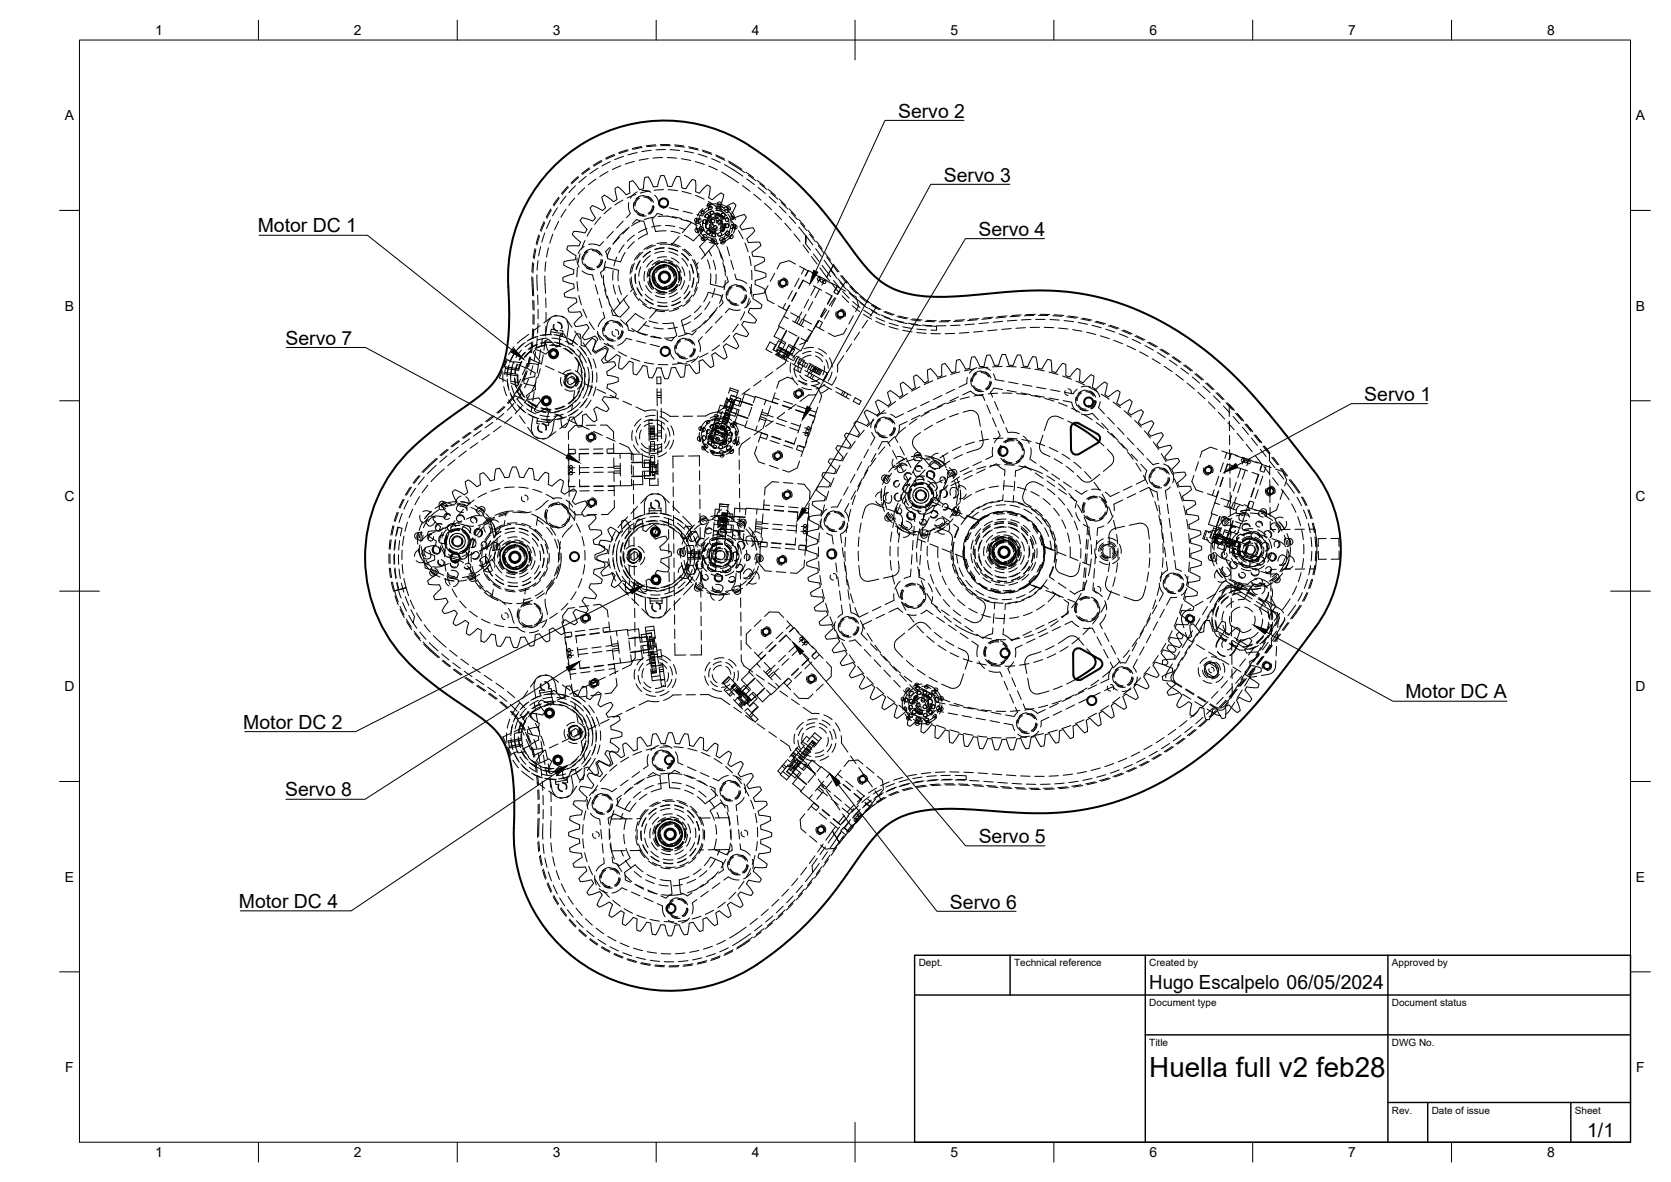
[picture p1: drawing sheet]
<svg xmlns="http://www.w3.org/2000/svg" width="420mm" height="297mm" viewBox="0 0 420 297" stroke-linecap="round" stroke-linejoin="round" font-family="sans-serif">
<defs><g id="words">
<text font-size="7" x="289" y="270.6">Huella full v2 feb28</text>
<g font-size="4.9">
<text x="225.8" y="29.6">Servo 2</text>
<text x="237.3" y="45.6">Servo 3</text>
<text x="64.8" y="58.4">Motor DC 1</text>
<text x="246" y="59.3">Servo 4</text>
<text x="71.8" y="86.6">Servo 7</text>
<text x="343" y="100.7">Servo 1</text>
<text x="353.4" y="175.5">Motor DC A</text>
<text x="61.2" y="183.2">Motor DC 2</text>
<text x="71.7" y="200.2">Servo 8</text>
<text x="246.1" y="211.9">Servo 5</text>
<text x="60" y="228.2">Motor DC 4</text>
<text x="238.9" y="228.3">Servo 6</text>
<text x="289" y="248.5">Hugo Escalpelo 06/05/2024</text>
<text x="399.1" y="285.7">1/1</text>
</g>
<g font-size="3.5">
<text x="39" y="8.8">1</text>
<text x="89" y="8.8">2</text>
<text x="139" y="8.8">3</text>
<text x="189" y="8.8">4</text>
<text x="239" y="8.8">5</text>
<text x="289" y="8.8">6</text>
<text x="339" y="8.8">7</text>
<text x="389" y="8.8">8</text>
<text x="16.3" y="30.2">A</text>
<text x="411.3" y="30.2">A</text>
<text x="16.3" y="78">B</text>
<text x="411.3" y="78">B</text>
<text x="16.2" y="125.9">C</text>
<text x="411.2" y="125.9">C</text>
<text x="16.2" y="173.7">D</text>
<text x="411.2" y="173.7">D</text>
<text x="16.3" y="221.6">E</text>
<text x="411.3" y="221.6">E</text>
<text x="16.4" y="269.4">F</text>
<text x="411.4" y="269.4">F</text>
<text x="39" y="290.8">1</text>
<text x="89" y="290.8">2</text>
<text x="139" y="290.8">3</text>
<text x="189" y="290.8">4</text>
<text x="239" y="290.8">5</text>
<text x="289" y="290.8">6</text>
<text x="339" y="290.8">7</text>
<text x="389" y="290.8">8</text>
</g>
<g font-size="2.5">
<text x="231" y="242.9">Dept.</text>
<text x="255" y="242.9">Technical reference</text>
<text x="289" y="242.9">Created by</text>
<text x="350" y="242.9">Approved by</text>
<text x="289" y="252.8">Document type</text>
<text x="350" y="252.8">Document status</text>
<text x="289" y="262.9">Title</text>
<text x="350" y="262.9">DWG No.</text>
<text x="350" y="279.9">Rev.</text>
<text x="360" y="279.9">Date of issue</text>
<text x="396" y="279.9">Sheet</text>
</g>
</g></defs>
<!-- layer: Visible -->
<g fill="none" stroke="#000" stroke-width=".51">
<path d="M269.8 106.5l3.8 2.3 2.8 2.2M271.2 106.4l4.7 2.6a1.33 1.33 0 0 1 0 2.3l-4.6 2.8a1.34 1.34 0 0 1-2-1.1v-5.4a1.32 1.32 0 0 1 1.9-1.2M319.3 122.6v1.6M298.4 155.7l.6 .5M299 156.2v.1M150 171.2l-1.5 .7M269.9 169.6a1.32 1.32 0 0 0 2 1.1M274.7 164.7a2.06 2.06 0 0 1 0 3.2M274.7 167.9l-4.2 2.8M276.5 168l-4.6 2.8M276.5 168a1.32 1.32 0 0 0 0-2.3l-4.7-2.6a1.32 1.32 0 0 0-1.9 1.1v5.4M129.2 208.1a39.4 39.4 0 0 0 21.9 36.8 39.4 39.4 0 0 0 42.5-4.8 93.2 93.2 0 0 0 22.3-24.6l2.5-3.3 2.5-2.9a19.8 19.8 0 0 1 13.8-5.9l6.8-.1 15.9 1h6.5a65.2 65.2 0 0 0 38.7-14.7l6.3-5.4 5.4-5.5 5.4-6.5 8.7-11.4a36.7 36.7 0 0 0 8.6-19.9 33.9 33.9 0 0 0-8.7-25.3l-9.3-11.7-5.5-6.3-6.1-5.9-6.4-5.2a65.8 65.8 0 0 0-48.4-13.1l-10.3 1-6.1 .2a24.1 24.1 0 0 1-14.8-3.9l-1.6-1.4-2.4-2.6-10.1-13.2-3.9-4.4-3.3-3.4a71.4 71.4 0 0 0-17.3-12.1 39.5 39.5 0 0 0-54.8 41.4v6.8l-.4 5.2-1.1 4.6-1.5 3.2-1.5 2.1-2 1.9-11.2 8.2-4 3.3a37.9 37.9 0 0 0 1 60.4l5.2 3.9 9.2 6.3 2.9 2.6 1.6 2.2 .8 1.6 1 2.7 .8 4.4 .5 5.9-.1 7.8"/>
<circle cx="166.9" cy="51" r="1.13"/>
<circle cx="167.1" cy="69.6" r="3"/>
<circle cx="167.1" cy="69.6" r="1.2"/>
<circle cx="167.1" cy="69.6" r="1.41"/>
<circle cx="196.9" cy="71.1" r=".84"/>
<circle cx="211.4" cy="78.9" r=".84"/>
<circle cx="139.2" cy="88.9" r=".84"/>
<circle cx="139.2" cy="88.9" r="1.13"/>
<circle cx="167.3" cy="88.3" r="1.13"/>
<circle cx="200.8" cy="98.9" r=".84"/>
<circle cx="137.4" cy="100.7" r=".84"/>
<circle cx="137.4" cy="100.7" r="1.13"/>
<circle cx="148.6" cy="109.9" r=".84"/>
<circle cx="195.5" cy="114.5" r=".84"/>
<circle cx="252.2" cy="113.4" r="1.13"/>
<circle cx="273.7" cy="101" r="1.13"/>
<circle cx="303.8" cy="118.1" r=".84"/>
<circle cx="144.5" cy="139.9" r="1.13"/>
<circle cx="148.8" cy="126.3" r=".84"/>
<circle cx="164.8" cy="133.7" r=".84"/>
<circle cx="164.8" cy="133.7" r="1.13"/>
<circle cx="197.9" cy="124.4" r=".84"/>
<circle cx="209.1" cy="139.2" r="1.13"/>
<circle cx="252.5" cy="138.8" r="3"/>
<circle cx="252.5" cy="138.8" r="1.2"/>
<circle cx="252.5" cy="138.8" r="1.41"/>
<circle cx="319.4" cy="123.4" r=".84"/>
<circle cx="114.5" cy="140.2" r="1.13"/>
<circle cx="129.5" cy="140" r="3"/>
<circle cx="129.5" cy="140" r="1.2"/>
<circle cx="129.5" cy="140" r="1.41"/>
<circle cx="147.2" cy="155.3" r=".84"/>
<circle cx="164.9" cy="145.7" r=".84"/>
<circle cx="164.9" cy="145.7" r="1.13"/>
<circle cx="192.6" cy="158.7" r=".84"/>
<circle cx="196.6" cy="140.8" r=".84"/>
<circle cx="299.2" cy="155.5" r=".84"/>
<circle cx="138.2" cy="179.2" r=".84"/>
<circle cx="138.2" cy="179.2" r="1.13"/>
<circle cx="149.4" cy="171.7" r=".84"/>
<circle cx="204.1" cy="170.6" r=".84"/>
<circle cx="252.7" cy="164.1" r="1.13"/>
<circle cx="274.5" cy="176.1" r="1.13"/>
<circle cx="318.6" cy="167.3" r=".84"/>
<circle cx="140.2" cy="191" r=".84"/>
<circle cx="140.2" cy="191" r="1.13"/>
<circle cx="168.3" cy="191" r="1.13"/>
<circle cx="216.9" cy="195.8" r=".84"/>
<circle cx="168.5" cy="209.7" r="3"/>
<circle cx="168.5" cy="209.7" r="1.2"/>
<circle cx="168.5" cy="209.7" r="1.41"/>
<circle cx="206.4" cy="208.5" r=".84"/>
<circle cx="168.7" cy="228.3" r="1.13"/>
</g>
<!-- layer: Hidden -->
<g fill="none" stroke="#000" stroke-width=".25">
<path d="M154.5 38.8l-2.2 1M154.6 39l-2.2 1M156.8 39.3l-2.3 .8M157.8 37.6l-2.2 .8M157.9 37.9l-2.2 .7M160.2 38.3l-2.3 .6M161.3 36.8l-2.3 .5M161.4 37.1l-2.3 .5M163 39.9l-2.3 .4M163.7 37.8l-2.3 .3M164.8 36.4l-2.3 .2M165 36.7l-2.4 .2"/>
<path d="M166 36.3l2.4 .1M166.2 36.6h2.4M166.6 39.6l-2.4 .1M167.3 37.6l-2.4 .1M167.8 39.6l2.3 .1M168.5 37.6l2.4 .2M169.6 36.4l2.4 .3M169.7 36.7l2.4 .3M171.3 39.9l2.4 .4M172 38l2.4 .4M173.1 36.9l2.4 .5M173.3 37.2l2.3 .5"/>
<path d="M175.5 38.7l2.3 .8M176.6 37.7l2.3 .8M176.7 38l2.3 .8M178.9 39.9l2.2 .9M180 38.9l2.1 1M180.1 39.3l2.1 1M135.5 59l-.7 2.3M135.7 59.3l-.7 2.3M136.8 55.7l-.9 2.2M137 58.6l-.8 2.2M137 56l-.9 2.2M138.4 55.3l-1 2.2"/>
<path d="M138.5 52.5l-1.2 2.1M138.6 52.8l-1.1 2.1M139 58.9l-.8 2.2M140.2 52.2l-1.3 2M140.5 55.6l-1.1 2.2M140.5 49.6l-1.4 1.9M140.6 49.8l-1.3 2M142.3 49.3l-1.5 1.9M142.3 52.6l-1.3 2M142.8 46.8l-1.6 1.8M142.9 47.1l-1.5 1.8M144.5 49.8l-1.5 1.8"/>
<path d="M144.7 46.7l-1.7 1.7M145.4 44.4l-1.8 1.6M145.5 44.6l-1.8 1.6M147 47.2l-1.7 1.7M147.4 44.3l-1.8 1.6M148.2 42.2l-1.9 1.4M148.3 42.4l-1.9 1.4M148.8 57.3l-1.2 2.1M148.9 51.7l2.6 1.2 .8-.7-1-2.6 .7-.6 2.3 1.7 .9-.6-.6-2.7 .8-.5 2 2 1-.4-.1-2.8 .8-.3 1.7 2.3 1-.3 .3-2.8 .9-.2 1.3 2.6 1-.1 .8-2.8h.9l.9 2.7 1 .1 1.2-2.6 .9 .1 .4 2.8 1.1 .2 1.6-2.3 .8 .2v2.9l1 .4 1.9-2.1 .8 .4-.4 2.8 .9 .5 2.2-1.7 .7 .5-.9 2.7 .8 .6 2.5-1.4 .7 .6-1.3 2.6 .7 .8 2.7-1 .5 .7-1.7 2.3 .6 .9 2.8-.6 .4 .8-2 2 .4 1 2.8-.1 .3 .8-2.3 1.7 .3 1 2.8 .3 .2 .9-2.6 1.3 .1 1 2.8 .8v.9l-2.7 .9-.1 1 2.6 1.2-.1 .9-2.8 .4-.2 1.1 2.3 1.6-.2 .8h-2.9l-.3 1 2 1.9-.4 .8-2.8-.4-.5 .8 1.8 2.3-.6 .7-2.6-.9-.7 .8 1.4 2.5-.6 .7-2.6-1.3-.8 .7 1 2.7-.7 .5-2.3-1.7-.9 .6 .6 2.8-.8 .4-2-2-1 .4 .1 2.8-.8 .3-1.7-2.3-1 .3-.3 2.8-.9 .2-1.3-2.6-1 .1-.8 2.8h-.9l-.9-2.7-1-.1-1.2 2.6-.9-.1-.4-2.8-1.1-.3-1.5 2.4-.9-.2v-2.9l-1-.4-1.9 2.1-.8-.4 .5-2.8-1-.5-2.2 1.8-.7-.6 .9-2.6-.8-.7-2.5 1.4-.6-.6 1.2-2.6-.7-.8-2.6 1-.6-.7 1.7-2.3-.6-.9-2.7 .6-.5-.8 2-2-.4-1-2.8 .1-.3-.8 2.3-1.7-.3-1-2.8-.3-.1-.9 2.5-1.3-.1-1-2.8-.8v-.9l2.7-.9 .1-1-2.6-1.2 .1-.9 2.8-.4 .2-1.1-2.3-1.5 .2-.9h2.9l.4-1-2.1-1.9 .4-.8 2.8 .5 .5-1-1.7-2.2 .5-.7 2.7 .9 .6-.8-1.3-2.5zM149.8 45l-1.9 1.4M150.3 42.3l-2 1.3M151 54.6l-1.5 1.8"/>
<path d="M151.2 40.3l-2 1.2M151.4 40.6l-2.1 1.2M152.9 43.1l-2.1 1.3M153.5 40.6l-2.2 1.1M153.7 52.2l-1.8 1.5M154.2 58.2l-1.6 1.7M155.8 59.6l-1.7 1.7M156.1 41.6l-2.2 1M156.6 50.3l-2 1.2M156.7 55.6l-1.7 1.7M157.8 57.4l-1.8 1.7-1.8 2.2M158.1 50.9l-.1 1.2 .5 1.6-1 1"/>
<path d="M158.2 57.1l-1.6 1.7M159.1 56.2l1-1.1 1.8 .5 .9 3.2-2.3 1.2M159.4 51l-.1 .9 .3 1.2M159.5 40.6l-2.3 .6M159.5 59.1l-1.8 1.5M159.7 53l.9 .8 1.3 .4M159.9 48.9l-2.2 .8M160 52.8l.7 .8 1.2 .3M160.2 48.2l-1.1 .8-.6 .8M160.4 53.9l.8 .3 1.3 .1M160.6 49.6l-.9 1-.3 1.1M160.8 49.8l-.8 .8-.3 1.1"/>
<path d="M160.9 55.6l-2.1 1.2M161.4 47.9h1.3l1 .4M161.8 49.1l-1.3 .4-.6 .5M161.9 49.5l1 .2 .9 .9M161.9 49.3l1.3 .3 .8 .9M162.7 57.4l-2.2 1M162.9 49.3l1 .8 .4 .8M163.3 48l-2.3 .5M164.1 51.7l-.4 1.3-.7 .6M164.3 54.6l-2.3 .6M164.3 51.7l-.2 1.1-1 1.1M164.4 52l-.3 1.1-.7 .7"/>
<path d="M164.6 49l.7 1 .4 1.6 1.4 .3M166.1 56.7l-2.3 .4M166.6 54l-1.4-.4-1.3 1.4 .9 3.2 2.7-.2M166.8 47.7l-2.3 .1M167.3 56.6l2.4 .3M167.8 54.3l2.3 .5M167.9 54.3l-2.4 .1M168 47.7l2.3 .2M168.3 52.2l2.3 .6M168.7 58.1l2.3 .6M169 54.4l2.4 .6M170.8 59.4l-1.9 2.1"/>
<path d="M170.9 57.2l1.3 .5M171.3 55.1l2.3 .6M171.5 48.1l2.3 .6M171.8 53.1l2.3 .5M172.5 55.3l1.3 .6M173.8 55.9l-2.2 2.6M173.8 55.9l1.5 .8M174.7 56l1.4 .3 .6 1.8-2.4 2.4-2.2-1.4M174.8 40.6l2.3 .7M174.9 49.1l2.2 1M175.1 55.4l-.1 1.3 .2 1M175.2 57.3l.4 1.1z"/>
<path d="M175.2 57.3a.61 .61 0 0 0-.4 .7 .61 .61 0 0 0 .8 .4M175.2 54.8l-.1 1zM175.3 54.8a.5 .5 0 0 0-.6 .4 .5 .5 0 0 0 .4 .6M175.7 57.4l.3 .9 .9 1.1M175.7 58.7l.6 .9 1 .8M175.9 55a.46 .46 0 0 1 .4 .5 .46 .46 0 0 1-.3 .5l-.3-.4zM176.1 55a.5 .5 0 0 0-.6 .4 .5 .5 0 0 0 .4 .6M176.1 54l-.3 .7-.3 1.5M176.1 57a.55 .55 0 0 1 .7 .4 .55 .55 0 0 1-.4 .6l-.4-.5zM176.2 56.9a.6 .6 0 0 0-.4 .8 .6 .6 0 0 0 .8 .3M176.3 57.4l1.8 1.6M176.4 59.6l.8 .6z"/>
<path d="M176.4 59.6a.5 .5 0 0 0 .1 .7 .5 .5 0 0 0 .7-.1M176.6 53.2a.29 .29 0 0 1 .5-.1 .29 .29 0 0 1-.2 .5 .3 .3 0 0 1-.4 .2 .3 .3 0 0 1-.2-.3 .3 .3 0 0 1 .3-.3zM176.7 55.7v1.1l.4 1.1M176.7 52.4l-.7 .7-.6 1.2M177 59a.47 .47 0 0 1 .6 .1 .47 .47 0 0 1 0 .6l-.6-.4zM177 59a.5 .5 0 0 0 0 .7 .5 .5 0 0 0 .7-.1M177 53.1a.47 .47 0 0 0-.7 0 .47 .47 0 0 0 .1 .7M177.3 55.2a.51 .51 0 0 0-.6 .4 .51 .51 0 0 0 .4 .6M177.5 55.4l-.1 .9 .4 1.2M177.8 58a.5 .5 0 0 0 0 .8 .5 .5 0 0 0 .7-.1M177.8 56.3l-.3 .6 .2 .4M177.9 58.8l1.1 .6 1 .1"/>
<path d="M177.9 56.3a.6 .6 0 0 0-.5 .8 .6 .6 0 0 0 .9 .3M177.9 57.4l.8 .9 1.3 .4M177.9 51.7l.9-.3zM177.9 57.4l.9 .8 1.2 .4M178.1 54a.46 .46 0 0 0-.7 0 .46 .46 0 0 0 .1 .7M178.1 50.6l2 1.3M178.1 57.3l.7 .8 1.2 .3M178.2 41.7l2.2 1M178.3 52.2l.2-.1a.36 .36 0 0 1 .5-.1 .36 .36 0 0 1 .1 .5 .36 .36 0 0 1-.5 .1h-.4zM178.3 57.2l.6 .7 1.1 .3M178.4 56.5a1.63 1.63 0 0 0 1.6 1.4M178.4 56.5l.2 .5-.4 .5"/>
<path d="M178.5 58.3l.8 .4h1.3M178.6 57.1a1.69 1.69 0 0 0 2 .6M178.7 55.2a.85 .85 0 0 0 .7 1.3M178.8 54.1l-1 1-.3 1.1M178.8 54.2l-1 .9-.2 1.1M178.8 51.9l-1.2 .5-.8 .7M178.8 52.5l-1 .5-1.2 1.3-1.4-.4M178.8 51.4a.49 .49 0 0 0-.6-.3 .49 .49 0 0 0-.3 .6M178.8 59.8l1 1.4M178.8 55.5a1.36 1.36 0 0 0 1.2 2M178.8 53.1l-1.2 .8-.5 .7M178.9 54.3l-.8 .8-.3 1.1"/>
<path d="M179 54.5l-.8 .7-.2 1M179 59a.47 .47 0 0 0 .4 .5 .47 .47 0 0 0 .5-.4M179.1 52.2a.5 .5 0 0 0-.7-.3 .5 .5 0 0 0-.2 .6M179.3 55.8a.85 .85 0 0 0 .7 1.2M179.4 54.8a.83 .83 0 0 1 .7 1.3M179.4 56.9a.47 .47 0 0 0 .3 .7 .47 .47 0 0 0 .6-.5M179.5 53.4a.5 .5 0 0 0-.6-.4 .5 .5 0 0 0-.3 .7M179.6 55.3a.46 .46 0 0 0-.7 0 .46 .46 0 0 0 .2 .7M179.8 54.1a.6 .6 0 0 1 .7-.6 .6 .6 0 0 1 .4 .8M179.8 54l.2 .5 .6 .2M179.9 51.2l-1.2 .2-1 .4M180 51.7l1.1 .2 1.1 .4"/>
<path d="M180 52.3l1 .2 1.2 .5M180 53.6l-1 .2-.9 .7M180 54.5a1.66 1.66 0 0 0-1.6 1.4M180 54.2l.9 .2 .8 .8M180 54.9a1.31 1.31 0 0 1 1.1 2M180 53.8l1.2 .4 .8 .8M180 52.9l1 .1 1.1 .6M180 55.4a.84 .84 0 0 1 .7 1.2M180 54l1 .2 .9 .9M180 53.7l1.3 .4 .8 .9M180.1 52.4a.6 .6 0 0 1 .7-.6 .6 .6 0 0 1 .5 .8M180.1 52.2a.56 .56 0 0 1 .8-.1 .56 .56 0 0 1 .2 .7h-.7l-.3-.3z"/>
<path d="M180.2 53.6l.6 .2 .2 .4M180.3 51.3a.6 .6 0 0 1 .7-.5 .6 .6 0 0 1 .5 .7M180.3 51.3l1.2 .2zM180.6 54.6a1.63 1.63 0 0 0-2.1 .8M180.6 55.5a.46 .46 0 0 1 .7 .2 .46 .46 0 0 1-.4 .6M181 59.9a.41 .41 0 0 1 .5-.3 .41 .41 0 0 1 .3 .5 .43 .43 0 0 1-.5 .3 .43 .43 0 0 1-.4-.4zM181 52.6l1.8 1.6M181 53.8l.7 .4 .8 1.2M181 54.9a1.62 1.62 0 0 1 .4 2.1M181.1 51.3l2.1 1M181.4 58.7a.51 .51 0 0 1-.3 .7 .51 .51 0 0 1-.6-.4M181.4 43.3l4.3 2.6"/>
<path d="M181.4 55.4a1.7 1.7 0 0 1-.3 2.1l.3-.4h.6M181.4 53.7a.5 .5 0 0 1 .8-.1 .5 .5 0 0 1 0 .8M181.8 59.9a.49 .49 0 0 1-.3 .6 .49 .49 0 0 1-.6-.3M181.9 57.1a.61 .61 0 0 1 .2 .9 .61 .61 0 0 1-1 0M182 56.2l-.4 1.1-.6 .6M182.1 57.6l-.3 .5-.6-.1M182.2 41.4l4.6 2.9M182.2 56.2l-.2 .9-.9 1M182.2 52.8a.5 .5 0 0 1 .8-.1 .5 .5 0 0 1 0 .7M182.3 52.7a.46 .46 0 0 1 .6 .2 .46 .46 0 0 1-.1 .6l-.5-.3zM182.4 56.2l-.3 1-.9 1.1M182.5 56.2l-.3 1.1-1 1"/>
<path d="M182.6 54.8a.46 .46 0 0 1 .6 .2 .46 .46 0 0 1-.3 .7M182.6 56.4l-.4 1.2-.7 .7M182.7 58.3a.43 .43 0 0 1 .7 0 .43 .43 0 0 1-.3 .7 .44 .44 0 0 1-.7 0 .44 .44 0 0 1 .3-.7zM182.8 52.2l.8 .6zM182.8 52.1a.5 .5 0 0 1 .7 0 .5 .5 0 0 1 .1 .7M182.9 54.5l.4 1.1v1.2M182.9 56.2a.51 .51 0 0 1 .4 .6 .51 .51 0 0 1-.6 .4M182.9 57.8l-.9 1.1-.9 .4M183 53.9l.5 .6 .4 1.6M183.1 53l.8 1.1 .4 .9M183.2 40.5l3.3 2.1M183.2 59.3l-.8 .7-1.2 .5"/>
<path d="M183.3 58.2a.6 .6 0 0 1 .1 .9 .6 .6 0 0 1-.9 0M183.3 40.9l3.9 2.5M183.6 55.1l1.4 1.9M183.7 59.6l-.9 .8-1 .5M183.7 57.2l-.5 1.1-1.1 1.2 .4 1.4M183.7 59.2l.4-.3-.8 .9zM183.9 54.3a.46 .46 0 0 1 .4 .4 .46 .46 0 0 1-.2 .5l-.2-.3zM183.9 54.3a.47 .47 0 0 1 .6 .3 .47 .47 0 0 1-.3 .6M183.9 56.5a.42 .42 0 0 1 .4 .5 .42 .42 0 0 1-.6 .3zM184 53.2l.6 .9 .3 1.2M184.1 56.4a.5 .5 0 0 1 .4 .6 .5 .5 0 0 1-.6 .4M184.1 58.9a.6 .6 0 0 1 .1 .9 .6 .6 0 0 1-.9 0"/>
<path d="M184.4 56.2v.9l-.5 1.3M184.9 56.6l-.2 1zM184.9 56.6a.5 .5 0 0 1 .4 .6 .5 .5 0 0 1-.6 .4M185 56.4l-.3 1.5-.4 .7M185.7 57.9l1.1 2.1M186.7 46.6l1.9 1.5M187.5 43.3l2 1.3M187.7 45l2 1.4M188.2 44l1.9 1.5M189.5 48.8l1.8 1.5M190.4 45.3l1.9 1.5M190.6 47.1l1.8 1.5"/>
<path d="M191 46.2l1.9 1.5M192.2 51.1l1.8 1.6M193.2 47.6l1.8 1.6M193.4 49.4l1.7 1.6M193.8 48.5l1.8 1.5M194.8 53.5l1.7 1.7M195.9 50l1.7 1.6M196 51.8l1.6 1.7M196.4 50.9l1.7 1.7M197.3 56.1l1.6 1.8M198.4 52.5l1.6 1.7M198.5 54.4l1.5 1.8"/>
<path d="M198.9 53.4l1.6 1.8M199.7 58.8l1.5 1.8M200.8 55.1l1.6 1.8M200.8 57.1l3.6 4.5M201.3 56.1l1.5 1.8M203.1 57.8l1.5 1.9M203.6 58.9l1.4 1.8M133.7 69.5l.2 4.8M133.9 66l-.1 2.3M134 75.5v2.3M134 69.8l.2 4.6M134 79v2.4"/>
<path d="M134.2 66.2l-.2 2.4M134.2 75.6l.1 2.3M134.3 79.1v2.4M134.5 62.4l-.4 2.4M134.7 62.7l-.4 2.4M135 69.1l.1 3.9M135.2 74.2l.1 2.3M135.3 65.5l-.3 2.4M135.3 77.7v2.4M135.9 62l-.5 2.3M137 69.3l.2 4.4M137.2 74.9l.1 2.4"/>
<path d="M137.2 65.8l-.2 2.4M137.3 78.5v2.4M137.9 62.3l-.5 2.3M139.4 79.5l1.2-.1 1.1 .4M140.1 79.3h-.3a6 6 0 0 0-3.1 1.8M141.2 79.4l.3 .2a5.7 5.7 0 0 1 2.3 2.6M145.1 70.8l.2 2.3M145.1 64.8l.1 1.4 .4 .9M145.2 67.2l-.1 2.4M145.6 74.3l.6 2.3M145.9 63.8l-.5 2.3M146.3 68.1l1 .6 1.6 .4 .5 1.3"/>
<path d="M146.5 64.4l-.2 .9 .4 1.2M146.6 77.7l1 2.1M146.8 66.4l.9 .9 1.2 .4M146.9 61.9l-1.1 1.1-.4 .7M147 66.3l.8 .7 1.1 .4M147.1 60.4l-.9 2.2M147.4 67.3l.9 .4h1.2M147.7 63.1l-1 1-.2 1.1M147.8 63.3l-.8 .8-.3 1.1M148.9 62.6l-1.3 .4-.6 .5M148.9 63l1 .2 .9 .9M148.9 62.7l1.3 .4 .9 .9"/>
<path d="M149.7 71.6l.6 2.3M149.9 62.8l1 .7 .5 .8M150.7 75l.6 2.3M151.1 65.2l-.4 1.2-.7 .7M151.4 65.2l-.2 1.1-1 1M151.4 69.9l-.4-1.4 1.3-1.4 3.2 .8-.1 2.7M151.5 65.4l-.4 1.2-.6 .7M151.7 78.5l.4 1.3-1.2 1.2-.5 1.1M151.7 71l.7 2.3M151.7 69.2l.1 2.4M151.7 60.7l-1 1.1-1-.4h-1.7M152 72.8l.7 2.2"/>
<path d="M152.3 65.7l-.5 2.3M152.7 74.4l.7 2.3M153.2 76.1l1.1 2M153.3 62.2l-1 1 .5 1.8 3.2 .8 1.2-2.4M153.6 62.4l-1 2.1M154.2 68l-.1 2.4M154.2 71.6l.6 2.3M154.3 78.1l1 1.3M155.1 64.6l-.7 2.3M155.2 75l.7 1.3M155.6 71.7l.7 2.3M155.9 76.3l-1.6 1.8"/>
<path d="M156.7 75.1l1.5 2.2-2.3 2.4-1.8-.4-.4-1.4M156.9 61.5l-1.3 2M157.8 74.2l-1.9 2.1M158.4 70l.5 2.4M158.7 69.6l.1 1.3 .4 1.6M159 66.5l-.6 2.3M159.2 72.5l.8 1.6M159.2 72.5l-.6 .8M159.3 73.5l1.4 2M159.5 66.1l-.7 2.3M159.5 60.8l-1.6 1.7M159.7 68.8l.1 2.4"/>
<path d="M159.8 68.9l.1 2.3M160.2 72.4l1.2 2M160.2 72.3l1.2 2M160.7 70.6l.8 2.3M160.7 75.1l1.8 1.5M160.9 65.5l-1 2.2M161 65.6l-1 2.1M161 63.5l-1.5 1.9M161.1 67l-.4 1.4-.1 1M161.6 76.4l2 1.2M161.6 63.3l-1.5 1.8M162.1 68.2l-.2 1 .1 1.4"/>
<path d="M162.2 73.9l2 1.5M162.2 75.2l2 1.3M162.3 75.2l2 1.2M162.4 71.7l.7 1.2 .7 .7M162.9 70.8l.3 .8 .8 1.1M163.2 70.6l.2 .8 1 1.2M163.3 67.5l-.5 1.2-.1 1M163.3 70l.3 1.2 .5 .9M163.3 70.6l.4 .8 .8 1.1M163.4 69.1l.1 1.4 .4 1M163.5 64.2l-1.7 1.8M163.5 77.2l1.7 .6"/>
<path d="M163.6 63.1l-1.9 1.5M163.6 63.2l-1.9 1.4M163.9 67.2l-.5 .8-.3 1.4M164 61.5l-2.1 1.2M164 67.3l-.5 .9-.3 1.2M164.2 65.4l-1 .8-.6 .9M164.5 66.9l-.6 .6-.5 1.3M164.5 68.9v1.2l.3 .9M164.7 69.7l.2 1 1 1M164.7 72.5l1.3 .7 1.1 .1M164.8 78l2.4 .3M164.8 61.6l-2.2 1"/>
<path d="M164.8 74.3l1 .3 1.3 .2M164.8 68.4l-.3 .7 .1 1.4M164.9 73.4l1 .4 1.2 .2M165 72.8l1 .5 1.1 .2M165.1 71.4l1.1 .7 .9 .1M165.2 77.8l-1.9 2.1M165.2 77.8l1.6 .2 1.4-.1M165.3 75.9l2.4 .2M165.4 76.8l2.3 .2M165.4 73.3l1.1 .3h1.2M165.4 76.8l2.3 .1M165.4 73.1l.9 .3h1.4"/>
<path d="M165.5 71.8l1.1 .4h1M165.8 66.2l-1.3 .8-.6 .8M165.9 65.5l-.9 .4-1 .7M165.9 61.4l1.4-.1 1.6 .2M167 62.3l-2.3 .4M167 63.2l-2.4 .5M167 62.3l-2.4 .4M167 65.3l1.5 .3 .7 .3M167 67l-1.3 .4-.6 .5M167 65.8l-1.1 .2-1 .5M167 66l1.1 .1 1.3 .7M167 65.6l-1.1 .2-1.1 .6"/>
<path d="M167 67.3l-1.2 .3-.8 .9M167.6 61l-2.4 .2M167.6 67.1h-1.3l-.8 .5M167.6 65.9l-1.4 .1-.8 .3M167.6 64.6l-.9-.1-1.4 .4M168.1 67.2l1 .7 .4 .9M168.1 62.4l2.3 .7M168.1 66l1 .4 .9 .8M168.1 62.3l2.3 .8M168.2 65.8l1 .5 .9 .8M168.2 63.3l2.3 .9M168.2 67.5l1 1.1 .2 1"/>
<path d="M168.6 67.5l.6 .7 .4 1.2M168.7 66.2l1.1 .8 .5 .7M168.8 64.8l1 .5 1 .8M168.8 61.2l2.3 .8M168.9 61.5l1.7 .6M169.1 70.8l-.8 .9-1.2 .4M169.5 70.4l-.4 .9-1 .7M169.7 69.9l-.3 1.1-.8 .8M170 72l-.8 .8-1 .5M170.1 66.6l.7 .8 .4 1.1M170.1 72.7l-.7 .6-1.2 .5M170.2 67.8l.4 1 .1 1.5"/>
<path d="M170.2 71.5l-1 1.2-.9 .4M170.4 73.6l-.8 .5-1.3 .5M170.4 71.5l-.6 .8-1 .8M170.5 71.6l-.8 1.1-.9 .5M170.6 68.2l.3 1-.1 1.2M170.6 77.5l-2.3 .7M170.8 68.1l.2 1v1.4M170.8 68.8v1.2l-.2 1M171 75.8l-2.1 .9M171.1 75.8l-2.2 1M171.1 74.7l-2.1 1.1M171.4 69.6l-.2 1.4-.4 .8"/>
<path d="M171.4 63.7l1.6 1.7M171.4 63.7l1.7 1.7M171.4 64.9l.7 .7 .8 1.3M171.5 67.1l.4 .7 .3 1.5M171.5 76.7l-2.2 1M171.6 62.7l1.8 1.5M172.1 62.6l1.7 1.7M172.1 70.5l-.3 1.2-.6 1M173.2 71.7l-1.2 2.1M173.3 68.1l.2 .9v1.5M173.4 73.2l-1.4 1.9M173.5 73.3l-1.5 1.8"/>
<path d="M173.5 75.4l-1.8 1.6M173.6 66.4l.7 2.3M173.7 79.3l-2.4 1.2 .9 3.2 1.9 .5 .9-1.1M173.7 66.4l.7 2.3M174 74.2l-1.5 1.8M174.1 65.2l.8 1.6M174.4 69.9l-.5 2.3M174.5 69.9l-.5 2.3M174.5 65.3l.9 2.2M174.9 66.8l.4 1.6 .1 1.3M175.3 70.9l-.7 2.3M175.3 72.3l-1 2.2"/>
<path d="M175.6 66l-.7 .8M175.7 68.7l-.1 2.4M176.3 76.8l-1.7 1.8M176.4 78.7l-1.8 1.5M176.9 75.9l1.2-2.4 3.2 .8 .5 1.8-1 1M177.8 60.1l1 .4 1.2 .2M177.9 65.3l.6 2.3M178.2 63l-1.8 2.1M178.2 63l.7 1.3M178.4 60.9l.7 .2h1.5M178.5 75.8l-1.3 2M178.7 68.8l-.1 2.6 3.2 .8 1.3-1.3-.4-1.4"/>
<path d="M178.8 60.4a.47 .47 0 0 0 .3 .5 .47 .47 0 0 0 .6-.4M178.8 60.3a.45 .45 0 0 1 .5-.1 .45 .45 0 0 1 .3 .4h-.7zM179.3 65.4l.6 2.3M179.7 72.5l-.7 2.2M179.8 61.2l.8 1.2M179.8 61.2l-1.6 1.8M180 78l-1.6 1.7M180 68.9l-.1 2.4M180.4 77.3l-1.8 2.5-1.6 1.6M180.4 61.5l-.4-1.4-1.8-.5-2.3 2.4 1.5 2.2M180.7 62.6l.7 2.3M181.1 63.5l.8 2.3"/>
<path d="M181.2 61l.9-.4zM181.5 79.4l-1.6 1.8M181.7 66l.7 2.3M181.8 74l-.9 2.2M182.1 60.6a.5 .5 0 0 1-.3 .7 .5 .5 0 0 1-.6-.3M182.1 66.9l.3 2.4M182.4 70.5l-.3 2.3M182.7 73.3l-.1 1 .4 1.1M182.8 62l.7 2.3M183.1 75.4l.8 .8 1.3 .4M183.3 75.2l.7 .8 1.2 .3M183.7 76.2l.8 .4 1.3 .1"/>
<path d="M183.8 65.4l.6 2.3M183.9 72l-.9 1.1-.3 1.1M184.1 72.2l-.8 .9-.3 1.1M184.8 68.9l.4 1.4 1.6 .3 1 .7M185.1 71.5l-.9 .2-1 .7M185.2 71.9l1 .3 .9 .8M185.2 71.7l1.3 .3 .8 .9M186.1 77.9h-1.7l-1-.4-1 1.1M186.2 71.7l1 .8 .4 .8M187.3 78.3l-1.1 2.1M187.3 61.1l.8 2.2M187.4 74.1l-.2 .9-.9 1"/>
<path d="M187.6 74.1l-.2 1.1-1 1M187.8 74.4l-.4 1.1-.7 .7M188.4 75l-.7 2.2M188.4 64.4l.4 2.4M188.5 72.2l.4 .9 .1 1.4M188.7 75.6l-.3 .7-1.2 1.1M189 71.5l-.3 2.3M189 67.9v2.4M193.1 71.8l-.8 1.4 .7 2.2 1.6 .9M194.8 68.6l-1.1 2.1M195.8 70.5a1.23 1.23 0 0 0 1.1 1.8M196.9 69.9a1.22 1.22 0 0 1 1.1 1.8"/>
<path d="M197.1 79.5l-1.4 2.4 1.5 .8M197.5 76.2l-.7 1.3M198.5 76.7l-.7 1.3-2.1-1.1M198.6 76.7l-1.5 2.8 1.1 .6M199.2 73.1l-1.1 2M200 66.4l-1.6-.9-2.2 .7-.8 1.4M200.2 73.6l-1.1 2.1M200.3 73.6l-1.1 2.1M200.7 79.6l-.8 1.4M200.9 69.9l-1.1 2.1M201.1 66.9l2.1 1.2-.8 1.3M201.1 79.8l-.7 1.5 .6 .3"/>
<path d="M201.6 78.4l-.7 1.3-2.1-1.1M201.9 61.6l1.4 1.9M202 70.4l-1.1 2.1M202.2 67.5l-.7 1.4M202.6 61v-1.7v1.7M202.6 61l-.1 .1 1.3 1.8M202.7 79l-.7 1.3 2 1.1M203.3 75.3l-1.1 2.1M203.5 71.3l-1.6-.9-1.2 2.1M204 64.4l1.4 2M204.2 68.6l2.1 1.2-.7 1.3M204.4 75.8l-1.2 2.1"/>
<path d="M204.5 71.8l2.1 1.1M204.5 63.8l1.5 1.9M204.8 68.8l-1.5-.8-.7 1.4M205 72.1l-1.1 2.1M205.1 62.5l1.4 1.9M205.3 60.6l1.4 2M205.7 61.7l1.4 1.9M205.8 69.4l2.1 1.1M206.1 72.7l-1.2 2.1M206.1 67.3l1.8 2.3M206.7 66.7l2.2 2.8M207.2 65.4l1.7 2.3"/>
<path d="M207.4 63.5l1.4 2M207.5 77.4l-1.2 2.1M207.5 77.5l-1.1 2.1M207.6 73.5l1.6 .9-1.1 2.1M207.9 69.6l.8 1.1M207.9 64.6l1.6 2.2-.6 .9M207.9 77.8l-1.4 2M208.4 78l-1.1 2.1M208.9 67.7l1.1 1.4M208.9 67.7l-.1 .1 1.7 2.2M208.9 67.7l-1 1.9M209 71.1l1.5 .8-.8 1.3"/>
<path d="M209.1 74.3l-1.1 2.1M209.4 71.6l1.5 1.8M209.4 71.5l-2.1-1.2-.7 1.4M209.5 66.4l1.5 1.9M209.6 70.5l1.5 1.8M209.7 73.5l.9 .5M209.9 74.9l-1.4 1.9M210.1 74.9l-1.1 2.1M210.3 78.3a1.24 1.24 0 0 0 1.1 1.9M210.6 68.3l-1.1-1.5-1.6 2.8M210.7 70.1l1.5 1.8M211.2 70.9l1.6 1.8"/>
<path d="M211.3 77.7a1.21 1.21 0 0 1 1.1 1.9M211.4 69.3l1.5 1.8M211.4 72.5l-.7 1.4M211.7 69.3l1.5 1.8M211.7 74.3l1.7 1.7M211.9 73.2l1.6 1.7M212.6 73.2l-2.1-1.2-.7 1.3M213 72.8l1.7 1.7M213.6 73.6l1.7 1.6M213.6 73.7l1.6 .9 .7 2.3-.8 1.4M213.7 72l1.6 1.7M214 72l1.7 1.7"/>
<path d="M214.3 76.8l1.8 1.5M214.4 75.8l1.8 1.5M214.6 79.3l-1.2 2.1M214.6 72.6l-1.8-2-2.3 3.3M215.4 73.4l1.8 1.6M215.6 75.3l1.8 1.5M216.2 74.5l1.9 1.5M216.2 76l1.9 1.4M216.6 74.5l1.8 1.4M217.1 79l2.1 1.2M217.2 78l2 1.2M218.2 75.7l2.2 1.4-1.6 2.4"/>
<path d="M218.4 77.4l2.1 1.2M219.1 76.7l2 1.1M219.1 78l2.2 1.2M219.4 76.6l2.1 1.2M220.3 79.8l2.1 1M221.6 79.1l2.2 .9M222.2 78.3l2.2 .9M222.3 79.6l2.3 .8M222.6 78.2l2.2 .9M225.6 79.6l2.3 .5M226 79.4l2.3 .5M249.7 79.7l-2.4 .2"/>
<path d="M252.8 79.7l-2.4 .2M253.2 79.4l-2.4 .2M256.3 79.4l-2.3 .2M256.8 79.1l-2.4 .2M259.9 79.3l-2.4 .1M260.3 79l-2.3 .1M261.1 79.3h2.4M261.5 79h2.4M264.7 79.3l2.4 .2M265.1 79.1l2.4 .2M268.2 79.6l2.4 .4M268.7 79.4l2.3 .3"/>
<path d="M272.2 80l2.3 .4M126.3 93.2l-.8 1.8 1.8 .7M126.5 93.6v2.4M126.7 97.2l.7 2.2M127.4 90.2l-.7 2.2M127.6 95.8l.4 2.3M127.6 95.2l.3 2.3M127.8 92.3l-.3 2.3M128 91.7l-.4 2.3M128.3 98.7l1 2.1M128.4 95.8l1.8 .3M128.5 99.2l1.2 2.1"/>
<path d="M128.6 96.9l.8 2.3M128.8 92.2l-.4 2.3M129.1 99.5l-1.5 1.8M129.2 91a10.1 10.1 0 0 0-.8 4.7M129.2 89l-1.1 2.2M129.2 90.9l1.7 .3M129.3 87.1l-1.4 2M129.3 91.2l-1.7-.8-.8 1.7M129.3 99.6l-1.5 1.8M129.4 94.9l.3 2.3M129.5 95.2l.5 2.4M129.6 88.5l-1.2 2.1"/>
<path d="M130 91.5l-.6 2.3M130.1 94.2l.1 2.3M130.1 98.3l1.2 2M130.1 91.6l-.6 2.4M130.2 94.3l.2 2.4M130.4 91.7l1.7 .7-.7 1.8M130.4 98.7l1.4 2M130.5 92.7l-3.4-.4-.2 1.7 3.3 .5M130.6 97.7l1.1 2M130.6 97.1l-1.4 2.2 2.7 1.2M130.8 97.8l1.2 2.1M130.9 95.3l-.8 1.7-1.7-.8"/>
<path d="M131 96.5l-1.2 2M131.1 88l-1.4 1.9M131.1 90.8l-.8 2.2M131.2 96.6l-1.2 2M131.3 90.9l-.9 2.2M131.3 98.5l-1.4 2M131.6 86.4l-1.7 1.7M131.9 88.6l-1.4 1.9M132.1 86.1l-1.8 1.5M132.1 93.8l-.9 2.2M132.1 88.6l-1.5 1.9M132.3 93.2l-.8 2.2"/>
<path d="M132.6 93.3l-.9 2.2M132.9 95.3l-1 2.2M132.9 84l-2.8 2.3M133.2 99.3l-1.3 1.9M133.2 89.7l-.5 2.3M133.4 89.8l-.5 2.3M133.5 88.1l-1.7 1.7M133.7 88.2l-1.8 1.7M133.7 86.2l-.3 2.3M134 86.3l-.4 2.3M134 82.6l-.2 2.4M134 91.9l-.7 2.3"/>
<path d="M134 85.9l-2 1.3M134.2 82.7l-.1 2.4M134.3 98.4l-.3 2.4M134.6 87.8l2.6 1.2 .7-.6-.8-2.7 .8-.5 1.9 2 .9-.3 .2-2.8 .9-.2 1.1 2.6 1-.1 1.1-2.6 .9 .2 .2 2.8 .9 .3 1.9-2.1 .8 .5-.7 2.7 .8 .6 2.5-1.3 .5 .7-1.6 2.3 .5 .8 2.8-.4 .3 .9-2.3 1.6 .2 .9 2.8 .7v.8l-2.7 .8-.2 .9 2.4 1.5-.3 .9-2.8-.2-.5 .8 1.7 2.2-.6 .7-2.5-1.2-.7 .7 .8 2.7-.8 .4-1.9-2-.9 .4-.2 2.8-.9 .2-1.1-2.6h-1l-1.1 2.6-.9-.1-.2-2.8-.9-.3-1.9 2-.8-.4 .7-2.7-.7-.6-2.5 1.3-.7-.7 1.7-2.3-.5-.8-2.8 .3-.3-.8 2.3-1.6-.2-1-2.8-.6v-.9l2.8-.7 .1-1-2.4-1.5 .3-.8 2.8 .2 .5-.8-1.7-2.3zM134.7 84.7l-2.2 1M134.7 88.4l-.4 2.3M134.7 96l-.9 2.2M134.8 86.6l-2 1.2M134.9 94.9l-.4 2.3M135.1 84.9l-.2 2.3M135.2 86.6l-2.1 1.2M135.3 84.5l-2.2 .9"/>
<path d="M135.3 81.3l-.1 2.4M135.4 91.4l-.3 2.3M135.8 81.9l-1.9 1.4M135.9 92.7l-.7 2.2M136 87.8l-.4 2.4M136 91.4l-2.9-1.2-.6 2.5M136.4 85.1l-1.3 .4M136.4 85.1l-.3 1.5M136.6 89.2l-.5 2.3M137 86.9l-2.3 .7M137 85.6l-.2 2.4M137.1 91.9l2.2 1"/>
<path d="M137.2 82l-.1 2.4M137.5 86.6l-1.4 .3-1.6 .6M137.6 85l-1.2 .1M138.2 84l-2.4 .3M138.2 85.9l-2.3 .3M138.2 86.8l2.4 .3M138.4 80.1l-.7 1.1-.5 2.9M138.5 83.4l-.1 .6M138.7 86.6l2.3 .5M138.7 84.1l-2.3 .2M138.7 85l2.4 .4M138.8 86.1l-2.4 .2"/>
<path d="M139.2 81.5a1.13 1.13 0 0 0 1 1.7M139.3 84.1l2.3 .5M139.3 86l2.3 .5M139.4 81.6a.99 .99 0 0 0 .8 1.5M139.4 82.8l-.8-.1-.1 .7M139.9 84.2l2.3 .6M140 86.2l2.3 .8M140.2 81.1a.99 .99 0 0 1 .9 1.5M140.2 80.9a1.12 1.12 0 0 1 1 1.7M140.4 93.4l2.1 1M140.8 83.1l.8 .1-.1 .6-3-.4M141.1 94.8l-.1 1.3 .3 .9"/>
<path d="M141.5 83.8l-.1 .7M141.7 87.5l2 1.4M141.7 96a1.9 1.9 0 0 0 1.9 1.5M142.1 97.8l1.1 .5 1-.1M142.1 87.6l1.9 1.4M142.2 96.5a1.62 1.62 0 0 0 2 .7M142.2 85.8l2.1 1.2M142.4 94.5l-.3 1.9M142.5 80.7l.4 1.3-.4 3M142.6 87l1.9 1.4M142.7 95.1a1.08 1.08 0 0 0 .9 1.6M142.7 85l2.1 1.2"/>
<path d="M143.1 93.9a1.78 1.78 0 0 1 2.3 1.8l-1.3 1.6a1.75 1.75 0 0 1-2.3-1.8zM143.3 85.4l1.9 1.3M143.3 87.7l1.8 1.7M143.6 94a1.62 1.62 0 0 0-1.6 1.4M143.6 93l-1.4 .3-.6 .6M143.6 94.8a.85 .85 0 0 0-.7 1.3M143.6 94.6a1.07 1.07 0 0 1 .9 1.6M143.6 94.9l2.2 1M144.2 93.8a1.93 1.93 0 0 0-2.3 .9M144.3 95.2a.85 .85 0 0 1-.7 1.3M144.5 98.2l-.4 2.3M144.5 89.7l1.2 2.1"/>
<path d="M144.5 83.2l1.4 1.9M144.6 99.8l-1.7 1.6M144.6 94.3a1.6 1.6 0 0 1 .4 2.1M144.6 93.2l1 .7 .5 .9M144.8 89.9l1.1 1.9 .5 1.9M145 94.6l-.3 2.4M145.1 94.9l-.3 1.9M145.1 87.8l.9 .8M145.2 94.7a1.88 1.88 0 0 1-.4 2.4M145.2 89.3l1.2 2M145.6 91.1l-.4 2.4M145.7 98.3l-1 1.7-1.7 1.5"/>
<path d="M145.7 87l1.5 1.8M145.8 90.4l.9 2.2M146 88.6l1.4 2.6M146 88.6l-.2 1.3M146 99.2l-1.4 1.8M146.1 87.5l1.4 1.9M146.1 92.9l.2 2.4M146.1 96.5l-.8 2.3M146.2 95.9l-.3 1.1-.7 .8M146.5 94.9l-.4 2.3M146.6 86.1l2 3M146.6 97.4l-1 2.3"/>
<path d="M146.8 92.4l.4 2.3M146.9 96.4l2.2 1M147 93.8l-.1 2.5M147.1 95.9l-.6 2.2M147.8 92.3l.2 .8a9.8 9.8 0 0 1-1 6.3l-.4 .7M147.8 89.8l.9 2.2M148 90.4l.8 2.3M148.1 80.9l1.3 1.9M148.1 95.2l-.3 2.2M148.7 97.4l-.9 2.2M148.8 96.7l-.6 2.3M148.9 93.2l.1 2.4"/>
<path d="M148.9 93.8v2.4M149.1 90.2l.8 2.3M149.8 97.2l-.7 2.3M150 93.6v2.4M150.1 97.8l2.2 1M150.2 83.7l1.6 1.8M150.3 83.3l.1 1 .7 1.2M151.6 82.3l-.1 1 .4 1.1M151.9 86.3l1.2 .6 1.1 .1M152 84.4l.8 .8 1.4 .4M152.2 84.2l.8 .8 1.1 .3M152.6 85.2l.9 .4h1.2"/>
<path d="M152.7 86.3l1.8 1.4M152.9 81l-1 1-.2 1.1M153 81.2l-.8 .8-.3 1.1M153.4 99.3l2.2 1M154 83.3a.83 .83 0 0 0 .7 1.2M154.1 80.5l-1.3 .4-.6 .5M154.1 80.9l1 .2 .9 .9M154.1 80.7l1.3 .3 .9 .9M154.7 82.8a.83 .83 0 0 1 .7 1.3M155.1 80.7l1 .8 .5 .8M155.5 88.4l2.1 1.1M156.1 80.3l1.8 1.6"/>
<path d="M156.3 83.1l-.4 1.3-.7 .6M156.6 83.1l-.3 1.1-.9 1M156.7 83.3l-.4 1.2-.6 .7M158.7 90l2.2 .8M158.8 82.6l1.5 .8M158.9 85.4l-1.4-.4-1.1 1.3-1.1 .5M160 85.7l2.3 .5M160.3 83.4l2.1 .9M160.5 83.6l2.4 .6M161.9 81.6l1.4 .5M161.9 81.6l-1.6 1.8M162 91.1l2.4 .4"/>
<path d="M162 80.2l-2.2-1.4-2.3 2.4 .5 1.8 1.4 .3M162.6 80.8l-.7 .8M163.1 80.6l2.3 .6M163.5 86.5l2.3 .6M163.6 84.6l2.3 .3M164 84.5l2.3 .5M164.4 82.4l2.4 .2M165.2 96.4h1M165.2 97.7v1.7M165.2 98.6h1M165.2 99.4v2.6M165.5 91.6h2.4"/>
<path d="M166.2 96.5v-1.8l-1 .1v1.7M166.2 97.6v1.8M166.2 99.9h-1M166.2 99.4v2M166.2 99.4h-1M166.6 81.3l2.7-.2 .9 3.2-1.3 1.4-1.4-.4M167 87.4l1.4 .3 .4 1.7 .7 .9M169.5 84.8l-2.4 .2M169.8 86.8l-.1 .9 .3 1.2M170.1 88.8l.9 .9 1.3 .4M170.3 82.2l-2.3 .4M170.3 88.7l.8 .8 1.2 .3"/>
<path d="M170.4 91l1 .4h1.3M170.8 89.7l.8 .4h1.2M171 85.5l-1 1-.2 1.1M171.1 85.7l-.8 .8-.2 1.1M171.4 91.2l-2.3 .4M172.2 85l-.9 .2-1 .7M172.2 85.4l1 .2 .9 .9M172.2 85.1l1.3 .4 .9 .8M172.9 83.8l-2.3 .8M173.2 85.2l1.1 .7 .4 .8M173.6 80.9l-2.2 1M174.4 87.6l-.1 .9-.9 1"/>
<path d="M174.7 87.6l-.2 1.1-1 1M174.8 90.2l-2.2 .8M174.8 87.8l-.4 1.2-.6 .7M175.6 89.5l-.6 .8-1.1 .8M176 82.1l-2 1.2M176.6 84.6l-1 1 .5 1.6-.1 1.2M177.5 80.5l-1.6 1.8M178 88.7l-2.1 1.1M179.1 82l-1.7 1.7M180.9 86.7l-1.9 1.4M182.8 100l.4 .4-.5 1.4a.53 .53 0 0 1-.5 .7M182.8 100l-.8 2.2"/>
<path d="M183.2 98.8l.4-1.3 2 .7-.4 1.3M183.5 84.3l-1.7 1.7M183.8 99.4l2.5 .8-.6 1.7M185.1 99.7l-1.2-.4-.6 1.7M185.6 81.5l-1.4 1.9M185.6 99.8l-1.9 1.4M188.5 97.7l-1.9 1.4M189.9 99.9l-2.7-1-.6 2M191.4 95.6l-1.9 1.4M194.3 93.5l-1.9 1.4M194.5 99.9l1.4 .5M194.9 98.7l-.8 2.3 1.5 .4"/>
<path d="M194.9 89.1l.5-.4 2 1.1-.1 .3M195 86.7l-.6 1.2 1.3 .7M195.1 88.3l.3-.6 2.9 1.5-.3 .6M195.1 86.7l-1.5-.8-1 1.9 1.5 .8M195.2 89.2l3 1.7M195.3 89l2 1.1M195.4 88.4l.2-.5 1.7 .9 .7 .4-.3 .5M196 82l-1.4 2.5 1.8 1M196.1 88.2l-.4 .7M196.2 87.3l3 1.7M196.4 86l-.7 1.1 2.9 1.6 .6-1.2M196.4 85.5l1.1 .5"/>
<path d="M196.4 87.5l-.3 .6M196.6 85.6l-1 1.7 .3 .2 2.6 1.4 .9-1.8M196.8 89.2l2.6 1.4M197.3 86.5l-1.6-.9-1.2 2.3M197.3 90.1l.1 .3M197.5 88.9l-.4 .7M197.6 86.1l-1 1.8M197.7 83l-1.3 2.5M197.8 83.1l-1.3 2.4M197.9 90l-.4 1.2-2.3 1.6M197.9 88.3l-.4 .6M198.1 88.7l.4 .3"/>
<path d="M198.3 88.5l-.7 1.1M198.3 87l1.5 .8-.7 1.5M198.3 83.3l2.1 1.1M198.4 86.6l-.9 1.7M198.5 89l1.3 .7M198.5 89l-.4 .9M198.8 88.7l-.7 1.2M198.9 91.1l-.2 1.2 .1 1.3M199.1 94.7l.4 .8 1.1 1.2M199.2 91.4l2.1 1.1M199.3 80.7l1.1 .6M199.5 95.3l-1.5-.5-2.1 1-.6 1.8"/>
<path d="M199.7 92.7l.1 1 .5 1.1M199.7 98.3a1.21 1.21 0 0 0 1.1 1.8M200 89.8l-.5 .9M200.1 87.2l-1.7 1.7M200.1 91.9l-.5 .9 1.8 .9M200.3 89.5l2.1 1.2M200.4 91.2l2.1 1.1M200.5 90l-.5 .9M200.7 95.7l2.2 .8M200.8 97.7a1.22 1.22 0 0 1 1.1 1.8M200.8 84.7l-1.3 2.5M200.9 90.2l2.1 1.2"/>
<path d="M200.9 89.6l-.8 1.2-.3 .8M200.9 84.7l-1.3 2.5M201 95.7l1 .7 .9 .4M201 81.6l1.1 .6M201 88.2l-.7 .6-.9 1.2M201.1 91l-.4 1.1v1.1M201.1 90.3l-.5 .9M201.1 94.3l.9 1 .9 .4M201.5 90.6l-.5 .9M201.6 92.7l-.5 .9M201.6 97.4l1.1 .4 1.3 .1M201.7 80.2l-.7 1.4"/>
<path d="M201.9 92l-.4 .7M202.1 90.9l-.5 .9M202.2 80.4l-.8 1.4M202.4 93.1l6.7 3.7M202.4 94.3l1.8 .9M202.6 91.2l-.5 .8M202.7 85.7l-1.3 2.5-2.9-1.6M203.1 91.5l-.4 .9M203.4 91.2l4.6 2.5-1 1.9M203.5 93.7l-.5 .9M203.6 92.8l2.5 1.4 .6-1.1M203.6 91.7l-.5 .9"/>
<path d="M203.9 83.7l-1.6 2.5-1.2 .4M203.9 93l-.4 .7M203.9 88.3l-1.2 .2-.9 .4M203.9 89.3l-1 .2-1.1 .6M204 92l2.3 1.2-.5 .9M204.2 95.2l1.8 1M204.2 94.1l-.5 .9M204.2 92l-.5 .9M204.2 83.4l-1.3 2.4-1.5-.8M204.5 87.3l-1.3 .1-1.1 .3M204.6 94.3l-.4 .9M204.7 92.3l-.5 .9"/>
<path d="M205 88.4l1.2 .5 .7 .6M205.1 89.5l.8 .4 .9 1M205.1 92.2l-.6 1.2 .5-.9M205.1 99.2h-1.8l-2.2 1.7M205.2 92.6l-.5 .9M205.5 92.4l-.6 1.1M205.7 80.6l-1.5 2.8-1.1-.7M205.7 87.6l.8 .3 1.3 1M205.8 80.7l-.7 1.3 2.1 1.1M205.9 92.6l-.7 1.2 .5-.9M205.9 80.5l.9 .5M205.9 80.8l-1.3 2"/>
<path d="M206.1 95.1l-1.1 .7-1 .1M206.2 96.3l-1.3 .5h-.9l1.6 .6 1 2.1-.6 1.7M206.2 92.7l-.7 1.2M206.7 81.2l-.7 1.3M207 96.8l2.1 1.1M207.2 92l.1 1.1-.4 1.1M207.4 96.6l-.8 .6-1.4 .6M207.6 90.4l.4 .8 .3 1.3M208.1 93.7l-.4 1-.6 .9M208.3 97.6l-2 1.3M208.5 89.9l.5 1 .3 1.4M209.2 93.5l-.4 1.3-.6 .9"/>
<path d="M210.2 97.3l2.2 1.3M210.2 98.5l1.8 .9M210.3 94.7l-1.1 2.1M212 99.4l1.5 .9M212 98.3l-.5 .9M212.2 89.4l-1.6 2.3v1.8M212.4 98.6l1.6 .8M212.4 98.6l-.4 .8M212.9 82.5l-.8 1.4-2.3 .7-1.6-.9M213.2 99l-.5 .8M214.1 86.4l-1.3 2M215 100l1.5 .8-.5 .8-1.5-.8 .6-.8"/>
<path d="M216.1 83.4l-1.3 2M218.1 80.5l-1.3 2M220.2 80.7l2.2 1M223.5 82.1l2.3 .6M223.6 81.2l2.2 .6M224.9 80.4l2.3 .6M225.7 80.8l2.3 .5M227 83l2.3 .4M227 82.1l2.3 .4M228.2 98.9l-2 1.3M228.4 81.2l2.3 .4M229 80.3l2.4 .4"/>
<path d="M229.2 81.5l2.4 .3M229.5 80.1l2.3 .3M230.5 83.6l2.4 .2M230.5 82.7l2.4 .2M231.3 97.2l-2.1 1.1M231.9 81.7l2.4 .1M232.6 80.7l2.4 .2M232.8 81.9l2.7 .1v1h-1.4M233 80.5l2.4 .1M234.1 83.8l2.4 .1M234.5 95.7l-2.1 1M235.5 81.9h2.3"/>
<path d="M236.9 99.4l-2.2 1M237.9 94.4l-2.2 .8M238.5 80.8l-2.3 .1M239 80.5l-2.4 .1M240 83.8l-2.4 .1M240.1 97.8l-2.2 1.1M241 99.7l-2.2 1.1M241.3 93.5l-2.2 .6M241.4 81.7l-2.4 .1M242.1 99.2l2-.9 1.6 1 1.4 .1 .5 1.3M242.1 80.7l-2.4 .1M242.5 80.4l-2.3 .1"/>
<path d="M243.2 94.8l-.1 1.6-2 .9M243.6 83.6l-2.4 .1M243.7 99.7l-2.3 .6M244.2 95l-.1 1 .4 1.1M244.6 97.1l.8 .8 1.3 .4M244.8 96.9l.7 .8 1.2 .3M244.9 92.7l-2.4 .5M245 81.4l-2.4 .2M245.2 97.9l.8 .4h1.3M245.4 93.7l-.9 1-.3 1.1M245.6 93.9l-.8 .8-.3 1.1M245.6 92.4l-1.1 .6-.8 .8"/>
<path d="M245.7 80.4l-2.4 .2M246.1 80.1l-2.4 .2M246.7 93.2l-.9 .2-1 .7M246.7 93.6l1 .3 .9 .8M246.7 93.4l1.3 .3 .8 .9M246.8 92.2l1.3 .3 .9 .6M247.1 83.2l-2.3 .2M247.3 99.1l-2.4 .4M247.7 93.4l1 .8 .5 .8M248.4 92.3l-2.4 .2M248.5 81.1l-2.3 .2M248.9 95.8l-.2 .9-.9 1"/>
<path d="M249.2 95.8l-.3 1.1-1 1M249.2 80l-2.3 .2M249.3 96.1l-.4 1.1-.6 .7M249.8 94l.5 1.4 2.2 .4M250.7 82.9l-2.4 .2M250.8 98.8l-2.3 .2M252 92.1l-2.4 .1M252.1 98.8h2.3M252.1 97.9l-2.2-.4-.9 1.1 .6 1.2M252.1 80.8l-2.4 .2M253.1 92.1l2.4 .1M253.2 98.1l2.4 .4"/>
<path d="M253.6 96l2.4 .4M254.3 82.6l-2.4 .2M255.6 98.9l2.4 .3M255.7 80.5l-2.4 .2M256.7 92.3l2.4 .3M256.8 98.7l2.3 .5M257.1 96.7l2.4 .4M257.8 82.3l-2.4 .2M259.2 99.4l2.3 .4M259.2 80.3l-2.4 .1M260.2 92.8l2.4 .4M260.3 99.4l2.3 .4"/>
<path d="M260.4 80.3h2.4M260.6 97.3l2.4 .4M261.4 82.3h-2.4M262.6 82.3l2.4 .1M263.8 93.5l2.2 .6M264 80.3l2.4 .2M264.2 97.9l2.3 .5M266.1 82.5l2.4 .2M267.2 94.5l2.2 .8M267.5 80.6l2.4 .3M267.8 98.1a.85 .85 0 0 0 .8 1.3M268.5 97.7a.83 .83 0 0 1 .8 1.3"/>
<path d="M269.7 82.9l2.4 .4M270.5 95.8l2.2 .9M270.6 99.9l-.2 .9 .4 1.2M270.8 97.8l-.9 1.2-2.2-.4M271.1 81l2.3 .5M271.8 80.1l2.3 .5M271.8 98.5l-1 1.1-.2 1.1M271.9 97.2l1-.1 1.3 .1M271.9 98.7l-.8 .9-.3 1.1M273 98.1l-.9 .1-1 .7M273 98.5l1 .2 .9 .8M273 98.2l1.3 .3 .9 .9"/>
<path d="M273.2 83.5l2.3 .6M273.8 97.3l2.1 1.1M274 98.3l.7 .4 .8 1.1M274.6 81.8l2.3 .6M275.3 97.8l.8 1 .4 1M275.3 80.9l2.3 .6M275.7 80.7l2.3 .7M276.7 84.4l2.2 .7M276.9 99l2 1.3M278 82.7l2.3 .8M278.7 81.9l2.2 .8M279.1 81.7l2.2 .8"/>
<path d="M280.1 85.5l2.2 .9M281.4 83.9l2.2 .9M282.1 83.1l2.2 .9M282.5 82.9l2.2 1M283.4 86.9l2.1 1M284.7 85.3l2.1 1M285.3 84.5l2.2 1M285.7 84.4l2.2 1M286.6 88.4l2.1 1.2M287.9 86.9l2.1 1.1M288.5 86.1l2.1 1.1M288.9 86l2.1 1.1"/>
<path d="M289.7 90.2l2 1.2M291 88.6l2 1.2M291.7 87.8l2 1.3M292 87.7l2 1.3M292.7 92l2 1.4M294 90.5l2 1.3M294.7 89.7l1.9 1.4M295 89.6l2 1.4M295.7 94.1l1.9 1.4M296.9 92.5l2 1.5M297.6 91.8l1.9 1.4M298 91.7l1.8 1.5"/>
<path d="M298.5 96.3l1.8 1.5M299.8 94.7l1.8 1.6M300.4 94l1.9 1.5M300.8 93.9l1.8 1.5M301.2 98.6l1.8 1.6M302.5 97.1l1.7 1.6M303.1 96.3l1.8 1.6M303.5 96.2l1.7 1.7M305.1 99.5l1.7 1.7M305.8 98.7l1.6 1.7M306.1 98.7l1.7 1.7M105.3 119.6l-1.5 1.8"/>
<path d="M105.6 119.6l-1.5 1.9M106.7 119.9l-1.5 1.9M109.7 116.9l-2.2 2.1M109.7 115.2l-3.6 3.5M110 115.3l-3.6 3.4M111.7 117.8l-3.3 3.2M112.4 114.6l-1.8 1.5M112.5 112.9l-1.9 1.5M112.7 113l-1.8 1.5M114.4 115.5l-1.8 1.5M115.2 112.4l-1.9 1.5M115.3 110.7l-1.9 1.5"/>
<path d="M115.6 110.9l-1.9 1.4M117.3 113.3l-1.9 1.5M118.1 110.3l-2 1.4M118.2 108.6l-1.9 1.4M118.5 108.8l-2 1.4M120.2 111.3l-2 1.3M121 108.2l-2 1.4M121.1 106.6l-1.9 1.4M121.4 106.7l-2 1.4M123.1 109.2l-2 1.4M123.9 106.2l-1.9 1.4M124 104.5l-1.9 1.4"/>
<path d="M124.3 104.6l-1.9 1.4M126 107.1l-1.9 1.4M126.7 103.9l-1.9 1.5M126.7 102.2l-1.8 1.5M127 102.3l-1.8 1.6M127.9 100.5l2 3M128.7 104.8l-1.8 1.5M129.2 101.4l-1.6 1.7M130 100.2l1.5 1.8M130 101.7l1.8 1.6M130.4 102.2l1.8 1.5M130.6 104.5l1.4 1.9"/>
<path d="M131.1 102.2l-1.6 1.8M132 101.2l1.9 1.4M132.5 102.8l1.1 .7M132.5 100.6l1.3 1.1 1.3 .7M132.7 101.6l2.1 1.3M132.7 107.4a5.7 5.7 0 0 0 2.3 2.7l.3 .1M132.7 104l2.2 1M132.8 100.8l2.1 1.3M133 101l2.1 1M133.2 104.3l2.2 .9M133.6 103.5l1 .5M133.8 101.9l-.2 1.6"/>
<path d="M134 104.7l-.4 2.9 .4 1.3M134.8 109.8l1.1 .4 1.2-.1M135 103.1l2.2 .5M135.1 105.1l-.1 .7M135.3 107a1.13 1.13 0 0 0 1 1.7M135.4 107a1.03 1.03 0 0 0 .9 1.5M135.7 106.6l-.7-.2v-.6l3 .4-.1 .7-.8-.1M135.8 104.3l2.3 .4M135.9 103.3l2.4 .3M136 102.5l2.3 .4M136 105.3l2.4 .2M136.2 102.8l2.4 .2"/>
<path d="M136.2 102.5l2.2 1M136.3 106.5a.99 .99 0 0 1 .9 1.5M136.3 106.4a1.14 1.14 0 0 1 1 1.7M136.6 105.4l2.4 .1M138.1 105.6l-.1 .6M139.4 105.5l-.5 2.9-.8 1.1M139.5 104l2.2 1M139.8 108.5a5.5 5.5 0 0 1-3 1.8l-.3 .1M140.7 103.4l-2.3 .3M141.6 104.1l-2.3 .5M141.8 102l-2.3 .8M141.8 104.9l-2.3 .5"/>
<path d="M141.9 102.8l-2.3 .7M142 102.1l-2.2 .8M142.4 104.7l-2.3 .7M142.6 106.3l-1.9 1.4M142.7 105.5l2.2 1M142.9 117v2.4M143 111.6v2.4h1.5M143 115.2v2.4l1.5-.1M143.7 103l-1 .6M143.8 101.8l-2 1.2M144 101.7l-.3 1.3M144.4 114.1h-1.5v1.7"/>
<path d="M144.5 112.9h-1.5M144.5 118.8h-1.5l.1 2.3M144.6 112.9l.1 1.1M144.8 100.6l-1.8 1.6M144.9 103.2l-2 1.3M145.4 102.8l-1.9 1.4M145.7 117v2.3M145.9 101.1l-2.2 1.9M146 106.9l2.2 1M146.2 106.9h-1.6l-1.7 1.7v1.8M146.4 103.3l-2.8 2.3M147.3 100.6l-1.5 1.8"/>
<path d="M147.5 109.3a1.24 1.24 0 0 0 1.1 1.8M147.6 100.1l-1.3 1.9M148 114l-2.4 .1M148 112.9h-2.3M148.1 113.9l-2.4 .1v1.7M148.1 118.7h-2.4M148.1 117.5h-2.4M148.6 108.6a1.23 1.23 0 0 1 1.1 1.9M148.6 100.5l-1.3 2M149.2 108.4l2.2 1M149.8 106.9h-2.4M151 106.8h1.6l1.7 1.7v1.8"/>
<path d="M151.6 114h-2.4M151.6 112.8l-2.4 .1M151.6 113.9h-2.4M151.7 118.7h-2.4M151.7 117.5h-2.4M152.5 109.9l2.2 1M152.6 112.8l.1 1.1M152.8 114l3.1-.1v1.3M152.9 118.6h1.5v2.4M154.3 111.5v2.4h-1.5M154.3 112.8h-1.5M154.3 115.1l.1 2.3-1.5 .1"/>
<path d="M154.4 117.7h1.6M155.8 111.4l2.3 1 1.1 1.8v1.7M155.9 113.9h2.8v1.7M156 117.7v.6l-1.6 .1M156 116.4v1.3M156 117.1l-1.7 .1M156 118.3v1.3M156 118.9h-1.6M156.6 100.8l2.2 1M158.7 114.2l2.8-.1 .1 3.3M158.7 116.8l.1 2.4M159 108.2l-.1 1.2v1.3"/>
<path d="M159.2 117.1v2.4M159.3 111.8l.8 1.3 .7 .7M159.9 109.7l.1 1.1 .4 1.1M159.9 102.3l2.3 1 1.5-.3 1.2 .1M161.1 106.7l-.6 .6-.5 1.3M161.1 112.8l1.1 .7 .9 .3M161.2 105.3l-.7 .6-1 1.2M161.2 108.1l-.4 1.1 .1 1.1M161.3 111.4l.9 1 .8 .4M161.5 116.3h2.1v1.5v1.8h-2M161.5 116.3h-2.8M161.5 116.1l-2.8 .1"/>
<path d="M161.6 118.5v1.2M161.6 119.7v2.1h-2.8M161.6 119.6l-2.8 .1M161.6 119.7l-2.8 .1M161.8 114.4l1.1 .4 1.3 .2M162 116.3h1.3v3.3h-1.2M162 118.5l.1 1.8 2.6-.1M163.2 107h1.3v2.9M163.2 112l.1 2.4M163.3 115.6v3.5M163.3 117.1h.7M163.3 118.7h.7"/>
<path d="M163.5 108h1M163.5 108.5v1.5M163.5 108.9h1h-1.3M163.5 109.2h1M163.6 117.5h-2M163.6 111.2v2.3M163.6 118.4h-2M163.6 115.6h-1.6v1.8M163.6 114.7v1.5M163.6 116.2v.5h1h-1.3M164.1 105.4l-1.2 .2-1 .4M164.1 117.1h.8"/>
<path d="M164.1 106.3l-1 .2-1.1 .7M164.5 107.4h-1v1.1M164.5 107.7h-1.3M164.5 108.5h-1M164.5 108.6h-1M164.5 108.5h-1.3M164.5 108h-1.3M164.5 109.5h.8M164.5 110.9l-.9 .1M164.5 110.4h-.9M164.5 109.8h-1M164.5 111.1l.1 2.4"/>
<path d="M164.6 113.3h-1M164.6 112.8h-1M164.6 112.1h-1M164.6 111.6h-1M164.6 111.8h.8M164.6 114.7v3M164.6 114.5h-1M164.6 114h-1M164.6 116.3h-.6v2.3v.9h.7M164.6 116.6h-.5v2.6l.6 .1M164.6 116.2h-1M164.6 116.1h-1.3"/>
<path d="M164.6 118.8l.1 1.6h-1.4M164.7 104.4h-1.3l-1.1 .3M164.9 118.7h-.8M165.2 116.8v2.2M165.2 116.8a.51 .51 0 0 0-.3 .8v.6a.51 .51 0 0 0 .3 .8l.3 .3M165.2 105.5l1.2 .5 .7 .6M165.2 106.5l.9 .5 .9 1M165.3 103.2l.1 7.6M165.3 105.6h-2.1v5.2M165.3 108.8h1M165.4 112v2.4M165.4 115.6v3.4"/>
<path d="M165.4 116.5l-.2 .3M165.9 104.7l1.3 .7 .8 .6M166.1 103.3l1.2 .5 1.2 .8h2.1M166.3 102.6v2.4M166.3 112.2l-1.1 .6-1 .2M166.3 106.2v2.1M166.3 108.3v1.9M166.3 113.4l-1.2 .5-.9 .1M166.3 108.3h-1M166.3 109.6h-1M166.3 111.4l.1 2h-1M166.4 111.7h-1"/>
<path d="M167.4 109.1v1.1l-.4 1.1M167.6 113.7l-.9 .6-1.3 .5M167.8 107.5l.4 .8 .2 1.3M168.3 110.8l-.4 1-.7 .9M168.7 107l.5 1 .2 1.3M169.2 118.8v2.4M169.4 110.6l-.4 1.3-.6 .9M171.9 114.6h-2.7v3M173.1 114.6h2.8v2.5M174.2 104.6h-2.4M175.9 109.7l.2 1.1zM175.9 108.7l-.1 1.4 .2 .9"/>
<path d="M175.9 109.6a.6 .6 0 0 0-.5 .7 .6 .6 0 0 0 .7 .5M175.9 118.3v2.4M176.3 107.3l.1 .4-.3 .5zM176.4 107.2a.5 .5 0 0 0-.6 .3 .5 .5 0 0 0 .3 .7M176.5 110.7l.4 .9 .8 1.1M176.5 112.1l.6 .8 1 .8M176.6 109.9l.2 1 .7 1.3M176.7 112.2l.6 .8zM176.7 112.2a.5 .5 0 0 0-.1 .7 .5 .5 0 0 0 .7 .1M176.8 109.6a.52 .52 0 0 1 .6 .4 .52 .52 0 0 1-.5 .6l-.2-.4zM176.9 107.7a.35 .35 0 0 1 .5 .1 .35 .35 0 0 1-.2 .5l-.2 .2-.3-.1zM176.9 107.3l-.3 .8-.3 1.5"/>
<path d="M177 109.5a.6 .6 0 0 0-.6 .7 .6 .6 0 0 0 .7 .5M177.2 107.6a.5 .5 0 0 0-.7 .2 .5 .5 0 0 0 .3 .7M177.3 111.7a.46 .46 0 0 1 .6 .2 .46 .46 0 0 1-.1 .6l-.5-.4zM177.3 111.6a.5 .5 0 0 0-.1 .8 .5 .5 0 0 0 .7 0M177.6 105.7l-.7 .7-.7 1.2M177.8 106.1l.2-.1a.29 .29 0 0 1 .3-.3 .29 .29 0 0 1 .2 .3 .29 .29 0 0 1-.2 .3l-.5 .1zM177.9 106.4l-.8 1-.4 1.2M178 107.9l-.4 1.3v.9M178 111.2l.7 .8 1 .6M178.1 108l-.3 .9 .1 1.6M178.3 110.9a.5 .5 0 0 0-.1 .7 .5 .5 0 0 0 .7 .1M178.4 108a.5 .5 0 0 0-.7 .3 .5 .5 0 0 0 .3 .6"/>
<path d="M178.4 109.8l.9 .3M178.5 113l1.2 .6 1.1 .2M178.5 105.9a.47 .47 0 0 0-.7-.1 .47 .47 0 0 0 0 .6M178.5 111.6l.9 .7 1.4 .3M178.6 113.4l1 .4 1.2 .2M178.6 109.2l-.4 .4 .1 .6M178.6 109.5l.3 1.1 .8 .8M178.7 109.2a.59 .59 0 0 0-.6 .7 .59 .59 0 0 0 .8 .5M178.8 113.4a.47 .47 0 0 0 .3 .6 .47 .47 0 0 0 .6-.3M178.8 113.3a.46 .46 0 0 1 .6 0 .46 .46 0 0 1 .1 .5l-.6-.2zM178.8 109.5a1.99 1.99 0 0 0 3 1.8M179.1 110.5l.6 .7 1.1 .4"/>
<path d="M179.1 107.8l.9 .3M179.2 114.2l1.3 .3h.9M179.2 109.5l.1 .5-.5 .4M179.2 110.7l.1-.3a1.81 1.81 0 0 0 2.6 .5M179.3 112a.47 .47 0 0 0 .3 .7 .47 .47 0 0 0 .6-.3M179.3 107l-.8 2.6 .9 .3M179.3 107l1 .3M179.4 107a.46 .46 0 0 0-.7-.2 .46 .46 0 0 0-.1 .7M179.4 110.1l2.5 .8M179.5 106.6l.9 .3M179.6 108.2l.5-.3-.8 2.5-.3-.6v-.7zM179.6 104.7l1-.1z"/>
<path d="M179.6 106.2l1 .3M179.6 105.2l-1.2 .5-.8 .7M179.7 109l-.9 2.7-1-.3 .7-1.8 .3 1.1 .9 .9M179.8 105.4a.44 .44 0 0 1 .5-.3 .44 .44 0 0 1 .3 .5 .45 .45 0 0 1-.5 .2 .45 .45 0 0 1-.3-.4zM179.8 107.8l-.8 .7-.2 1M179.9 105.4l.9 .3M180 105l-.7 2M180 108.2l2.5 .9M180.1 109.1a.83 .83 0 0 0 .7 1.2M180.1 110.1a.46 .46 0 0 0 .2 .7 .46 .46 0 0 0 .6-.3M180.2 107.6a1.81 1.81 0 0 1 2.4 1.3l-.1 .2a1.8 1.8 0 0 0-2.4-1.2zM180.2 107.6l-1 .7"/>
<path d="M180.3 107.2l-.6 1.8M180.5 103.6l.9 .4M180.6 103.4l.9 .3M180.6 104.6a.5 .5 0 0 0-.6-.4 .5 .5 0 0 0-.4 .5M180.6 108.6a.47 .47 0 0 0-.7-.2 .47 .47 0 0 0 0 .7M180.7 105.4a.49 .49 0 0 0-.6-.4 .49 .49 0 0 0-.4 .6M180.8 106.3l-1.1 .2-1 .6M180.8 105.1l1.2 .1 1 .4M180.8 104.5l-1.3 .2-1 .4M180.8 107.2l-1.3 .4-.7 .8M180.8 108.2a1.32 1.32 0 0 0-1.1 2M180.8 107.3l-1.2 .4-.7 .8"/>
<path d="M180.8 107.5l.9 .2 .9 .8M180.8 108.7a.84 .84 0 0 1 .7 1.2M180.8 105.8l.8 .3M180.9 106.6a.5 .5 0 0 0-.6-.4 .5 .5 0 0 0-.4 .6M180.9 113.5a.44 .44 0 0 1 .6-.3 .44 .44 0 0 1 .3 .5l-.7 .1zM181 107.4a.6 .6 0 0 1 .8-.4 .6 .6 0 0 1 .3 .9M181 114.4l1-.1zM181 107.3l.2 .6 .5 .2M181.2 107.2l.9 .3 .1-.2M181.2 107.1l1.3 .5M181.4 105.3l-1.5 .1-1 .3M181.4 106.5h-1.4l-1 .5"/>
<path d="M181.5 106.3l.9 .4M181.5 107l.5 .2 .1 .6M181.5 103.7l2.1 .6M181.6 109a.47 .47 0 0 1 .6 .3 .47 .47 0 0 1-.5 .5M181.6 103.3l-.9 2.8M181.6 105.8l1 .3M181.7 105.8a.6 .6 0 0 1 .7-.4 .6 .6 0 0 1 .4 .8M181.7 105.7a.58 .58 0 0 1 .7-.1 .58 .58 0 0 1 .2 .7h-.7l-.2-.3zM181.7 112.2a.51 .51 0 0 1-.4 .7 .51 .51 0 0 1-.6-.5M181.8 105.3l1.3 .5M181.8 105.3l1 .3M181.8 107.6l.8 .6 .4 1.3"/>
<path d="M181.8 105.2l1 .4M181.9 106.5l.8 .4 .9 1M181.9 104.6l1.3 .5 .8 .5M181.9 113.5a.49 .49 0 0 1-.4 .6 .49 .49 0 0 1-.6-.5M181.9 107.5l1 1 .2 1M181.9 108.8a1.32 1.32 0 0 1-1.1 2M182 104.8l.9 .4M182 114.3a.5 .5 0 0 1-.4 .6 .5 .5 0 0 1-.6-.5M182 104.7l1 .4M182 104.7l1.3 .5M182 104.7l1 .3M182.1 102.1l-1-.3-.7 2.1"/>
<path d="M182.1 104.7l1.1 .5zM182.1 104.8a.59 .59 0 0 1 .7-.4 .59 .59 0 0 1 .4 .8M182.2 104.2l1 .3M182.2 102.5l-.3 .2M182.2 104.1l1 .3M182.3 103.9l1.3 .4M182.4 103.7l.9 .4-1.1 3.2-1-.3M182.4 107.9l-.7 1.8-2-.7M182.4 107.7l-1.3-.4 1.3 .4M182.5 110.7a.6 .6 0 0 1 0 .9 .6 .6 0 0 1-.9-.1M182.5 109.1l-.7 2.2M182.5 109.1v1l-.6 .8"/>
<path d="M182.6 102.3l.7 .2M182.6 110.8l-.5-.2-.5 .4M182.6 103.1l.9 .3M182.6 105.7l1.1 .7 .7 1M182.6 107l.9 .9 .4 1.3M182.6 111.3l-.4 .4-.5-.2M182.6 108.7a2.04 2.04 0 0 1-.8 2.6M182.7 110.6l-.9 .8-1 .3M182.7 107.4a.5 .5 0 0 1 .7 0 .5 .5 0 0 1-.1 .7M182.8 101.9l-2.3 1.6-1.9 .4-1.2 .6-2.1 .1M182.8 110.6l-.9 1-1.1 .2M182.8 109.5l-.3 1.2-.7 .6"/>
<path d="M182.9 112.3a.45 .45 0 0 1 .7-.2 .45 .45 0 0 1-.3 .7l-.3 .2-.3-.2zM182.9 102.2l-1.8 5.1 1.3 .4M182.9 112l-.8 .5-1.3 .2M182.9 100.3l-.7 2.2M183.1 100.7l.7 .3M183.3 100.8l1 .3-1 3M183.3 103.9l-.9-.3 .9 .3M183.4 100.7l1.2 .5M183.4 102.6l.6 .2M183.4 113.6l.9-.6-.9 .7zM183.5 100.3l.5 .2-.5 1.6-.3 .9-.6-.1M183.6 100.1l.6 .2-.3 .8-.7 2.2-.6-.2"/>
<path d="M183.6 108.6a.46 .46 0 0 1 .6 .4 .46 .46 0 0 1-.5 .5M183.6 110.1a.51 .51 0 0 1 .3 .7 .51 .51 0 0 1-.7 .2M183.6 112.1a.6 .6 0 0 1 0 .9 .6 .6 0 0 1-.9-.2M183.7 104l-1 2.7M183.7 106.6a.48 .48 0 0 1 .6 .2 .48 .48 0 0 1-.1 .6l-.5-.3zM183.7 106.6a.5 .5 0 0 1 .7 .1 .5 .5 0 0 1-.1 .7M183.7 110.5l-.6 1.1-1 .7M183.9 106.3l.8 1.1 .4 .9M183.9 102.4l1.9 .6M183.9 101l.7 .2M184 108.9v1.2l-.4 1M184 112.7l-.8 .6-1.2 .5"/>
<path d="M184.1 112.1l-1 1-1 .4M184.2 101.5l1.9 .6M184.3 106.1l.7 .8zM184.3 113a.6 .6 0 0 1-.1 .8 .6 .6 0 0 1-.8-.1M184.3 106.1a.5 .5 0 0 1 .7 .1 .5 .5 0 0 1 0 .7M184.4 110.7l.2-.1a.45 .45 0 0 1 .4 .5 .45 .45 0 0 1-.5 .4l-.2-.2zM184.5 112.9l-.9 .8-1 .5M184.8 106.5l.6 .9 .3 1.2M184.8 110.5a.5 .5 0 0 1 .3 .7 .5 .5 0 0 1-.7 .3M184.8 100.7l-.8 2.2M184.9 108.5l.1 1.1-.3 1.4M184.9 108.5a.44 .44 0 0 1 .4 .3 .44 .44 0 0 1-.3 .5l-.2-.4z"/>
<path d="M185 108.4a.47 .47 0 0 1 .6 .4 .47 .47 0 0 1-.5 .6M185.3 109.5l-.3 1.5-.3 .7M185.4 103l-.6 1.6-2.5-.8M185.4 104.3l2.6 .9M185.4 104.2l2.7 .9M185.5 110.9l-.3 .9zM185.5 110.9a.5 .5 0 0 1 .4 .6 .5 .5 0 0 1-.7 .3M185.8 103.1l-1.1 3.1 2.7 .9M185.8 109.7l-.3 1.5-.3 .8M185.9 115.6v2.4M185.9 119.2v2.3M186.1 100.9l-1.3-.4-1 2.9 1.2 .6"/>
<path d="M186.5 101.1l-1.9-.7-.7 1.9-.3 1.2 1.9 .6M186.5 101l2.7 .9M186.6 100.9l-.4 1.1M186.6 100.9l2.6 .9M187.9 105.7l-.6 1.6 2.7 .9M188.6 110l-2.2 1.6-.6 1.2 .1 1.6M189 102.3l-.7 2.3M190.3 112.2l-.6 1.7 1.1 2.2 1.5 .5M190.4 107l-.4 1.2 3 1M191 105.2l1.5 .5M191.1 109.8l1.4 .5M191.2 104.7l1.5 .5"/>
<path d="M191.2 104.7l-.4 1.2M191.5 107.9l-1.9 1.4M191.6 103.6l1.5 .5M191.8 102.9l-.4 1.2M192.6 100.5l-2.7-.9-.5 1.6M192.9 109.3l-1.4-.5-.8 2.3M192.9 104.6l-1.5-.5-.2 .6M193 104.3l1.4 .5M193 109.4l-.3 1M193.4 117l2.3 .7M193.7 110.7l2.2 .8M193.8 102.1l-.8 2.2"/>
<path d="M194 109.7l2.3 .8M194 105.9l-1.4-.4-.8 2.2M194.1 109.6l2.3 .8M194.4 105.8l-1.9 1.4M194.4 113.9a1.24 1.24 0 0 0 1.1 1.8M195.2 106.3l2.2 .8M195.5 113.3a1.22 1.22 0 0 1 1.1 1.8M195.5 105.2l2.3 .8M195.6 101.5l-3-1-.4 1.2M196.7 101.8l2.2 .8M196.7 101.9l2.3 .8M197 100.8l2.3 .8"/>
<path d="M197 111.9l2.3 .7M197.3 103.7l-1.9 1.4M197.5 110.8l2.2 .8M198.5 107.5l2.3 .8M198.9 106.3l2.3 .8M200.1 103l2.3 .7-.6 1.7M200.1 103.1l2.3 .8M200.2 101.6l-1.9 1.4M200.2 109.9l-.6 1.7-2.2-.7M200.4 101.9l2.3 .8M200.4 113l1.4 .5M200.6 112l-.3 1"/>
<path d="M200.8 112l1.4 .5-.8 2.2M201 115.9l-.6 1.7-2.1 1-1.5-.5M201.4 106.6l-.8 2.2M201.9 108.6l1.4 .5-.7 2.3M202.9 110.8l-.5 1.6-1.5-.5M203.5 104.2l1.5 .5-.6 1.6M203.8 103.1l1.4 .5M204 107.4l-.7 2.3M204.5 105.7l-.8 2.3-1.4-.5M205.6 102.3l-.7 2.3-1.4-.5M211.2 116.9l-1 2.1M213 113.8l-1.2 2.1"/>
<path d="M215 119.2l-1.2 2.1M215.1 110.9l-1.4 1.9M216.7 116.1l-1.2 2.1M217.3 108.1l-1.5 1.8M218.2 118.1l-1.2 2.1M218.4 112.9l-1.2 2.1M218.5 117.1l-1.1 2.1M219.2 108.7l.8 1.2-1.1 2M219.7 105.3l-.6 1.1-.2 1.1M219.7 105.5l-1.6 1.7M220.1 106.6l-.2 1 .4 1.1M220.2 115.1l-1.4 2"/>
<path d="M220.2 113.9l-1.1 2.1M220.4 108.7l.9 .8 1.3 .4M220.7 108.5l.7 .8 1.2 .3M221 109.5l.9 .4h1.2M221.3 105.3l-1 1-.2 1.1M221.4 105.5l-.8 .8-.2 1.1M221.9 119.6l.2-.2a.38 .38 0 0 1 .4-.1 .38 .38 0 0 1 .3 .3l-.4 .8a.36 .36 0 0 1-.2 .5 .36 .36 0 0 1-.5-.4v-.5zM222.4 103.1l-1.8 1.6M222.5 112.3l-1.6 1.9M222.5 104.8l-1.3 .4-.6 .5M222.5 105l1.3 .3 .9 .9M222.5 105.2l1 .2 1 .9"/>
<path d="M222.8 103.8l-1.6 .3-.7 .3M222.8 119.6l-.9 2.1M223.6 105l1 .8 .4 .8M223.8 112.1l-.6-1.2h-1.4l-1 2M224.2 118.9l-1.2 2.1M224.4 113.2l1.1 2.1M224.6 115.4a1.45 1.45 0 0 0 .2 2l1.9-1M224.7 107.4l-.4 1.3-.7 .6M225 109.7l-1.7 1.7M225 107.4l-.2 1.1-1 1M225 116.9l-1.5 1.7M225.1 107.6l-.4 1.2-.6 .7"/>
<path d="M225.2 100.9l-1.9 1.4M225.6 114.8l1.1 .1 .7 .6M225.7 117.1a1.05 1.05 0 0 0 .1 1.4 1.05 1.05 0 0 0 1.5 0l.5-.5M226.1 116.4l1.1 2.1M226.3 112.2l1.1 2.1M226.7 116.4l.8 .1 .5 .5a1.39 1.39 0 0 0-1.9 .5M226.9 116.6l-1.9 1.4M227.2 104l-2 1-1.3-.9M227.4 115.5l-.8 .3-1.2 .8M227.7 107.4l-1.9 1.5M227.7 119.5l.7 1.2-.9 1-.7 1.4M227.9 115.4l1.2 2.1"/>
<path d="M228 115.1l-2 1.1M228.1 105.9l-2 1-.1 1.4-.3 .9-.6 .7 .6 1.3M228.9 119.9l-1 2.2M229.1 119.2a1.02 1.02 0 0 0-1.6 .3M229.2 119.3a.99 .99 0 0 0-1.5-.4 .99 .99 0 0 0-.2 1.5M229.6 118.5l.7 1.2 1.2-.1 1 .1M229.8 115.4l.4 .3h1M230.2 117.9a.83 .83 0 0 0 1.2 .4M230.2 113.9a.84 .84 0 0 1 .9-.2 .84 .84 0 0 1 .5 .8l-1.6 .1a.4 .4 0 0 1-.1-.4 .4 .4 0 0 1 .3-.3zM230.3 115.4l-2.4 .6M230.4 115l.9-.1 .6 .4a1.06 1.06 0 0 0-1.2-1.1 1.06 1.06 0 0 0-.9 1.3M230.4 102.5l-2.1 1"/>
<path d="M230.6 105.3l-2 1.4M230.6 117.3h.9l.3 .5M230.6 119.9l-.3 .5-.1 .6M230.7 120a1.06 1.06 0 0 1 1.6 .7M231.3 104.4l-2.1 1M231.4 114.5l-2.3 .3M231.5 115.3l2.3 .3M231.5 108.7a3.6 3.6 0 0 0-1.9 1.8l-.2 .7 .3 1 1.8 2.1M231.7 119.8l.5 .4 .1 .6M231.8 115.6l-.7 .5a6.3 6.3 0 0 0-1.7 2.8M231.8 117.8a.83 .83 0 0 0-.9-.8 .83 .83 0 0 0-.7 .9M232.3 115.2l1.5 1.9a2.01 2.01 0 0 0 2.7 .3l2.3-1.5"/>
<path d="M232.6 114.5l2.2 .5M232.6 118.1l-1.7 1.7M233.1 118.9a1 1 0 0 1 1.3-.5 1 1 0 0 1 .5 1.4M233.1 118.9a1 1 0 0 0 1 1.3M233.3 118.9a.83 .83 0 0 0 .7 1.3M233.6 100.9l-2.1 1M233.7 103.5l-2.1 1.2M233.8 116.6a1.41 1.41 0 0 0 1.4 1.4M233.9 118.5a.98 .98 0 0 1 1 1.2M234 118.3a1.07 1.07 0 0 0-.9 1.6M234 118.5a.84 .84 0 0 1 .7 1.3M234.2 115l.5 .5 1.4 .7"/>
<path d="M234.5 106.8l-2 1.3M234.5 102.8l-2.1 1.1M234.9 118.8a1.06 1.06 0 0 1-.9 1.6M235 116l2.1 1.1M235.1 115.7l-.8 .3-.5 .6M235.4 115.8l-1.9 1.5M235.9 115.5l2 1.2M235.9 113.9l-1.1 .3-.6 .8M236.1 116.3l.3 .7-.2 .7a1.34 1.34 0 0 0-1.4-1.4M236.3 115.7l.7 .6 .9 1.2M236.9 101.9l-2.2 1M237 114.4l.4 1.1-.2 .9a4.6 4.6 0 0 0-4.3-1.2"/>
<path d="M237.7 105.2l-2.2 1.1M237.8 101.3l-2.2 1M238 117.9l1.5 1.9M238.3 118.7v.8a6.6 6.6 0 0 1-1.1 3.1M238.4 113.8l-2.1 1.3M238.7 117.5l1.4 1.9M239 119.8l-.4-.5a.67 .67 0 0 1-.1-.9 .67 .67 0 0 1 .9-.2 1.06 1.06 0 0 1 .8 .9 1.06 1.06 0 0 1-.5 1.1M239.2 118.7l.5 1v.4M239.3 118.1a.84 .84 0 0 1 1.2 .2 .84 .84 0 0 1-.3 1.2zM240.3 100.7l-2.3 .8M240.3 119.1l-2.1 1M241 104l-2.2 .8"/>
<path d="M241.3 119.8l-2 1.4M241.6 112.2l-2.2 1M242 114.2l-2.1 1.1M242.1 103.6a3.6 3.6 0 0 1 2.6-.4l.9 .6 .4 .6 .5 2.7M243.6 117.5l-2.2 1M244.5 118.3l-2.2 1M244.5 119.5l-2.1 1M245 111.1l-2.3 .7M246.7 108.3l.5 2.4a2 2 0 0 1-1.5 2.3l-2.6 .8M246.8 116l-2.2 1M247.7 117.9l-2.1 1M247.9 117.3l-2.3 .6"/>
<path d="M248.1 101.8l.9 2.1M248.6 110.4l-2.4 .4M248.8 117.4l1.7-.8 .8 .7 1.4 .8-.1 1.5M249.5 105l1 2.2M249.6 112.4v2.2l-1.7 .9M250.1 100.9l.9 2.2M251 108.3l.5 1.2-.9 .9-.6 .9M251.4 116.8l-2.4 .2M251.5 104.2l.9 2.2M251.6 112l-.4 1.2 .1 .9M251.7 115.1l.6 .8 1 .6M251.8 112l-.4 1.3 .1 1.2"/>
<path d="M252 112.1l-.3 1 .1 1.3M252.2 110.1l-2.4 .1M252.2 115.6l1.2 .8 1 .2M252.3 115.4l.7 .5 1.4 .4M252.6 116.8l2.4 .1M252.9 107.4l.5 1.3h1.9l1 .3M253.3 110.1l2.4 .2M254.3 110.3l-1 .2-1 .6M254.9 110.8h-1l-1.1 .5M255 110.6l-1.1-.1-1.3 .6M255.4 110.5l.9 .5 .8 .9M256 111.3l.8 .8 .3 1.1"/>
<path d="M256.1 111l.8 .8 .5 1.4M256.2 117.1l3 .7 2.9 1.2M256.5 115.9l-.8 .5-1.3 .3M256.9 110.5l2.4 .4M257 114.3l-.5 1-1 .7M257.3 114.4l-.7 1.2-1 .7M257.3 109.6l.7 .6 .8 1.2M257.5 112.9v1.2l-.3 1M259.2 112.5v1.6l-.3 1.2 1.6 1.1M259.3 118.2l-1.6-1.1-1.3 .9-1 .3-.2 1.5M260.3 118.9l2 1.3M260.4 111.3l2.3 .7"/>
<path d="M261.5 117.1l2 1.3M262.2 109.4l-.7 2.2a1.97 1.97 0 0 0 1.1 2.5l1.4 .7M262.7 100.1l2.3 .7M263.2 119.6l2 1.2M263.8 100l2.3 .5M263.8 112.5l2.2 1M264.5 119.1l1.9 1.4M265.1 115.3l2 1.2M266.1 101.2l2.3 .9M267 114.1l2 1.3M267.3 100.7l2.2 .4 .5 1.5 .8 .9M267.4 105.3l-.1-.1a3.1 3.1 0 0 0-2.7-.5l-.7 .3-.4 .6-.9 2.6"/>
<path d="M268.1 117.2l1.9 1.5M268.5 105.8l1.3 .7M269.4 102.6l2.2 1.1M270 116.1l1.8 1.6M270.9 101.9l.9 .9 1.3 .3M271.2 101.8l.7 .7 1.2 .4M271.5 102.8l.9 .4h1.2M271.9 104l1.2 .3 1.5-.4 1.6 1.6M272.6 104.2l2 1.3M272.7 118.5l1.6 1.8M275.2 100.6l-.1 .9-.9 1M275.5 100.6l-.2 1.1-1 1.1"/>
<path d="M275.6 106.2l1.9 1.4M275.6 100.9l-.4 1.2-.6 .6M276.4 111l1.2 1M276.5 119.2l-1.9 1.5a2.03 2.03 0 0 1-2.7-.1l-1.1-1.1M276.6 100.9l-.4 1.5 1.5 1.6M277 106.3l1.6 1.8M278.4 112.9l.1 .1a3.5 3.5 0 0 1 1.5 2l-.1 1.1-.4 .6-2.1 1.8M278.5 108.4l1.7 1.6M278.5 104.9l1.7 1.7M279.5 108.9l1.6 1.7M279.9 101l1.8 1.5M281 107.4l1.6 1.8"/>
<path d="M281.1 110.9l1.6 1.7M281.9 111.5l1.7 1.7M282.7 103.2l1.7 1.6M283.5 113.5l1.4 1.9M283.5 110l1.6 1.8M284.4 114.1l1.6 1.7M285.3 105.6l1.7 1.8M285.6 116.4l1.3 2M285.9 112.6l1.7 1.7M286.9 116.7l1.5 1.6-.4 .9v1.4l-2.3 1.1M287.5 119.5l1.1 2.1M287.7 108.3l1.5 1.8"/>
<path d="M288.4 115.2l1.5 1.6 1.5-.4M289 119.3l-.1 .9 .4 1.2M290 111l1.3 2M290.3 117.9l-1 1.1-.2 1M290.4 118.1l-.8 .8-.3 1.1M291.5 117.4l-.9 .2-1 .7M291.5 117.8l1 .3 .9 .8M291.5 117.6l1.3 .3 .8 .9M292 114l1.2 2M292.5 117.7l.7 .4 .8 1.1M292.6 116.6l.9 .5 .9 .9M293.8 117.1l1 2.1"/>
<path d="M295 119l.1 1.3-.2 1.1M300.2 119.5l-.5 1.5 1 2.1 1.8 .6M301.3 116.1l-.7 2.2M302.7 117.5a1.23 1.23 0 0 0 1.1 1.9M303.8 116.9a1.22 1.22 0 0 1 1.1 1.9M303.8 101l1.7 1.7M306.1 113l-1.7-.6-2.2 1-.5 1.5M306.3 103.6l1.6 1.7M306.5 119.7l-.8 2.2M307.2 113.3l2.3 .8-.5 1.4M307.6 120l-.8 2.2M307.6 116.3l-.8 2.3"/>
<path d="M307.6 102l1.6 1.8M308.3 101.3l1.6 1.7M308.5 113.7l-.5 1.5M308.6 101.2l1.6 1.8M308.7 116.6l-.7 2.3M308.7 106.2l1.6 1.8M309.1 105.8v2.4M309.2 109.4v2.4M309.2 113v2.4M309.2 116.6v2.3M310 104.7l1.6 1.8M310.3 117.2l-1.7-.6-.8 2.3"/>
<path d="M310.4 103.1l-1.3-1.4v3M310.6 114.5l2.2 .7-.4 1.4M310.7 103.9l1.6 1.8M311 103.9l1.6 1.7M311.1 108.9l1.5 1.8M311.2 104l1.5 1.8M311.2 114.5l-1.6-.5-.5 1.5M311.4 117.6l2.3 .7M312 117.8l-.8 2.2M312.3 114.9l2.3 .8M312.4 107.4l1.5 1.8M313 106.6l1.6 1.8"/>
<path d="M313.1 118.2l-.7 2.2M313.4 111.7l1.4 1.8M313.4 106.6l1.5 1.8M313.5 106.7l1.5 1.8M314.7 110.1l1.5 1.9M314.8 118.7l1.7 .6-.8 2.2M315.3 109.3l1.5 1.9M315.6 114.4l1.5 1.9M315.6 109.3l1.5 1.9M315.7 116l1.6 .6-.5 1.5M315.8 109.5l1.5 1.8M316.2 116.4l-2.2-.8-.5 1.4"/>
<path d="M316.4 119.2l-.7 2.3M316.8 118.3l1 .4M316.9 112.9l1.5 1.9M317.5 119.6l-.7 2.3M317.6 112.1l1.4 1.9M317.8 117.2l1.5 1.9M317.9 112.1l1.5 1.8M318 112.3l1.2 1.5v2M318.4 117.1l-.5 1.4M319.1 115.7l1.5 1.9M319.2 117l.1 2.4M319.6 117.5l-2.2-.8-.5 1.5"/>
<path d="M319.8 114.9l1.4 1.9M320.1 114.9l1.5 1.9M320.7 117.9l1.8 .6 1 2.1-.5 1.5M321.3 118.5l1.5 1.9M322 117.7l1.4 1.9M322.3 117.7l1.4 1.9M97.8 139.2v2.4M98.1 139.2v2.4M98.1 135.6l-.2 2.4M98.4 135.7l-.3 2.3M98.8 132.1l-.5 2.4M99.1 139.5v2.4"/>
<path d="M99.1 132.2l-.5 2.3M99.2 139.2v2.3M99.3 135.9l-.2 2.4M99.5 135.6l-.2 2.4M99.7 134.4l.4-1.9 1 .3-.4 1.9M99.9 128.7l-.8 2.3M100 132.4l-.5 2.4M100.2 128.8l-.8 2.2M100.2 139.4v2.4M100.5 135.9l-.3 2.3M101.1 138.2v2.4M101.1 129l-.7 2.3"/>
<path d="M101.3 125.5l-1 2.1M101.6 134.7l-.4 2.4M101.6 125.5l-1 2.2M102.4 131.2l-.6 2.3M102.6 125.8l-1 2.1M103.2 122.4l-1.3 2M103.5 122.4l-1.3 2M103.8 127.9l-1 2.2M104.4 134.2l.8-.3-.1 1a.34 .34 0 0 1-.1 .5 .34 .34 0 0 1-.4-.1 .88 .88 0 0 1-.2-1.1zM104.5 122.7l-1.3 2M105.1 134.4l-.1 2.3M105.2 137.9l.7 2.2"/>
<path d="M105.4 138.2a4.5 4.5 0 0 0 2.3 3.8M105.4 138.2l-.8 .5-.4 1.1M105.5 124.8l-1.2 2.1M105.6 136.9l-.2 1.5 .2 .9M105.6 129.5a1.49 1.49 0 0 0 .8 1.9l1.5-1.6M105.9 137.3l.6 2.3M106 139.1l.4 .9a.86 .86 0 0 1-.1 1.4h-.9l-.8-.5M106.1 133.8l-.5 .4-.1 1M106.3 131.1l-.9 2.2M106.3 128.6l1.2-.2 .8 .4-.5 .3-1.1 1.3M106.4 134.5l-.1 .6a.68 .68 0 0 1-.6 .8 .68 .68 0 0 1-.7-.6 1.06 1.06 0 0 1 0-1.1 1.06 1.06 0 0 1 1.1-.4l-.3 2.3M107 137.9a1.45 1.45 0 0 0 .1 2"/>
<path d="M107 137.9l-.6 .4-.3 .8M107.2 130.7l.1 .9 .5 .6M107.6 121.9l-1.4 1.9M107.7 130.5l-1.2 2.1M107.8 135.4v-.1a.82 .82 0 0 1 .7-1 .83 .83 0 0 0-1 .7 .83 .83 0 0 0 .8 1M107.9 138.3a1.52 1.52 0 0 1 .1 2M107.9 129.8l.8-.1 .7 .3M108.5 128.4l-1.6 1.8M109 134.8v.5a.72 .72 0 0 1-.7 .7M109 137.8a.81 .81 0 0 0 .7 1.2M109.3 137.3a1.01 1.01 0 0 0-.1 1.6M109.4 130a1.49 1.49 0 0 0-1.7 1.1"/>
<path d="M109.4 137.3a1 1 0 0 0-.6 1.3 1 1 0 0 0 1.4 .5M109.5 131l-.1 .2a1.4 1.4 0 0 1-1.6 .9M109.5 133.6a5.3 5.3 0 0 0-3.4 2.2M109.7 137.1a1.06 1.06 0 0 0-.9 1.6M109.7 137.4a.83 .83 0 0 1 .8 1.2M110.2 137.5a1.02 1.02 0 0 1-.1 1.6M110.3 136l.4 .4 .6 .2M110.3 128.1l-1.9 1.5M110.6 126.2a.83 .83 0 0 1 1.4 .3l-1.4 .6a.45 .45 0 0 1-.3-.4 .45 .45 0 0 1 .3-.5zM110.7 137.6a1.05 1.05 0 0 1-.9 1.6M110.7 137.2l.5 1.2 .7 .8M111 127.4l.9-.4 .6 .2a1.01 1.01 0 0 0-1.4-.7 1.01 1.01 0 0 0-.3 1.6l1.3-.3"/>
<path d="M111 136.4l.2 .8 .7 1.4M111.1 131.7a1.04 1.04 0 0 0-1.5 .8M111.1 131.8a1.01 1.01 0 0 0-1.4 .1 1.01 1.01 0 0 0 .2 1.5M111.2 133.8l-.5 1.1-.1 1.1M111.3 132.6a1.01 1.01 0 0 1-1.4 .7M111.4 134.5a1.08 1.08 0 0 0-1 1.4M111.5 126.7l-2.1 1M111.6 134.5h-.6l-.5 .4M111.8 135.5v1l.4 1.2M111.9 138.3a1.06 1.06 0 0 0 .7 1.7M111.9 129.5l.3-.2a.77 .77 0 0 1 1 .2M112 138.2l-.3 .6v.6"/>
<path d="M112 137.6l-.2 2.3M112.1 135.1l-.1 1.2 .4 1.3M112.2 135.1a1.07 1.07 0 0 1-1 1.5M112.2 133.1l-.6 .8-.5 1.3M112.2 134.5l-.4 1.2 .1 .9M112.3 137.7l.6 .7 1.1 .6M112.4 134.6l-.4 1.2 .2 1.2M112.6 134.7l-.3 .9 .1 1.3M112.6 133a1.05 1.05 0 0 0 1.8 .2M112.7 131.9l-.2 .6 .1 .6M112.8 138.1l.8 .6 1.4 .4M112.8 139.4l1.1 .5 1.1 .1"/>
<path d="M112.8 132a1.04 1.04 0 0 1 1.8 .2M112.8 132.3l-2.2 .9M112.8 134.1l-.6 2.3M112.8 138a1.06 1.06 0 0 1 .8 1.6M112.9 139.9l2.6 .9 1.1 .6M112.9 138.5l1.1 .6 1 .2M113 137.9l1.1 .7 .9 .2M113.2 129.6a.78 .78 0 0 0-1.3-.4 .78 .78 0 0 0 .5 1.3l.6-.3M113.2 138.5l1.3 .5h1.2M113.6 139.5l-.4 .4-.6 .2M113.7 126.9l-2.3 .7M113.7 123.7l.7-.6 2.4 1.3 .8-.7-.6-2.6 .8-.5 2.1 1.7 .9-.5-.1-2.7 .8-.3 1.8 2 1-.2 .4-2.7 .9-.2 1.3 2.3 1.1-.1 .8-2.5h1l.8 2.5 1.1 .1 1.3-2.4 .9 .2 .4 2.7 1.1 .3 1.7-2.1 .8 .3-.1 2.7 1 .5 2.1-1.8 .8 .5-.6 2.7 .8 .6 2.4-1.3 .7 .6-1.1 2.5 .7 .8 2.6-.9 .5 .7-1.5 2.3 .6 .9 2.7-.4 .4 .8-1.9 2 .4 .9 2.7 .2 .3 .8-2.3 1.6 .3 1 2.6 .7 .1 .9-2.5 1.1v1.1l2.5 1-.1 1-2.6 .6-.2 1.1 2.2 1.5-.2 .9-2.7 .1-.4 1 1.9 1.9-.4 .9-2.7-.4-.5 .9 1.5 2.2-.5 .8-2.6-.9-.7 .8 1.1 2.5-.7 .6-2.4-1.3-.8 .7 .6 2.6-.8 .5-2.1-1.7-.9 .5 .1 2.7-.8 .3-1.8-2.1-1 .4-.4 2.6-.9 .2-1.3-2.3-1.1 .1-.8 2.5-1 .1-.8-2.6-1.1-.1-1.3 2.4-.9-.2-.4-2.7-1.1-.3-1.7 2.1-.9-.3 .2-2.7-1-.5-2.1 1.8-.8-.5 .6-2.7-.8-.6-2.4 1.3-.7-.6 1.1-2.5-.7-.8-2.6 .9-.6-.7 1.6-2.3-.6-.9-2.7 .4-.4-.8 1.9-1.9-.4-1.1-2.7-.1-.3-.8 2.2-1.6-.1-1.1-2.7-.5-.1-1 2.5-1.1v-1.1l-2.5-1 .1-.9 2.6-.7 .2-1.1-2.2-1.5 .2-.9 2.7-.1 .4-1-1.9-1.9 .4-.8 2.7 .3 .5-.9-1.5-2.2 .5-.8 2.6 .9 .7-.8z"/>
<path d="M113.7 131.5l.6 .3 .3 .5M113.8 135.4a1.33 1.33 0 0 0 1.2 2M113.9 133l-1.1 .6-.6 .8M114 134.3a1.99 1.99 0 0 0 0 3.5M114 135.5a1.17 1.17 0 0 0 1 1.7M114 131.7l-1.1 .4-1 .7M114.4 130.9l-1.1 2.1M114.8 127.8a1.42 1.42 0 0 0 1.7 1M114.8 130.2a1.01 1.01 0 0 0 1.3 1M114.8 130.3a1 1 0 0 1 1.1-.9 1 1 0 0 1 .8 1.2M114.9 126l-2.3 .4M114.9 126.8l2.4 .3"/>
<path d="M115 132.9l-1 .1-1.1 .7M115 133l-1.5 .4-.8 .6M115 134l-1.1 .4-.6 .7M115 134.7a1.32 1.32 0 0 1 1.1 2M115 134.6a1.39 1.39 0 0 0-1.2 2.2M115 132.8l1.2 .2 .9 .5M115 134.1l.9 .1 .8 .8M115.2 131.6l2.7 .6h1.2M115.4 139.8l.3 .5 .5 .3M115.4 129.6h.1a1.02 1.02 0 0 1 1.3 .9M115.4 139.9a1.06 1.06 0 0 0 1.8 .2M115.5 133.3h-1l-1.2 .5"/>
<path d="M115.6 132.1h-1.2l-1.2 .3M115.6 133.1h-1.1l-1.3 .5M115.6 138.9a1.06 1.06 0 0 1 1.8 .2M115.6 127.2a1.46 1.46 0 0 1 1.8 1M115.7 126.6l-.7 .5-.2 .8M115.8 126.1l1.6 .3 .5 .2M116 134.3a1.99 1.99 0 0 1 0 3.5M116 124.7a1.43 1.43 0 0 0-1.2 1.6l2 .5M116 136.6a1.16 1.16 0 0 0-1-1.7 1.16 1.16 0 0 0-1 1.7M116 135.5a1.16 1.16 0 0 1-1 1.7M116 126.1l2.3 .5M116 133.1l.9 .4 .8 .9"/>
<path d="M116.1 130.9l-2.2 .9M116.2 135.3a1.4 1.4 0 0 1-1.2 2.1M116.2 133.3l1 .7 .7 1.1M116.4 132.4a1.05 1.05 0 0 0 .8 1.7M116.5 128l-1.5 1.9M116.6 133.8l.8 .8 .3 1.1M116.7 132.4l.9 .6 .8 1M116.7 137a1.99 1.99 0 0 1-3.4 .1M116.7 133.6l.8 .8 .5 1.3M116.8 126.8l.5 .7 .1 .7M117.1 138.4l-.8 .5-1.3 .3M117.1 124.8l.8 .9v.9"/>
<path d="M117.3 139l.2 .6-.2 .5M117.4 132.1a1.04 1.04 0 0 1 .7 1.6M117.4 132l-.6 .1-.4 .5M117.6 136.9l-.5 .9-1 .8M117.8 134.4l.4 1v1.2M117.8 137.7l-.8 .9-.9 .5M117.8 137l-.6 1.1-1 .7M118 136.3l-.4 1.4-.8 .8M118.1 135.5v1.1l-.3 1M118.1 138.5l-.9 .9-1 .5M118.3 132.7v.6l-.3 .5M118.4 130.3a.83 .83 0 0 1 1.2-.2 .83 .83 0 0 1 .1 1.2"/>
<path d="M118.4 130.3a.81 .81 0 0 0 .6 1.1M118.4 127.5l2.1 1.2M118.5 138.8v2.4M118.7 135.5l.6 .1 .4 .5M118.8 135.3l-.7 1.9-.3 1.7 .1 2.8M118.8 135.5a1.03 1.03 0 0 0-1 1.4M118.9 135.1l.1 .9-.3 1.5M119.1 130.1l.3 .1a.77 .77 0 0 1 .3 1.1M119.2 125.7l-1.8 1.5M119.4 127l1.9 1.3M119.4 138.9l-2.2 .9M119.5 135.4l-.8 2.3"/>
<path d="M119.5 133.5a.85 .85 0 0 0 .7 1.2M119.5 137.2l-.5 .4h-.6M119.6 136.2a1.05 1.05 0 0 1-1 1.4M119.8 133a1 1 0 0 1 1.4 .5 1 1 0 0 1-.6 1.3M119.9 133a1 1 0 0 0-.1 1.6M120.1 138.7a1 1 0 0 1 .2 1.4 1 1 0 0 1-1.4 .2 .99 .99 0 0 0 1.5-.7M120.1 138.8a.98 .98 0 0 0-1.4 .7M120.2 132.8a1.07 1.07 0 0 0-.9 1.6M120.2 133.1a.84 .84 0 0 1 .8 1.2M120.5 128.3l.8 .7 .1 .4M120.5 127.5a.83 .83 0 0 1 1.2 0 .83 .83 0 0 1 .1 1.2l-1.3-1zM120.7 129.4l-.6-.4a.68 .68 0 0 1-.3-.9 .68 .68 0 0 1 .8-.4 1.06 1.06 0 0 1 1 .6 1.06 1.06 0 0 1-.2 1.2l1.5 1.9"/>
<path d="M120.7 132.3l-1.4 2M120.8 133.2a1 1 0 0 1-.2 1.6M121 137.2a.8 .8 0 0 1 .6-1 .8 .8 0 0 1 1 .7 .8 .8 0 0 1-.8 .9h-.3M121.2 133.4a1.06 1.06 0 0 1-1 1.6M121.2 129.7l-.9-.1a6.2 6.2 0 0 0-3.1 .9M121.4 136.9l-.6 2.3M121.5 132.5l-1.4 1.9M121.5 137.5l-.4 2.4M122.1 139.2l.2 2.4M122.2 139.2l.1 2.4M122.2 129.1l1.4 1.8M122.2 136.6v.4a.76 .76 0 0 1-.7 .8"/>
<path d="M122.2 139.9l.5 .6 .1 .8M122.2 140a1.43 1.43 0 0 0-1.7 1M122.3 130.1l.7 .5 1 1.1M122.3 123.9l-2.1 1.1M122.9 132.2a1.43 1.43 0 0 1 .1 2M123.3 134.5l-1.3 1.9M123.3 135.9l-.9 2.2 1-2.1M123.4 133.9l-1.5 1.9M123.4 130.1l-1.9 1.4M123.4 132.4l.7 2.4M123.5 132a1.05 1.05 0 0 0-1.5-.3 1.05 1.05 0 0 0-.2 1.5l.3 .5M123.5 139.5l-1.2 2.1"/>
<path d="M123.5 137.4l-.5 2.4M123.9 136.3l-.6 .6a6.2 6.2 0 0 1-2.8 1.6M123.9 133l-.3 .8-.6 .4M124 131.7l.5 1.3 .1 .9 .8-.5 .4-1.1M124.1 132l.7 2.2M124.2 136l-.3 2.3a1.02 1.02 0 0 0 1.3-.9 1.02 1.02 0 0 0-1.2-1l-.4 1.2M124.3 130.3l-1.9 1.3M124.4 129.9l-2.9 1.8-1.2 .4M124.4 132.8l.2 1.5-.2 .9M124.5 136.9l-.2 1.1-.4 .3M124.5 138.6l-.2 1 .1 1.4M124.6 138.8l-.9 2.1"/>
<path d="M125 135.3l-.1 2.4M125 136.6a.81 .81 0 0 1 .7 .9 .81 .81 0 0 1-.9 .7zM125.3 131.2a1.4 1.4 0 0 0-2-.2l.7 2M125.7 137.9l-.5 1.2-.1 1M125.7 122.8l-2.3 .7M125.8 139.5l.1 1.4 .4 1M125.9 134.6l-1.8 1.8M126 133.6l-1.9 1.4M126.3 137.6l-.5 .8-.3 1.4M126.4 131.9l-2.1 1.2M126.4 137.7l-.5 .9-.3 1.2M126.6 135.8l-1 .8-.6 .9"/>
<path d="M126.7 132.2l-1.5 .6-1.1 .8M126.9 137.3l-.9 1.1-.2 .8M126.9 130.8l-.2 1.4M126.9 139.3v1.2l.3 .9M127 133.1l2.4-.4-2.3 .4M127.2 129.3l-1.8 .5M127.2 129.3l-.1 .3M127.2 138.8l-.3 1.2 .1 .9M127.3 128.6l-2.8 .9M127.3 128.6l-.1 .7M127.8 128.8l-2.3 .6M128.2 136.6l-1.3 .8-.6 .8"/>
<path d="M128.3 135.9l-.9 .3-1 .8M128.5 131.8l-1.8 .4M129 128.4l-1.7 .2M129.3 122.4l-2.4 .2M129.4 133.6l-1.5 .2-.9 .3M129.4 135.7l1.5 .3 .7 .3M129.4 137.4l-1.3 .4-.6 .5M129.4 136.2l-1.1 .2-1 .5M129.4 136l-1.1 .2-1.1 .6M129.4 136.4l1.1 .1 1.3 .7M129.4 137.7l-1.2 .3-.8 .9M129.6 131.7l2.4 .4"/>
<path d="M130 137.5h-1.3l-.8 .5M130 136.3h-1.4l-.8 .4M130 131.4l-2.4 .2M130 135l-.9-.1-1.4 .3M130.2 128.4l2.3 .4M130.4 122.4l2.4 .3M130.5 137.6l.9 .7 .5 .9M130.5 136.4l1 .4 .9 .8M130.5 132.8l2.3 .7-2.3-.7M130.6 133.7l1 .2 1.3 .7M130.6 136.2l1 .5 .9 .8M130.6 138l1 1 .2 1"/>
<path d="M131 138l.6 .6 .4 1.2M131.1 136.6l1.1 .8 .5 .7M131.2 135.2l1 .5 1 .8M131.2 131.6l2.3 .8M131.2 124.8a.83 .83 0 0 0 .7 1.3M131.9 124.4a.83 .83 0 0 1 .8 1.3M132.5 137l.7 .8 .4 1.1M132.6 138.2l.4 1 .1 1.5M133 138.6l.3 1-.1 1.3M133.1 132.6l1.5 .9M133.1 138.5l.4 1.5-.2 .9M133.1 139.2l.1 1.2-.2 1"/>
<path d="M133.6 128.6l-1.9 .3-2.7-.2M133.7 129.2l1.5 .7M133.8 134.1l1.6 1.7M133.8 135.3l.7 .7 .8 1.3M133.9 137.5l.6 1.4 .1 .8M134 123l2.2 .7M134.5 133l1.7 1.7M134.6 133.5l1.2 1.1 .7 1.1M134.7 133.1l-.1 .4M135.1 130.6l-.2 1.4M135.1 130.6l1.5 1.1M135.2 129.9l2.4 1.8"/>
<path d="M135.2 129.9l-.1 .7M135.7 138.4l.2 2.5M136.1 136.8l.6 2.3-.7-2.3M136.9 135.7l.9 2.2M137.1 136.8l.6 2.3M137.3 128.6l-.2 1.2 .4 1.3M137.3 124.2l2.1 1.2M137.4 128l-.3 .7-.1 1.4M137.4 131.2l.7 .7 1 .6M137.5 132.5l1.4 1.9M137.8 128.2l-.4 .9 .1 1.3M137.8 125.8l-1.5 1.3-1.6 1.1"/>
<path d="M138 139.1v2.4M138.1 131.4l1.1 .8 1 .1M138.4 132.6l1.3 1.9M138.4 132l1.3 .5h1.1M139.4 135.5l.8 2.2M140.1 126.4l-1 .1-1 .6M140.1 126.5l-1.4 .4-.8 .6M140.2 135.6l.7 2.3M140.3 126.1l1.8 1.6M140.4 138.9v2.4M140.7 126.8h-1.1l-1.1 .5M140.9 136.1l-.2 1.2 .1 3.4"/>
<path d="M141.1 139.1l-.2 3.1-1.1 3.1M141.2 126.5l.8 .5 .9 .9M141.3 125.3l-1.3-.2-1.1 .2M141.3 126.8l1.1 .7 .6 1.1M141.8 127.3l.7 .8 .4 1.1M142.2 131.9l-.8 .5-1.2 .3M142.4 125.7l.9 .7 .7 1M142.8 130.4l-.5 .9-1 .7M142.9 128.6l1.4 1.9M142.9 120.6v1.6h1.6M143.1 125.9l.1 1.8 1.6 1.7h1.7M143.2 129.8l-.5 1.4-.7 .8"/>
<path d="M143.3 128.9v1.2l-.4 1M143.9 131.9l-1.9 2.1-.6 1M144.5 128.5l.1 1.2-.2 1.1M144.6 122.3h-1.5v2.4M144.6 123.4h-1.5M144.9 131.6l1 2.1M145.7 120.5l.1 1.8h2.3M146.3 134.9l.6 2.3M147 138.4l.1 2.3M147.7 125.7a1.23 1.23 0 0 0 1.1 1.9M148.1 122.2h-2.4M148.2 123.3l-2.4 .1"/>
<path d="M148.8 125.1a1.23 1.23 0 0 1 1.1 1.8M150 129.3l-2.4 .1M151.7 122.1l-2.4 .1M151.7 122.2l-2.3 .1M151.7 123.3h-2.3M152.8 133.1l.7-.6 1.2 .6 1 .9 .8-.4-.2-2.7 1-.3 1.3 2.4 .9-.1 .4-1.3 .6-1.2 .9 .2 .2 1.3v1.4l.8 .3 .9-1 1.1-.8 .8 .6-.4 1.3-.6 1.1 .6 .7 2.6-.8 .5 .9-2 1.8 .2 .8 2.7 .5v.5v.4l-1.2 .6-1.4 .2-.1 .9 2.2 1.5-.4 .9-2.6-.4-.5 .7 1.3 2.4-.7 .6-2.2-1.5-.8 .4 .2 2.7-1 .3-1.3-2.4-.9 .1-.4 1.3-.6 1.1-.9-.1-.3-1.3 .1-1.4-.8-.3-.9 1-1.1 .8-.8-.6 1-2.5-.6-.6-1.3 .5-1.3 .2-.5-.8 2-1.8-.2-.8-2.7-.5v-.5v-.5l2.6-.7 .1-.9-2.2-1.5 .4-.9 1.3 .1 1.3 .3 .5-.7-.7-1.1zM152.9 122.2h1.5l.1 2.4M153.4 136.9l-.4 2.3M154.4 137.1l-.3 2.4M154.4 123.3h-1.5M154.5 125.8v1.8l-1.7 1.7h-1.6M154.6 136.6l-.4 2.3"/>
<path d="M154.7 133.6l-1 2.1M155 138.6l.1 2.3M155.8 135.8l-.3 .8a10 10 0 0 0 .1 6.4l.3 .7M155.8 133.9l-1.1 2.1M156 139.8l.3 2.3M156 120.8v1.3h-3.2M156.1 133.4l-1.1 2.1M156.6 136.4l-.6 2.2M156.7 136.5l-.6 2.4M156.7 138.6v2.4M156.8 139.2l.2 2.3M156.9 138.9l-.1 1.3 .4 .9"/>
<path d="M157.7 139.4l1.6-1.4a1.77 1.77 0 0 1 1.9 2.1l-1.6 1.4a1.78 1.78 0 0 1-1.9-2.1zM157.8 135.7l-.8 2.3M157.8 129.9l-2.4 2.7M158.1 132.5l-1.8 2.3M158.1 138.8v1.9M158.1 132.5v1.3M158.1 135l-1.1 2.4M158.1 135l.1 2.4M158.2 131.3l-1.7 1.6M158.2 138.6v2.3M158.5 133.5l-1.4 1.8M158.5 139.2a1.06 1.06 0 0 0 1 1.6"/>
<path d="M158.7 130.9l-1.8 1.6M158.7 133.4l-1.5 2M158.8 120.4v1.7h-2.8M159 131.7l-.9 .8M159.1 133.9l-1 1.1M159.3 120.7v2.4M159.3 124.3v2.3M159.3 127.8v2.4M159.4 131.4v2.4M159.4 135v2.4M159.4 138.1a1.67 1.67 0 0 0-1.6 1.4M159.4 137.1l-1.3 .3-.6 .6"/>
<path d="M159.4 138.5l.1 2.4M159.4 138.9a.85 .85 0 0 0-.7 1.3M159.4 138.7a1.09 1.09 0 0 1 1 1.6M160.1 138a1.84 1.84 0 0 0-2.3 .8M160.2 139.3a.85 .85 0 0 1-.7 1.3M160.3 133.1l-1.8 1.6M160.3 127.3l-1.6 1.7M160.5 138.5a1.6 1.6 0 0 1 .4 2M160.5 137.3l1 .7 .5 .9M160.8 138.8v1.9M161.1 138.8a1.87 1.87 0 0 1-.4 2.4M161.2 129.5l-2.1 1.1"/>
<path d="M161.4 131.5l-2 1.2M161.8 131.5l-2.2 1.2M161.8 129.4l-2.1 .9M162.1 132l-2.1 1.1M162.1 140l-.3 1-.8 .9M162.2 130.2l-2.2 .9M162.6 125.1l-.5 1.3v2.9M163.2 128.4v.6M163.6 131.7l-2.3 .8M163.7 126.2a1.13 1.13 0 0 0 1 1.7M163.9 126.3a1.01 1.01 0 0 0 .8 1.5M164 127.7h-.8v.7l3-.1v-.6h-.8"/>
<path d="M164.1 124l-.3 .1a5.9 5.9 0 0 0-2.7 2.4M164.7 125.8a.99 .99 0 0 1 .9 1.5M164.7 125.7a1.12 1.12 0 0 1 1 1.7M164.7 128.9l-2.3 .3M164.8 130.8l-2.3 .3M164.8 131.6l2.4 .4M165.3 124l.3 .1a6.1 6.1 0 0 1 2.7 2.3M165.3 129l-2.3 .1M165.4 130.9l-2.5 .2M165.5 120.2v1.7l-2.2 .1v-1.7M165.6 131.5l-2.4 .2M165.8 129.9h-2.4"/>
<path d="M165.8 124.4l-1.1-.3-1.2 .3M165.9 129l2.3 .5M165.9 130.9l2.2 .5M166.2 128.3v.7M166.5 129.1l2.3 .6M166.6 131.1l2.3 .8M166.7 131.7l1.4 .5 1.5 .8M166.8 125.1l.6 1.2v3M166.9 130.1l1.2 .3M168.1 130.4l1.2 .5M168.1 130.4v1.5M168.1 133.1v2.4"/>
<path d="M168.1 136.7l.1 2.4M168.3 132.4l2 1.3M169.1 127.2l1.7 1.7M169.2 131.9l1.9 1.4M169.3 122.4v2.4M169.3 125.9v2.4M169.3 129.9l2 1.2M169.4 129.5v2.4M169.4 133.1v2.4M169.4 136.7v2.4M169.9 130.2l1.9 1.3M169.9 132.6l1.8 1.6"/>
<path d="M170.3 131.5l1.8 1.5M170.5 133.8l1.5 1.8M170.5 138.1l.4-.2a.32 .32 0 0 1 .4 .2 .32 .32 0 0 1-.1 .4l-.1 .9a.72 .72 0 0 1-.8-.4 .72 .72 0 0 1 .2-.9zM171.1 134.6l1.2 2.1M171.3 137.9l-.1 2.3M171.4 133.5a1.46 1.46 0 0 0 .9 1.8l1.4-1.6M171.7 129.8l2.5 2.6M171.8 134.2l1.2 2M172.1 132.6l1.1-.3 .9 .3-.7 .6-.8 1.1M172.2 137.2l-.3 2.4M172.3 131.9l1.5 1.8M172.4 135.2l.9 2.3"/>
<path d="M172.4 134.6l-.9 2.1M172.4 138.4v.7a.69 .69 0 0 1-.5 .8 .69 .69 0 0 1-.9-.5 1.06 1.06 0 0 1 0-1.2 1.06 1.06 0 0 1 1.1-.5l-.5 .7v.8M172.5 136.7l.5 2.3M172.7 132.4l1.4 1.8M172.7 137.8l.2 2.4M172.8 138.7h3.4v1.8h-3.3M172.9 133.9l1.1 2.1M173.1 134.6l.1 .9 .5 .5M173.4 137.3l.3 2.3M173.6 138.7l-.1 2.4M173.7 133.7l.8-.2 .7 .3a1.41 1.41 0 0 0-1.7 1.2M173.8 134l-1.2 2.1"/>
<path d="M173.9 139.3l.1-.8 .5-.4a.84 .84 0 0 0-.9 .8 .84 .84 0 0 0 .8 .9M174.4 137.1h-1.8M174.4 137.2a9.6 9.6 0 0 1 0 4.8M174.4 134.7l.9 2.2M174.5 138.4l.1 2.4M174.6 131.9l-1.6 1.7M174.6 135.3l.7 2.2M174.6 138.4l.1 2.3M174.8 133.4l1.1 2.1M175 138.6l.1 .3a.8 .8 0 0 1-.7 .9M175.3 134.8v.1a1.38 1.38 0 0 1-1.6 1.1M175.5 138.1l.1 2.3"/>
<path d="M175.5 138.7v2.4M175.9 121.9l.1 2.4M176 125.5v2.3M176 129v2.4M176 138l-.2 1.2 .1 1.3M176 132.6l.1 2.6-1.2 2.1M176.2 130a.85 .85 0 0 1 1.4 .2l-1.4 .6a.46 .46 0 0 1-.3-.4 .46 .46 0 0 1 .3-.4zM176.3 136.6l.4 2.4M176.4 131.6l-1.8 1.5M176.4 139.7l.5 .5 .5 .1M176.7 131.1l.8-.4 .7 .1a1.01 1.01 0 0 0-1.5-.6 1.01 1.01 0 0 0-.2 1.6l1.2-.4M176.7 139.7l-.1 2.4"/>
<path d="M177 138.5l.5-1.4 .6-.6-.6 .7-.5 1.3M177 135.5a1 1 0 0 0-1.4 .8M177 139.9l.4 1.4 .5 .8M177 135.5a.97 .97 0 0 0-1.5 .1 .97 .97 0 0 0 .4 1.4 .97 .97 0 0 0 1.4-.7M177 136.2l-.2 2.4M177.5 138.2a1.05 1.05 0 0 0-1 1.5M177.6 130.2l-2.1 1M177.6 138.2h-.6l-.5 .4M177.7 133.2l.1-.2a.78 .78 0 0 1 1.2 .1 .83 .83 0 0 0-1.1-.4 .83 .83 0 0 0-.4 1.2M178.1 139.9l.5 1.3 1.1 1M178.2 135.1l-.8 .6-.9 1.2M178.2 137.9l-.4 1.1v1.1"/>
<path d="M178.2 131.1l-.4 .7a5.9 5.9 0 0 0-.7 3.2M178.3 136.5l-.7 .8-.5 1.3M178.3 138.8a1.07 1.07 0 0 1-1 1.5M178.4 139.9l.4 1.1 .9 1 .2-2M178.4 138.7l-.1 1.2 .4 1.1M178.4 138.7l.6-1.1 1.1-.7-.1 1.9M178.6 136.6a1.06 1.06 0 0 0 1.8 .1M178.6 135.6l-.2 .6 .2 .5M178.7 135.6a1.05 1.05 0 0 1 1.8 .1M178.7 138.2l-.3 .9 .1 1.3M178.8 133.8l-.2 .2a.77 .77 0 0 1-1.1-.2M178.9 135.8l1-.4 1.2-.2-1.2 .2-1 .5"/>
<path d="M178.9 139.2l1 .1-.2 2.8h-1zM179 138.3l1 .1M179.1 136.9l-.2 2.3M179.1 139.5l.3 1 .7 .8M179.2 136.6l.9 .1h-1M179.4 133.3l1 .1M179.4 133.4l-.2 2.3M179.4 133.4l1 .1M179.5 139.8a1.62 1.62 0 0 0 1.6 1.4M179.5 131.7l1 .1M179.6 131.3l-.2 2.1M179.6 130.8l1 .1"/>
<path d="M179.6 135.1l.6 .2 .3 .5M179.7 129.6l1 .1M179.8 130.4l-2.3 .6M180 137.8l-.1 1.5M180 138.4l1.3 .1M180.1 138.9a1.17 1.17 0 0 0 1 1.8M180.2 136.7l-.1 .2 1.6-.1M180.2 136.7l-1.3 .8-.7 1.2M180.3 129.7l1.2 .4a1.29 1.29 0 0 1 1.6 1.5M180.3 135.2l-.2 1.5M180.4 133.6l-.1 1.6M180.5 131.9l.8 .1"/>
<path d="M180.6 133.7a1.03 1.03 0 0 0 1.4 .9M180.6 133.8a1 1 0 0 1 1.1-1 1 1 0 0 1 .9 1.2M180.7 130l-.2 2.4M180.7 129.8l.3 .3a.53 .53 0 0 1 .1 .8v.7a.53 .53 0 0 1-.3 .8M180.7 129.6l.8 .1M180.8 132.4l-.3 .2M180.8 128h-.9l-.2 2.1M180.8 133.5a.83 .83 0 0 0 .8 1.2M181 130.1l-.2 2.3M181 129.5l-2.3 .3M181 130.3l2.4 .3M181.1 132l.7 .1"/>
<path d="M181.1 136.2l-1.1 .2-1.1 .6M181.1 136.7l-1.4 .3-.7 .6M181.1 137.6a1.92 1.92 0 0 0-1.9 1.6M181.1 137.5l-1.1 .3-.6 .7M181.2 133.1a.98 .98 0 0 1 1.4 .8M181.2 130.5h.8M181.2 133.1l1.4 .1M181.3 132.9l3 .2M181.3 130.7a1.44 1.44 0 0 1 1.8 .8M181.3 130.1a1.04 1.04 0 0 0-.9 1.2 1.04 1.04 0 0 0 1.3 .9h.6M181.3 132.1l1.3 .1M181.3 131.9l-.1 1.8 1.3 .1"/>
<path d="M181.3 132l1 .1M181.3 131.8l1.4 .1M181.4 131.3l1 .1M181.4 131.2l1 .1M181.4 131.2h1M181.4 131.1l1 .1M181.4 131l1 .1M181.4 130.8l1 .1M181.4 130.9l1 .1M181.4 130.6l1 .1M181.4 130.6h1M181.4 130.5l1 .1"/>
<path d="M181.5 128.1l-1 .7-.2 .9M181.5 130.4l1 .1M181.5 129.9l.5 .1-.2 2.7-.5-.1M181.5 129.7h.6l-.2 2.8v.4h-.6M181.5 129.4l1 .1M181.5 129.5l1.4 .1M181.5 129.3l1.4 .1M181.6 129l2.6 .2-.2 1.7M181.6 133a.83 .83 0 0 1 .7 1.3M181.6 132.8a1.06 1.06 0 0 0-.9 1.6M181.6 136.6l-1.4 .1M181.7 138a1.69 1.69 0 0 0-2 .7"/>
<path d="M181.7 136.8h-1.1l-1.1 .5M181.7 134.2l-1.3 .1-1.1 .3M181.7 135.4h-1.2l-1.2 .4M181.9 132.1l.7 .1M182.1 137.8l.6 .5 .4 1.2M182.1 130.5l.7 .1M182.1 138.9a1.16 1.16 0 0 1-1 1.8M182.2 135.3l1.2 .6 .7 .5-.8-.5-1.1-.5M182.2 129.6l2.2 .5M182.2 136.4l1.3 .7 .5 .7M182.2 136.9l1 .7 .6 1M182.3 138a1.89 1.89 0 0 1 .5 2.4"/>
<path d="M182.4 135.9a1.07 1.07 0 0 0 .8 1.6M182.4 131.8l2 .2M182.5 138.6l1.2 .1M182.5 133.3a1.05 1.05 0 0 1-.9 1.6M182.5 130.9l2 .1M182.5 133.8l-.1 1.6-2.1-.2M182.5 129.7l.8 .2 1.3 .9M182.5 129.5h.1M182.5 129.5l-.3 3.5M182.6 138.7a1.69 1.69 0 0 1-.4 2.1M182.6 128.2l.8 .8 .2 1a4.5 4.5 0 0 0-4.5 .3M182.7 137.3l.8 .8 .3 1.1"/>
<path d="M182.7 137l.8 .7 .2 .4v.4l-.9-1.2M182.8 130.2l-.2 2.4M182.9 134.5l1.3 .7 .7 .7M182.9 135.8l.9 .6 .9 1M182.9 128.9l-1.3-.1-.2 1.9 1 .1M183.1 126.8l-2.1-.2-.2 2.2M183.1 126.8h.1M183.1 126.8l-.2 2.2M183.3 135.5a1.05 1.05 0 0 1 .8 1.5M183.3 135.4l-.6 .1-.4 .5M183.7 138.1l.4 .9v1l-.6 1.4M183.9 132.1l-.1 1.7-2.6-.2"/>
<path d="M184 139.8l-.3 1-.9 1M184.1 129.9l-1.3-.1-.3 3.2 1.4 .1M184.2 136l.1 .6-.3 .6M184.3 133.2l2.8 .2M184.3 133.3l2.8 .2M184.4 132.1l-.3 3.2 2.8 .3M184.4 138.9v1.1l-.4 1.1M184.6 131l2 1.2M184.6 129.9l-2-.1-.3 3.2M184.6 129.8l2.8 .3M184.6 129.7l-.1 1.2M184.6 129.7l2.8 .2"/>
<path d="M184.8 138.8l.6 .1 .4 .4M184.8 137.3l.4 .8 .2 1.4-.2-1.3-.4-.9M184.9 138.8a1.06 1.06 0 0 0-1 1.5M184.9 133.4a.83 .83 0 0 1 .7 1.1 .78 .78 0 0 0-.4-1.3 .78 .78 0 0 0-.9 1.1l.6 .4M185.1 138.6l.2 .9-.3 1.5M185.3 131.7l.4 .8a6.3 6.3 0 0 1 .1 3.2M185.5 130.5l2 1.3M185.7 136.8l.4 1 .3 1.4M185.7 136.9l-.2 2.4M185.7 139.4a1.05 1.05 0 0 1-1 1.5M185.8 136.2a1 1 0 0 1 1.4 .4 1 1 0 0 1-.6 1.4M185.8 136.2a.99 .99 0 0 0 0 1.6"/>
<path d="M185.9 122.7l.1 2.4M186 126.3v2.4M186 129.9v2.4M186.1 133.4v1.7l1.2 2M186.2 131.4l.8 .6 .2 .6a1.02 1.02 0 0 0-.3-1.6 1.02 1.02 0 0 0-1.4 .7l.9 .8M186.3 130.6a.83 .83 0 0 1 1.1 .1 .83 .83 0 0 1 .1 1.1l-1.4-1zM186.7 136.3a1.01 1.01 0 0 1 0 1.7M187 134.1l-.1 1.7 2.8 .2M187.3 130.6l-.2 2.3M187.5 127.9l-2.8-.2-.1 2M187.6 133l1.4 1.8M187.7 138.3v2.3"/>
<path d="M187.9 134.9l.7-.2 .8 .3M187.9 134.8a1.41 1.41 0 0 0 .2 2M188.3 132.6l1.4 1.8M188.3 139.7l.1 .4a.77 .77 0 0 1-.7 .8M188.8 135.2a1.45 1.45 0 0 1 .2 2l.7-.6 .1-.6M189.6 135.9l.6 2.3M189.8 134.8l-.1 1.2 3.1 .3M189.9 134.7l.7 1.5v.6l.8-.5 .3-1.1M189.9 132.8l1.6 .2M190 132.3l1.6 .1M190 132.3l-.1 1.3M190.1 131.1l1.6 .1"/>
<path d="M190.2 130.4l-.1 1.2M190.2 135.5l.7 2.2M190.3 139.2a1.06 1.06 0 0 1 1.1 1.1 1.06 1.06 0 0 1-1.2 1l.4-.5v-.9M190.3 139.4l-.3 2.4M190.3 139.2l-.4 .4-.1 1M190.4 127.9l-2.8-.2-.2 1.7M191 139.8l-.2 1.8 1.6 1.8 1.6 .2M191.1 138.8l-.1 2.3M191.1 139.5a.77 .77 0 0 1 .8 .8 .77 .77 0 0 1-.9 .7zM191.2 134.1a1.41 1.41 0 0 0-2.1-.1l.8 2M191.2 137.3l1.5 .1M191.6 131.8l-1.5-.2-.1 .7"/>
<path d="M191.9 129.1l-.2 2.4 1.5 .1M192 126.9l1.5 .1M192.2 125.6l-.2 2.4 1.4 .1M192.8 136.4l-1.5-.1-.2 2.3M192.9 136.4l-.1 1.1M193.1 132.8l-1.5-.1-.2 2.4M193.5 128.2l-3.1-.3-.2 1.3M193.9 137.5l2.4 .2M194 136.5l2.3 .2M194 136.4l2.4 .2M194.2 132.9l2.4 .2M194.4 131.7l2.3 .2"/>
<path d="M194.6 128.2l2.4 .2M194.7 128.3l2.4 .2M194.7 127.1l2.4 .2M195.8 121.2l-1.6-.2-1.8 1.6-.2 1.8M196.6 139.5a1.23 1.23 0 0 1 1.1 1.9M196.8 123.7a1.23 1.23 0 0 0 1.2 1.9M197 121.3l2.4 .2M197.4 137.8l2.4 .2M197.6 136.7l2.4 .2M197.8 133.2l2.4 .2M197.9 132l2.4 .2M197.9 123.1a1.22 1.22 0 0 1 1.1 1.9"/>
<path d="M198.2 128.5l2.4 .2-.2 1.7M198.2 128.6l2.4 .2M198.3 127.4l2.4 .2M200.1 135.2l-.2 1.8-2.4-.2M200.3 131.6l-.1 2.4M200.6 121.6l1.6 .1 1.5 1.8-.2 1.8M200.9 137l-.1 1.1M201 138.1l1.5 .1M201.1 137.1l1.5 .1-.2 2.4M201.4 133.5l1.5 .1-.2 2.4M201.8 128.8l1.6 .2-.2 1.7M201.8 127.7l1.5 .1"/>
<path d="M202.9 135.4l-.2 1.7-1.6-.1M203.1 131.9l-.2 2.3M203.2 130.1l-.2 2.3-1.5-.1M203.5 126.5l-.3 2.4-1.4-.2M205.8 137.5v2.4M206 133.9l-.1 2.4M206.2 130.9l.2 1.3 .5 .9M206.5 130.4l-.3 2.3M207.3 126.9l-.5 2.3M207.3 130.2l-.1 .9 .4 1.2M207.7 132.2l.9 .9 1.2 .3M207.8 133.9l1.4 .6 .3 2.2"/>
<path d="M207.9 127.9l-.8 .7-.7 1.2M207.9 132.1l.8 .7 1.1 .4M208.3 133.1l.8 .4h1.3M208.4 123.5l-.8 2.2M208.6 128.8l-1 1.1-.2 1.1M208.7 129.1l-.8 .8-.3 1.1M209.7 120.1l-.9 2.3M209.7 137.9l.3 2.4M209.8 128.4l-.9 .2-1 .7M209.8 128.8l1 .2 .9 .9M209.8 128.5l1.3 .4 .8 .8M210.8 128.6l1 .7 .5 .8"/>
<path d="M211.6 125.5l-1.1 2h-1.5M211.8 137.6l.3 2.4M212 131l-.2 .9-.9 1M212.3 131l-.3 1-.9 1.1M212.4 131.2l-.4 1.2-.6 .7M212.4 138.6l.1 2.4M212.6 135l-.1 2.4M213.1 131.5l-.3 2.3M213.2 132.2l-.6 1.1-1.3 .9 .3 2.2M213.3 122.4l-1.2 2M213.4 126.5l-1 2 .8 1.3 .2 1.2M214 128l-.6 2.3"/>
<path d="M215.1 124.6l-.8 2.2M215.1 123.4l-1.1 2.1M215.8 138.5l.1 2.4M216 135l-.2 2.3M216.5 121.2l-1 2.2M216.5 131.4l-.4 2.4M216.8 120.2l-1.1 2.1M220.1 124.8l.7-.9 .9-.3-.1 .6v1.6M221.7 122.8l-.1 2.4M221.7 126.3l.7 2.2M222.1 124.6v2a.96 .96 0 0 1-1.6-.2l-.3-.5M222.1 124.6l.5-.6 .7-.2a1.5 1.5 0 0 0-.5 1.9"/>
<path d="M222.2 125.8l.6 .5 .8 .1M222.3 127.6l-2.3-.9a1.97 1.97 0 0 0-2.6 1.3l-.6 2.3M222.4 125.8l.7 2.3M222.6 122.2l-.2 2.4M222.7 129.5l.2-.1 .8 1.3a.76 .76 0 0 1-1 0 .76 .76 0 0 1-.1-1zM222.9 129.6l1.4 1.8M223.4 128l2.2 .8a1.98 1.98 0 0 1 1.3 2.5M223.6 129.1l1.5 1.9M223.8 120.3l-.3 .6a.68 .68 0 0 1-.7 .6 .68 .68 0 0 1-.6-.7 1.07 1.07 0 0 1 .4-1.1 1.07 1.07 0 0 1 1.1-.1l-.4 .2-.5 .9M223.8 137.3v2.4M224.1 124.5a1.5 1.5 0 0 1-.6 1.9M224.1 129.1l.4 .5a.68 .68 0 0 1 .1 1 .68 .68 0 0 1-1 .1 1.07 1.07 0 0 1-.7-.9 1.07 1.07 0 0 1 .5-1v.6l.5 .8"/>
<path d="M224.2 133.7l-.3 2.4M225.1 130.2l-.6 2.3M225.2 131.4l.5 .8 1 1M225.2 132.2l2 1.3M225.6 127.6l-.2 .6 .4 .7M225.6 127.6a.79 .79 0 0 0-.1 1.3 .79 .79 0 0 0 1.2-.5l-.4-.8M225.8 123.9a1 1 0 0 0-.6 1.5M225.8 126.4a5.4 5.4 0 0 0-1 3.9M225.8 123.9a.99 .99 0 0 0-1 1.1 .99 .99 0 0 0 1.2 .9M225.8 137.5v2.3M225.9 120.8l-.7 .2-.3 .7M225.9 120.9a.83 .83 0 0 0-1.1 .3 .83 .83 0 0 0 .4 1.2"/>
<path d="M226 131.8l2.1 1.2M226.2 121.5l-.1 .3a.77 .77 0 0 1-.9 .6M226.2 133.9l-.3 2.4M226.4 126.8l-.9 2.3M226.5 124.4a1.01 1.01 0 0 1-.6 1.5M226.7 124.3l.1 1.5 .3 .8M226.8 131.2a1.5 1.5 0 0 0 1.5 1.5M226.9 131.2l-.2 .7 .3 .8M226.9 131.3l-.4 1.4M226.9 132.7l1.8 1a.95 .95 0 0 1-1 1.3h-.5M227.1 123l.2 .6 .5 .3M227.4 123.2l-1 2.1"/>
<path d="M227.6 124.8l.3 1.4 .6 .8M227.6 122l.6-.2 .5 .2M227.8 133.7l-1.5-.7-.4-.5-.3 1 .5 1M227.8 127.6l1.2 1.1 1.1 .5-.1 1.9M227.8 133.7l1.5 .2 .8-.1M227.8 130.9a1.48 1.48 0 0 1 1.5 1.5M227.9 125.7a1.04 1.04 0 0 0 .2 1.8M228 125.7l-.5 .4-.1 .5M228.1 123.7l-1.2 2.1M228.2 129.2a1 1 0 0 0 1 1.3M228.2 129a.85 .85 0 0 0 .7 1.2M228.2 133.9l2.3 .5"/>
<path d="M228.2 129.1a1 1 0 0 0 .4 1.5 1 1 0 0 0 1.4-.6M228.3 123.9v1l.4 1.2M228.4 129.2a.83 .83 0 0 0 .7 1.2M228.6 121.9a1.06 1.06 0 0 0-1.4 1.1M228.8 121.6l-.6 .8-.6 1.2M228.8 122.9l-.4 1.2v1M228.8 126.1l.7 .8 1 .6M228.9 125.7a1.05 1.05 0 0 1 .2 1.8M228.9 128.5a.84 .84 0 0 1 .8 1.3M228.9 123l-.4 1.3 .2 1.1M229 128.8a1.02 1.02 0 0 1 1 1.3M229.1 128.5a1.06 1.06 0 0 0-.9 1.6"/>
<path d="M229.1 120.1a1.02 1.02 0 0 1-1.6 .2M229.1 128.8a.83 .83 0 0 1 .7 1.2M229.1 123.1l-.3 .9 .1 1.4M229.2 122.8a1.06 1.06 0 0 1-1.5 1M229.2 127.4l-.6 .2h-.6M229.3 133.4l2.3 .3M229.3 132.3l-.5 .7-.8 .2M229.3 126.5l.8 .7 1.5 .3M229.3 127.8l1.1 .5 1.2 .2M229.3 139.4l-.1 2.4M229.3 126.5l.8 .6 1.5 .4M229.5 127l1 .6 1.1 .1"/>
<path d="M229.5 126.4l1.1 .7 1 .1M229.6 124.5l.2 1 .8 .7M229.6 135.8l-.2 2.4M229.9 132.3l-.2 2.3M230 129a1.05 1.05 0 0 1-.9 1.6M230.2 120.7l-1.5 2M230.2 120.8a1.07 1.07 0 0 0 1.6 .8M230.4 123.8a1.34 1.34 0 0 0 1.2 2M230.4 121.4l-1 .7-.7 .8M230.5 138.9l.1 2.4M230.5 122.8l-.7 .7-.2 1M230.5 123.9a1.16 1.16 0 0 0 1 1.7"/>
<path d="M230.7 135.5l-.2 2.2M230.7 135.5l2 .8M230.8 128.3a1.06 1.06 0 0 0 1.6 .7M230.8 128.2l.1 .5 .4 .4M231.2 127.4a1.08 1.08 0 0 1 1.7 .7M231.2 131.2l.5 .5 .8-.1M231.3 132.8l-.6 2.7M231.5 139.6l-.2 2.3M231.5 134.5l1.1-.1a.33 .33 0 0 1 .4-.1 .33 .33 0 0 1 .1 .5 .83 .83 0 0 1-.9 .5 .83 .83 0 0 1-.7-.8zM231.5 121.3l-1 .2-1 .6M231.5 123.1a1.42 1.42 0 0 0-1.2 2.1M231.5 121.2l1.3 .3 .8 .5"/>
<path d="M231.5 123.2a1.31 1.31 0 0 1 1.2 1.9M231.6 130.6l.5-.1a.73 .73 0 0 1 .8 .5M231.7 136l-.2 2.4M231.8 133.3l.7-.1a.69 .69 0 0 1 .9 .3 .69 .69 0 0 1-.4 .9 1.08 1.08 0 0 1-1.1 .2 1.08 1.08 0 0 1-.7-.9l.4 .3 1.1-.1M232 132.4l-.2 2.4M232.1 121.8h-1.1l-1.1 .5M232.1 120.5h-1.2l-1.1 .4M232.1 121.5h-1.1l-1.2 .6M232.2 121.5h-1.2l-1.3 .5M232.5 129.5l-.9 2.2M232.5 122.7a1.99 1.99 0 0 1 0 3.5M232.5 125.1a1.16 1.16 0 0 0-1-1.8 1.16 1.16 0 0 0-1 1.8"/>
<path d="M232.5 123.9a1.16 1.16 0 0 1-.9 1.7M232.6 121.5l.8 .4 .9 1M232.7 123.7a1.39 1.39 0 0 1-1.1 2.2M232.8 127.2l1-.7 .6-1.1-.6 1.1-1 .7M232.9 128l-.1 .6-.3 .5M232.9 131a.84 .84 0 0 1-.8 1 .84 .84 0 0 1-.9-.8M233.2 122.2l.7 .9 .4 1.1M233.2 137.3v2.4M233.2 120.9l.9 .5 .9 1.1M233.3 123.5a1.98 1.98 0 0 0-3.5 0M233.3 125.4a1.98 1.98 0 0 1-3.5 .1M233.3 122l.8 .8 .4 1.3-.5-1.3z"/>
<path d="M233.3 136.1l.1-.7a2.63 2.63 0 0 1 1.4-2.6l1.1-.1 2.3 .8a2 2 0 0 1 1.3 2.3l-.3 1.2M233.6 120l.9 .6 .9 .8 1.7-.8M233.6 126.9l-.8 .5-1.2 .2M233.7 130.1a5.4 5.4 0 0 1-2.5 3.3M233.8 136.7l2 .8v2.7M234 134.2l-2.4 .3M234 121.5a1.07 1.07 0 0 0 .2 1.8M234.2 125.3l-.5 .9-1 .8M234.3 122.8l.4 1v1.2M234.3 127l.6 .2 .6-.2M234.4 126.1l-.5 .6-1.2 .8M234.4 126.2l-1.4 2.2"/>
<path d="M234.4 126.2l2 .8M234.6 123.9l.1 1.2-.4 .9M234.7 126.9l-1 .9-1 .5M235 121.4a1.07 1.07 0 0 1 .2 1.8M235 131.9l.6 .5 .8 .1M235.1 121.4l-.7-.1-.5 .3M235.1 132.9l-2.3 .7M235.2 126.9l-1 2.1M235.2 125.1l.5 .3 .3 .6M235.4 125.1a1.05 1.05 0 0 0-1.5 1.1M235.4 123.6l.1 .8-.2 1.5M235.6 129.5a1.01 1.01 0 0 1-1.6 .2"/>
<path d="M235.6 128.6a1 1 0 0 1-.2 1.4 1 1 0 0 1-1.5-.3M235.6 128.6a1.01 1.01 0 0 0-1.6 .2M235.7 122.3l-.2 .6-.4 .4M235.8 124.4l-1.4 1.8M235.9 129.1l-1.2-.9-1.4 .9-1.1 .2-.1 1.9M235.9 126a1.06 1.06 0 0 1-1.5 1M236.4 132.6l.8-.6a.87 .87 0 0 1 1.4-.2l.2 .9-.3 .8M236.7 123.6l-1 2.2M236.9 137.9l2.2 .9M236.9 129.7l1.9 1.4M237 131.4a1.45 1.45 0 0 1-1.9 .5M237.1 123a1 1 0 0 1 1.2 .9 1 1 0 0 1-1 1.1"/>
<path d="M237.1 132.8l-2 1M237.2 123a1 1 0 0 0-.7 1.6M237.2 130.4l.3 .7-.2 .8M237.2 130.4a1.45 1.45 0 0 0-1.9 .5M237.3 120.1l.2 .2a.77 .77 0 0 1 0 1.1 .79 .79 0 0 0 .1-1.4 .79 .79 0 0 0-1.2 .7l.4 .6M237.5 127.4l2 .8M237.7 132.4l-1 .6-1 .4 .7 .7 1.1 .1M237.9 126.6a.83 .83 0 0 1 .4 1.1 .83 .83 0 0 1-1.1 .4M237.9 123.5v.1a1 1 0 0 1-.6 1.4M237.9 126.6a.86 .86 0 0 0-1 .9M238.1 122.5l-1.8 .9 .1 1.6-.2 1 1.2 .9M238.1 130.9l-1.9 1.5"/>
<path d="M238.2 127.2l-.1 .4a.72 .72 0 0 1-.9 .5M238.3 121.9l-1.7 1.6M238.4 127.5l1.9 1.4M239.1 138.2l.1 2.4M239.3 128.6l.2-.6a.68 .68 0 0 1 .8-.6 .68 .68 0 0 1 .6 .8 1.08 1.08 0 0 1-.4 1.1 1.08 1.08 0 0 1-1.2 .1M239.5 139.8l.4 2.4M239.5 128.2l2.4 1M239.6 130.4l-1.5 1.7M239.7 136.3l-.2 2.3M239.8 131.7l1.2 .9-1 2.5M239.9 136.2l-.3 2.8 .2 1.9M240 120.9l.6 2.3"/>
<path d="M240.1 127.9l-1.2 2.1M240.2 139.3l2.3 .9M240.3 123.2a1.43 1.43 0 0 1-.6 1.9M240.3 128.2l-.5 1-.4 .2M240.5 139.4l.4 2.1M240.7 120.4l.7 2.2M240.7 124.4l-.3 2.4M240.9 123.2a1.09 1.09 0 0 0-1.5-.6 1.09 1.09 0 0 0-.5 1.5l.1 .3M240.9 128a.81 .81 0 0 1 .4 1.1 .81 .81 0 0 1-1.1 .4zM240.9 124.3l-.5 .6-.7 .3M241.1 132.9l-.9 2.2M241.2 127.2l-.9 2.2"/>
<path d="M241.3 121l-2.2 1M241.4 126.3l-1.9 1.9M241.4 123.1l.1 1.7-.1 .6M241.5 123.8l-.1 2.3M242.1 138.3l.2 2.4M242.4 137.1l-.1 2.4M242.4 137.2a9.9 9.9 0 0 0 .8 5.7M242.5 137.4v2.8M242.9 123a1.45 1.45 0 0 0-1.9-.8v2.1M242.9 134.8l-.6 2.3M243 124.1l-.7 1-1 .3M243 129.6l2.2 .9"/>
<path d="M243.4 129.4l-.9 1-1.2-.9M243.4 129.6l-1.7 2.2M243.6 133.9l-.9 2.2M243.6 133.8l-.9 2.2M243.7 134l-.9 2.2M244.1 139.2l.5 2.2M244.2 133.8l-.9 1.8-.5-.2M244.3 124.3l-2 1.3M244.7 135.7l-.5 2.3M244.8 128.5l-1.4 1.1M244.9 131.8l-1.4 1.9M244.9 137.1l-.1 2.3"/>
<path d="M245.2 138l.1 2.3-.2-1.2zM245.4 136.8l1-2.1-1 2.1M245.8 131l.3 .4-1.3 1.4M245.8 131l-1.6 1.8M246 128.7l-1.6 1.3M246.1 139.8l.8 2.3M246.1 139.1l.2 1 .4 1.4M246.2 130.8l-2 2M246.3 127.3l-2 1.3M246.4 134l-1.2 2M246.5 136.2l-.5 2.3M246.6 132.8l-1.4 1.9"/>
<path d="M247 135.7l-.8 2.2M247.4 133.4l1.6-1.1-1.9 1.5zM247.5 137.4l-.2 .9 .1 1.4M247.6 122.9l-2.3 .8M247.7 129.6l-2 1.3M247.9 126.8l-2.1 1M248.3 139.9l.6 1.3 .5 .7M248.6 139.7l.5 1.3 .7 .7M248.6 129.5l-2.3 1.4-2 2.1M248.7 139.1l.3 1.2 .5 .9M248.7 136.6l-.5 1.2-.1 1M248.7 129.3l-2.5 1.5-2.8-1.2"/>
<path d="M248.7 139.7l.4 .9 .8 1M248.8 138.2l.1 1.4 .4 1M248.9 129.2l-2.1 1.1M248.9 133.4l-1.8 1.7M249 131.9l-1.9 1.3M249.3 127.3l-2.2 .9M249.3 136.3l-.5 .8-.3 1.4M249.4 136.4l-.5 .9-.3 1.2M249.4 137.1l-.4 1.1v1.2M249.5 133.2l-1.9 1.5M249.5 131l-2 1.1M249.6 134.5l-1 .9-.6 .9"/>
<path d="M249.6 126.1l-2.2 .7M249.9 136l-.9 1.1-.2 .9M249.9 138l-.1 .8 .4 1.3-.4-.8zM250 131.8l2.4-.3-2.3 .4M250.1 138.8l.2 1.1 1 1M250.2 137.5l-.3 1.2 .1 .9M250.6 128.7l.1 .6 1.9-.2M251 139a1.45 1.45 0 0 0 1.5 1.2M251.1 122.2l-2.4 .3M251.2 128.5l-2.4 .6M251.2 135.3l-1.3 .8-.6 .9M251.3 134.6l-.9 .4-1 .7"/>
<path d="M251.4 126l-2.4 .4M252.1 128.8l-2.4 .4M252.2 128.6l-2.4 .4M252.2 124.3l-.1 1.5-1.3 .1M252.2 122.1l2.4 .2M252.3 128.4l2.4 .3M252.3 128.6l-2.3 .3M252.4 131l-2.3 .4M252.4 132.3l-2.4 .5M252.4 134.5h.9l1.3 .5M252.4 134.9l-1.1 .2-1 .5M252.4 134.8l-1.1 .1-1.1 .6"/>
<path d="M252.4 135.3l-1 .2-1.2 .7M252.4 136.2l-1.3 .3-.6 .5M252.4 136.4l-1.2 .3-.8 .9M252.4 135.1l1.1 .2 1.3 .7M252.4 136.1l-.9 .2-1.1 .7M252.5 120.8l-.2 2.3M252.6 125.9l2.3 .3M252.8 126.9l-2.4 .1M252.9 137.4a1.38 1.38 0 0 0-1.7 .7M253 130.5l-2.3 .1M253 136.2l-1.3 .1-.8 .4M253 135h-.9l-1.3 .4"/>
<path d="M253 133.7h-.9l-1.4 .3M253 132.5l-2.4 .2M253.3 128.8l2.3 .5M253.3 128.7l2.4 .4M253.5 136.3l1 .7 .4 .9-.5-.8-.9-.7M253.5 131.1l2.2 .7M253.5 135.1l1 .5 .9 .7M253.5 128.6l2.3 .6M253.5 131.5l2.3 .8M253.5 131.5l2.3 .7M253.6 132.4l1 .3 1.3 .6M253.6 134.9l1 .5 .9 .8"/>
<path d="M253.6 135.5l.8 .4 1 1.1M253.6 136.7l1 1 .2 1M253.7 138.1a1.4 1.4 0 0 1-.3 1.8M254 136.7l.6 .6 .4 1.2M254 127l2.3 .5M254.1 135.3l1.1 .8 .5 .8M254.1 130.6l2.2 .8M254.2 133.9l1 .5 1 .8M254.2 132.7l2.1 1.1M254.6 139.9l-.9 .9-1.2 .4M254.9 124.5l-.1 1.5 2.6 .8M254.9 139.6l-.4 .8-1 .7"/>
<path d="M255.1 121l-.1 2.3M255.5 135.7l.7 .9 .4 1M255.6 136.9l.4 1 .1 1.5M255.8 122.5l2.3 .6M255.8 129.1l-.1 .6-1.9-.5M255.9 138.1v1l-.4 1.4M255.9 129l2.1 1.1M256 137.3l.3 1-.1 1.3M256.1 126.5l2.2 .9M256.1 137.3l.3 .9-.1 1.4M256.1 137.9l.1 1.3-.2 1M256.7 129.7l2 1.3"/>
<path d="M256.7 132.3l1.7 1.6M256.8 138.8l-.2 1.3-.4 .8M256.8 129.6l2 1.2M256.8 134.1l.7 .7 .8 1.2M256.9 136.2l.6 1.4 .1 .8M256.9 129.6l2 1.3M257.2 134.6l1.2 2.1M257.3 132l1.7 1.6M257.4 127.9l2.1 1.2M257.5 139.6l-.3 1.2-.6 1M258.5 134.5l-1.7-1.7 1.6 1.7M258.5 127.3l2 1.3"/>
<path d="M258.7 137.2l.2 2.4M258.7 137.8l-.1 2.4M259 130.8l1.7 1.7M259.1 135.5l.6 2.3-.7-2.2M259.1 134.8l.9 2.2M259.2 123.5l2.1 1.2M259.3 128l1.9 1.4M259.6 131.8l1.4 1.9M259.6 134.5l.9 2.2M259.7 131.6l1.4 1.9M259.8 139l-.5 2.3M259.8 131.7l1.4 1.9"/>
<path d="M260.1 138.1l-.1 2.3M260.2 132.1l-.4 .4 1.1 1.6M260.3 128l1.8 1.6M260.4 129.9l1.6 1.7M260.7 137.8v2.4M261.3 133.5l1 2.2M261.4 129.3l1.6 1.8M261.6 134.7l.7 2.7M261.7 134.6l.8 2.7 1.9 .7-.4-2.1M261.8 134.6l.7 2.3-.5 .1-.6-1.9M262 130.3l1.4 1.9M262.3 125.3l1.8 1.6"/>
<path d="M262.3 137.4l2.4 .9M262.3 137.4v2.8M262.4 122.2l-.7-.4a2.65 2.65 0 0 0-2.9-.5l-.8 .8-.8 2.2a2.01 2.01 0 0 0 1.1 2.5l1 .6M262.5 137.3l.1 1.2M262.6 139.7l-.5 2.3M262.6 136.9l.2 2.4M262.6 138.1l-.1 2.3M262.7 132.6l1 2.2M262.9 130.5l1.3 2M263.2 120.9l2 1.3M263.4 122.8l1.8 1.5M263.6 132.1l1 2.1"/>
<path d="M264 133.2l.8 2.3M264.4 138l.9 .4M264.7 133.5l.8 2.3M264.9 127.7l1.5 1.9M265 135.4l.4 2.3M265.1 136.6l.2 1.8M265.3 138.4l-.3 2.9M265.5 138.9l-.3 2.4M265.7 137l.1 2.4M265.8 138.7l2.2 .9M266.1 125.1l1.6 1.8M266.1 121.6l1.8 1.6"/>
<path d="M266.2 122.9l2 1.3M267 130.6l1 2.2M267.4 121.1l2 1.4M268.4 133.9l.5 2.3M268.4 127.9l1.2 2M268.8 124l1.5 1.9M269 137.4l.1 2.6 2 .9M269.2 124.9l1.5 1.1-.3 1.6M270.1 131l.9 2.2M270.4 123.2l1.5 1 1.4-.9M270.5 128.8l.2 .9 .8 1.2M270.9 126.8l1.2 2.1"/>
<path d="M271.3 134.3l.4 2.4M271.8 137.9l-.1 2.4M272.4 131.7l1.5 .8-.2 1.9M272.5 126.3l-.4 1.2 .1 .9M272.6 129.4l.6 .8 1.1 .6M272.6 130l.8 2.2M272.7 126.3l-.4 1.3 .1 1.2M272.9 126.5l-.3 .9 .1 1.3M273 139.2l-.2 2.3M273 129.9l.9 .6 1.4 .4M273.2 135.6l-.2 2.4M273.3 129.7l1.1 .7 .9 .2"/>
<path d="M273.3 139.2l-.1 2.3M273.5 132.4l-.2 2M273.6 135.6l-.1 2.4M273.8 133.4l.4 2.3M274.4 136.9v2.4M274.5 123h1.5l.8 .2M275.1 121.2l1.4 2M275.3 124.7l-1 .1-1.1 .6M275.3 138v1.1l.4 1.1M275.5 139.3l-.2 2.4M275.8 135.8l-.2 2.4M275.8 125.1h-1l-1.1 .5"/>
<path d="M275.9 124.8h-1.1l-1.3 .6M276.3 124.8l.9 .5 .8 .9M276.6 139.7l.8 .9 1.2 .3M276.9 139.5l.6 .7 1.1 .3M276.9 125.6l.8 .8 .3 1.1M277 138.8a1.63 1.63 0 0 0 1.6 1.4M277.1 125.4l1 1.2 .2 .9M277.1 124.2l1.2 2.1M277.2 139.4a1.67 1.67 0 0 0 2 .7M277.4 130.2l-.8 .5-1.3 .3M277.4 136.5l-.9 1-.3 1M277.4 137.8a1.34 1.34 0 0 0 1.2 2"/>
<path d="M277.4 135.4l-.8 .4-.9 1.1M277.6 132.2l-1.6 .5-.2 1.9M277.6 136.8l-.7 .7-.3 1M277.9 123.7l1.2 1.1 2.3-1.1M277.9 128.7l-.5 .9-1 .7M278.2 128.7l-.7 1.1-1 .8M278.4 127.2v1.2l-.3 1M278.6 136.8a1.62 1.62 0 0 0-1.6 1.4M278.6 136.1l1.2 .4 .8 .8M278.6 135.2l1 .1 1.1 .6M278.6 136.5l.9 .2 .8 .8M278.6 137.2a1.33 1.33 0 0 1 1.2 2"/>
<path d="M278.7 127.4l.9 2.2M279.1 137.7v2.4M279.2 136.9a1.67 1.67 0 0 0-2 .8M279.6 137.2a1.69 1.69 0 0 1 .5 2.1M279.9 129.5l-.4 .8-.9 1.2M280 130.8l.5 2.3M280 137.7a1.63 1.63 0 0 1-.3 2.1M280.6 138.5l-.4 1.1-.6 .6M280.8 134.3l.2 2.4M281 138.5l-.1 .6-.4 .8-.7 .7M281.1 137.9v2.4M281.5 136.8l.4 1.2v1.1"/>
<path d="M282.3 125.6l-2.2 1.1 .1 1.7M282.8 132.3l-2.4 .5a2.02 2.02 0 0 0-1.6 2.2l.2 1.5M283.9 132l2.4-.5a2.01 2.01 0 0 1 2.4 1.6l.3 2.4M284.6 122.2l-2.1 1M285.6 124.1l-2.2 1M286.6 123.6l2.3-1.1 .7 .6 1.3 .5 .3 2.2M289.1 136.7v2.3M289.1 122.7l.9 2.2M289.4 121.3l.8 .8 1.3 .4M289.6 121.1l.7 .8 1.2 .3M290 122.2l.9 .3 1.2 .1M290.4 126l.7 2.3"/>
<path d="M291.4 129.5l.4 2.3M291.4 127l.3 2.3M291.8 130.5l.4 2.3M292 133l.3 2.4M292.3 134l.3 2.4M292.4 136.6l.1 2.4M292.8 137.6l.3 2.3M293.5 126.7l.3 2.3M293.7 120l-.2 .9-.9 1M294 130.2l.3 2.4M294 120l-.2 1.1-1 1.1M294.1 120.3l-.4 1.1-.6 .7"/>
<path d="M294.3 122.4l-1.3 .9 .3 2.2M294.4 133.8l.3 2.3M294.9 137.3l.3 2.4M295.3 120.3l.9 2.2M296.6 123.7l.7 2.2M297.6 127.1l.6 2.3M298.4 130.6l.3 2.3M298.9 134.1l.2 2.4M299.1 137.7v2.4M303.8 133.9l1-.5 1 .1-.5 .7-.5 1.3M304 139.6l.5-.3 .2 1a.34 .34 0 0 1 .1 .5 .34 .34 0 0 1-.4 .1 .82 .82 0 0 1-.4-1.3zM304.5 133.8l-1.4-.5-.7 2 1.4 .5"/>
<path d="M304.6 136.5l-.1 2.3M304.6 133.8l-.4 1.3 1.8 .6M304.6 140l.7 2.2M304.8 129.1l-.9 2.6 1.9 .7M304.8 135.5v1.5l.2 .9M304.9 136.2l.5-.4 2.1 .7-.1 .3M305 136.2l2.2 .8M305 135.4l.2-.6 2.8 .9 .3 .1-.2 .6M305.3 136l2.1 .8M305.3 135.5l.2-.5 2.4 .8-.1 .5M305.3 138.9l-.3 .6 .2 .9M305.3 138.9a1.02 1.02 0 0 0-.9 1.3 1.02 1.02 0 0 0 1.5 .6l-.1-1.3"/>
<path d="M305.3 123.1l-.5 1.4M305.4 139.4l.6 2.3M305.4 135.7l.3 .7 .7 .4M305.4 126.4l-.9 2.6 1.6 .6M305.5 135.6l.4-1 3 1-.3 1 .3-1 2.6 .9-.3 1M305.5 135.8l-.2 2.4M305.6 138.9l.6 .6a6.2 6.2 0 0 0 2.9 1.4M305.7 134.2l2.2 .7M305.7 134.6l-.8 1.8a.95 .95 0 0 1-1.3-.8l-.1-.5M305.7 134.6l.8-.4 .7 .1a1.39 1.39 0 0 0-1.3 1.6M305.8 133.2l-1 2.2M305.8 132.4l1.1 .4"/>
<path d="M305.8 132.9l-.4 1.2 2.6 .9 .5 .2 .4-1.3M305.9 134.3l-.4 1.2M305.9 135.1l-.2 .8M306 132.5l-.7 1.9 2.9 .9 .2 .1 .6-1.9M306.2 134.4l-.2 .6M306.3 123.4l-.5 1.4-2.2-.7M306.4 136.7l-.3 1 2 .6M306.5 123.4l-1.1 3 1.2 .4M306.7 129.8l-.9 2.6M306.8 133.2l-1.6-.5-.9 2.5M306.8 132.7l-1.1 1-.5 .7M306.8 129.8l-.9 2.6"/>
<path d="M307.1 132.8l-.7 1.9M307.1 136.1l4.3 1.4 .4-1.2M307.1 132.6l-1.2 2.1M307.2 130.1a.83 .83 0 0 1 1.3 0l-1.2 1a.59 .59 0 0 1-.4-.5 .59 .59 0 0 1 .3-.5zM307.3 129.9l2.2 .8M307.4 136.8l.2 .3M307.4 135.6l-.2 .8M307.5 120l-.8 2.3M307.6 135.2a1.51 1.51 0 0 1-1.3 1.6M307.7 134.9l-.2 .6M307.7 138.6a.84 .84 0 0 0-.3 1.3M307.8 127.2l1.2 .4"/>
<path d="M307.8 138.6a.83 .83 0 0 0-.7 1 .83 .83 0 0 0 1 .7M307.8 131.3l.9-.7h.5a1.07 1.07 0 0 0-1.5-.2 1.07 1.07 0 0 0-.1 1.6M307.9 132.2l.8-.2a6.4 6.4 0 0 1 3.2 .7M307.9 137v2.4M307.9 133.6l1.6 .6-.8 2.4M307.9 133.1l-.6 1.9M308 130.5l-1.6 1.8M308 135.3l-.3 1M308 137.2l-.3 1M308.4 137.4l4.8 1.6M308.4 135.9a.85 .85 0 0 0 .7 1.3M308.4 139l.1 .2a.79 .79 0 0 1-.4 1.1"/>
<path d="M308.4 137.4l-.3 .9M308.4 135.5l-.3 .9M308.5 135.5l-.5 1.7M308.9 135.6l-.3 1M308.9 131.3l-.7 .6-.6 .1M309 125.9l-.5 1.5M309 135.3l4.9 1.7-.7 2M309.1 135.5a.83 .83 0 0 1 .7 1.2M309.1 135.3a1.07 1.07 0 0 0-.9 1.6M309.2 135.4l-.4 1.3 .4-1.3M309.2 135.7l-.3 1M309.3 138.7l2 .7"/>
<path d="M309.3 135.4l-.5 1.3M309.3 120.1v2.4M309.3 123.7v2.4M309.3 127.3l.1 2.4M309.4 135.4a1.01 1.01 0 0 0-1.2 1.1M309.4 135.8l-.4 .9M309.4 130.8v3l-1.2 2.1M309.4 136.7l-.2 1.2v1.2M309.4 133l.6-.6 .7 .2a.83 .83 0 0 0-1.2-.1 .83 .83 0 0 0-.1 1.2M309.4 135.4a1 1 0 0 0-1.3 .6 1 1 0 0 0 .7 1.3M309.4 135.8l-.3 .9M309.5 126.1l-.5 1.5 .6 .2"/>
<path d="M309.6 127.8l1.2 .4M309.7 124.6l-.5 1.4-2.2-.8M309.8 130.2l-1.9 1.5M309.8 135.6l-.5 1.2M309.8 135.9l-.3 1M309.9 136l-.4 .9M309.9 136.1a.99 .99 0 0 1-1.2 1.2M310 135.8a1.07 1.07 0 0 1-.9 1.6M310 139.6l.5 .3h.6M310 130.9l-.9 2.6M310 137.9l-.3 1M310.1 130.9l-.9 2.6"/>
<path d="M310.1 126.3l-.5 1.5M310.2 138.2l.1 1 .4 1.1M310.2 138.2l.1 1 .5 1.1M310.3 137.1l.3-.8 .8-1.2-.8 1.2-.3 .8M310.3 136.1l-.3 1M310.3 138.5l.4 1.4 .6 .8M310.4 137.2l-.3 .7M310.6 137.8a1.07 1.07 0 0 0-.5 1.8M310.6 126.4l-.5 1.6M310.7 133.3l-.3 .3a.77 .77 0 0 1-1 .1M310.7 137.8l-.5 .2-.4 .5M310.8 136.3l-.3 .9"/>
<path d="M310.9 124.9l-.5 1.5 2.2 .7M310.9 121.2l-.8 2.2M310.9 128.8l-2 1M311 135v.6l.3 .5M311.3 139.4l3.1 1 .3-.9M311.3 138.3l-.3 1M311.5 138.4l.4 1.4 1 .9M311.5 138.4l-.4 .9M311.5 133.7l-1.2 1.1-.5 .7M311.5 138.2a1.07 1.07 0 0 1-.5 1.7M311.6 130.4a1.39 1.39 0 0 0 1.9 .4M311.6 139.8l.9 1.1 .9 .4"/>
<path d="M311.6 136.6l-.5 1.1 .1 1.1M311.6 135.1l-.6 .8-.6 1.4M311.6 138.5l-.3 .9M311.6 127.1a1.43 1.43 0 0 0-.6 1.9l2.2-.2M311.7 136.9l-.2 1.5M311.7 137.3l-.1 1.2 .4 1.1M311.7 136.2l-.4 1.3M311.8 134.3l.6 .1 .5 .3M311.8 138.5l-.3 1M311.9 136.9l-.2 1.5h-.2M312 121.5l-.8 2.3M312 131.6l-.9 2.6-3-1"/>
<path d="M312 129l-.4 .7v.8M312.1 136.8l-.3 .9 .1 1.3M312.4 136l.8-.6 .5-.2 .3 .2-1.3 .6M312.4 140l1.1 .7 1 .2M312.5 138.2l.2 1 .8 .7M312.7 131.9a1.01 1.01 0 0 1 1.6 .4M312.8 126.8l1 .6 .4 .9-1.2-.1-1.1 .3M312.8 134.6a1.08 1.08 0 0 0-1.8 .5M312.8 139.1a1.89 1.89 0 0 0 2.3 .8M312.8 138.4a1.67 1.67 0 0 0 1.7 1.4M312.9 135.6a1.08 1.08 0 0 1-1.7 .4M313 133.1l2.3 .7"/>
<path d="M313.1 138.9l-.4 1M313.1 129l-.8 2.6-1.7-.5M313.2 128.8l.7 .5 .3 .6a1.4 1.4 0 0 0-2-.3M313.2 129l-2.3 .7M313.2 139l3.5 1.2-.4 .9-1.9-.7M313.5 139.1l-1.8-.7 .4 1.3 .9 .8M313.5 137.7l-.4 1.2M313.7 135.2h1.5l.9 .4 .7 .7M314.2 126l-1.1 3-1.2-.4M314.2 126.1l-.4 1.4 2.2 .8M314.3 125.9l1 .3M314.3 132.4a.98 .98 0 0 0-1.2-1 .98 .98 0 0 0-.7 1.4 .98 .98 0 0 0 1.5 .3"/>
<path d="M314.3 135.5l-.4 1.1M314.3 128.1l-2.3 .3M314.4 128.9l2.4 .3M314.4 134.8l-1 .2-1.1 .6M314.4 133.8l-1.2 .2-.9 .4 2.1-.5M314.4 136.2a1.84 1.84 0 0 0-1.8 1.6M314.4 136.1l-1 .4-.7 .7M314.4 135.3l-1.4 .3-.7 .6M314.6 134.3a1.05 1.05 0 0 0 1.2 1.3M314.6 139.4l1.9 .6-1.1 .8-1.3 .1M315 136.6a1.59 1.59 0 0 0-2 .7M315 135.5h-1.1l-1.1 .4"/>
<path d="M315 132.9h-1.3l-1.1 .3M315 134.1h-1.2l-1.2 .3M315.1 139.6l-.3 1M315.2 126.4l-.5 1.4M315.3 122.6l-.8 2.2M315.4 122.7l-.8 2.2M315.4 133.5l-.5 .4-.3 .5M315.4 136.4l.9 .9 .1 .8M315.4 133.6a1.06 1.06 0 0 1 1.3 1.3M315.4 138.4l-.4 1.2M315.4 137.5a1.16 1.16 0 0 1-.9 1.8 1.16 1.16 0 0 1-1.1-1.7M315.5 138.7a1.16 1.16 0 0 0-1.1-1.7 1.16 1.16 0 0 0-.9 1.7"/>
<path d="M315.5 128.2l2.3 .5M315.5 134l1.2 .5 .7 .6M315.5 135l.9 .4 .9 1M315.6 135.5l1 .7 .6 1M315.6 136.7a1.87 1.87 0 0 1 .5 2.4M315.9 137.3a1.65 1.65 0 0 1-.4 2.1M316 135.9l.8 .8 .4 1.1M316.2 136.1l-.4 1.2M316.2 139.1l-.8 .8-.9 .2M316.2 134.4l.9 .6 .9 1M316.2 133.1l1.3 .7 .8 .7M316.4 123l-.8 2.3"/>
<path d="M316.4 131.2h.3a.76 .76 0 0 1 .7 .9M316.4 134.2l2.3 .8M316.5 133.9l.2 .6-.1 .6M316.8 136.3l.6 1.3M316.8 136.3l-2.8-.9a2.77 2.77 0 0 1 3.2 2.1M317.1 139l-.5 .9-1 .7M317.1 129l1 .4 .3 .4a1.02 1.02 0 0 0-.7-1.4 1.02 1.02 0 0 0-1.3 1l1.2 .5M317.1 128a.83 .83 0 0 1 1 0 .83 .83 0 0 1 .3 1l-1.6-.6zM317.2 138.7l-.7 1.3 .2 .1M317.3 138.4l-.3 1-.8 1M317.4 132.1a.8 .8 0 0 0-.8-1.2 .8 .8 0 0 0-.6 1.2l.8 .3M317.4 138.8l-.7 1.3"/>
<path d="M317.7 137.5l.1 1.1-.4 1.1M317.8 136.4h.6l.5 .3M317.9 136.4a1.05 1.05 0 0 0-.5 1.7M317.9 129.6l2.1 1.2M318 133.7a1 1 0 0 1 1.5 0 1 1 0 0 1-.2 1.5M318.1 133.6a1.03 1.03 0 0 0 .4 1.6M318.3 122.8a1.23 1.23 0 0 0 1.1 1.8M318.5 137.2l.1 1.5-.3 .9M318.6 139.2l-.4 1-.7 .9 .7-.8 .4-1.1M318.7 138.1l-.2-1.3-.4-.9 .4 .9 .2 1.3M318.8 136.7a1.05 1.05 0 0 1-.5 1.7M318.8 129.1l2 1.3"/>
<path d="M319 133.5v.1a.99 .99 0 0 1 .4 1.5M319 135.5l.5 .9 .2 1.4M319.1 139.5a.85 .85 0 0 0 .7 1.3M319.1 137.8l-.4 .5-.5 .2M319.3 120.6v2M319.3 124.2v2.1M319.3 127.5l.1 2.3M319.4 131v2.1h1.4M319.4 122.2a1.23 1.23 0 0 1 1.1 1.8M319.7 131.8a1.43 1.43 0 0 0 .7 1.8M319.7 139l-.4 1.3-.6 1M319.8 135.4a5.3 5.3 0 0 1 3.5 2"/>
<path d="M319.8 138.9a1.06 1.06 0 0 0-.9 1.6M319.8 139.1a.83 .83 0 0 1 .7 1.3M320 120.1l1.4 1.8M320.1 139a1.01 1.01 0 0 1 .7 1.3 1.01 1.01 0 0 1-1.3 .6M320.2 139a1.01 1.01 0 0 0-1.2 1.2M320.7 131.9a1.44 1.44 0 0 1 .7 1.9l.5-.6v-.8M320.7 139.7a.99 .99 0 0 1-1.1 1.2M320.7 139.4a1.05 1.05 0 0 1-.9 1.6M320.8 136a.83 .83 0 0 1 1 .6 .83 .83 0 0 1-.7 1M320.8 136a.84 .84 0 0 0-.3 1.3M320.9 131.6l1.5 1.9M321.1 131.5l-.8-.1-.7 .4"/>
<path d="M321.5 136.3v.2a.79 .79 0 0 1-.3 1.1M321.5 126.6l-.5 1.6-2.1 1-1.8-.6M321.6 131.2l1.4 1.8M322.2 122.9l1.9 2.7M322.5 139.5l.7 .4 .3 .7M322.6 139.5a1.39 1.39 0 0 0-1.3 1.5M322.6 130.2a1.44 1.44 0 0 0-2 .4l1.3 1.7M322.6 123.2l-.7 2.3M322.9 134.5l.7 2.3M323.1 136.8l-.1-.6a.68 .68 0 0 1 .3-1 .68 .68 0 0 1 .9 .3 1.07 1.07 0 0 1 .3 1.1 1.07 1.07 0 0 1-.9 .8M323.4 131v1.2l-.6 .8-.2-.6-1.1-1.3M323.5 121.3l2 2.7"/>
<path d="M323.6 134.1l.7 2.2M323.6 138.1l-.3 2.3M323.7 135.9l.2 .9-.3 .6M323.9 138.4l.2 .9v1.4M324.1 135.3a.83 .83 0 0 1 1 .7 .83 .83 0 0 1-.7 1zM324.1 120.6l2.5 3.3M324.4 133l-2.4 .1M324.4 137.4l-.1 2.3M324.5 120.5l2.4 3.4M324.8 126.6l1 2.1M326.1 125l1.2 2.1M326.3 129.8l.7 2.3"/>
<path d="M327.2 124.9l1.1 2.1M327.3 133.3l.4 2.3M327.5 124.9l1.1 2.1M327.7 128.2l.9 2.2M327.8 136.8v2.4M328 133h-2.4M328.8 128.1l.8 2.3M329 131.5l.5 2.3M329.1 128.1l.8 2.3M329.2 133h1.4l.4 2.6M329.6 135l.2 2.4M329.8 138.6l-.1 2.4"/>
<path d="M330 131.5l.5 2.3M330.2 131.5l.6 2.3M330.6 135l.2 2.4M330.9 138.6l-.2 2.3M330.9 135l.2 2.4M331.1 136.8v2.4M331.1 138.6l-.1 2.3M331.5 138.6v2l2-.1M333.5 135.3l-2.1 .1 .1 2M334.6 135.3h2.1v2M336.7 138.5v2h-2M97.9 142.8l.3 2.3"/>
<path d="M98.2 142.8l.3 2.3M98.4 146.3l.6 2.3M98.7 146.3l.5 2.2M99.2 143.1l.3 2.3M99.2 148.5l2.9-.8 .6 2M99.2 148.5l.9 2.8M99.3 142.7l.3 2.4M99.3 149.7l.8 2.3M99.8 146.6l.4 1.6M100.2 148.2l.6 2.1M100.2 148.2l-1 .3M100.3 143l.4 2.3"/>
<path d="M100.6 152.4l1 2.1M100.6 153.1l1 2.1M100.9 146.5l.6 2.3M101.1 141.8l.3 2.4M101.2 151.4l1 2.2M101.6 145.4l.5 2.3-1.8 .5-.5-1.9M101.9 149.9l.9 2.3M102.2 155.6l1.2 2M102.2 156.2l1.3 2M102.8 154.6l1.1 1.9M103.2 150.8l1 2.2M103.3 153.2l.9 1.7-.3 1.6"/>
<path d="M103.9 156.5l.9 1.4M104.1 158.6l1.5 1.9M104.2 159.2l1.5 1.8M104.7 154l1.3 2M105.6 158.8l1.5 1.8M106.4 141.1l1.4 1.9M106.5 140.1l.8 .4 .7-.2M106.7 157l1.5 1.8M107.1 140.7l1.5 1.9M108.2 143.4l1.3 1a.38 .38 0 0 1-.2 .4 .38 .38 0 0 1-.4 0 .85 .85 0 0 1-.8-.5 .85 .85 0 0 1 .1-.9zM108.5 142.6a1.02 1.02 0 0 0 .2 1.6 1.02 1.02 0 0 0 1.5-.6l-.9-.9M108.5 142.6l.3 .6 .7 .6"/>
<path d="M108.6 143.8l2 1.2M109 159.7l3.2 3M109.5 143.4l2.1 1.2M111 140.6a.81 .81 0 0 1 .6 1.1 .81 .81 0 0 1-1.2 .4 .81 .81 0 0 1-.2-1.2l.1-.1a.83 .83 0 0 0 .6 1.2M111.7 145.5l2.2 .5M111.8 141.1l.3 2.4M112.4 144.7l.8 2.2M112.6 143.9a1.46 1.46 0 0 0 1.8 1M112.6 143.9v.7l.6 .7M112.7 144.9l2.4 .3M112.8 141.6a5.2 5.2 0 0 1-4 .8M113.2 145.3l2 .5a1.41 1.41 0 0 1-1.2 1.6"/>
<path d="M113.2 141.6a1.02 1.02 0 0 0 1.4 .9M113.2 141.5a1 1 0 0 0 .9 1.2 1 1 0 0 0 1.1-.9M113.4 143.3a1.32 1.32 0 0 1 1.8 1.2l-.4 .6-.5 .3M113.7 148l1.2 2.1M113.9 140.9a1.02 1.02 0 0 1 1.3 .9M114.2 146l-1.4-.2-.8-.4 .1 1 .8 .9M115.6 151l1.6 1.8M116.1 140.3l-2.2 .9M117 141.8a.8 .8 0 0 1 1.2 0 .8 .8 0 0 1-.1 1.2 .8 .8 0 0 1-1.2-.2l-.2-.3a.85 .85 0 0 0 1.4 .1M117.4 145.7l-2.3 .3M117.5 142.2l1.2 1.5 1.2 2.4M117.9 144.3l.6-.3a.68 .68 0 0 1 1 .1 .68 .68 0 0 1-.1 1 1.05 1.05 0 0 1-1 .5 1.05 1.05 0 0 1-.9-.7l.6 .1 .9-.3"/>
<path d="M118 145.6l1-.4a.34 .34 0 0 1 .4-.2 .34 .34 0 0 1 .2 .4 .83 .83 0 0 1-.7 .7 .83 .83 0 0 1-.9-.5zM118.1 153.6l1.9 1.4M118.1 142.8l.8 2.3M118.6 144.5l-2.3 .6M118.7 142.4l.7 2.2M119.5 146.1l1.4 1.9M120 145.7l1.4 1.9M120.6 142l.7 .4 .8-.2M120.6 144.3l-2.1 1.1M120.6 147.1l1.7 1.7M120.8 140.4l.4 2.4M121.1 155.6l2.1 1"/>
<path d="M121.2 141l.6 2.3M121.5 142.5l-1.8 1.5M121.7 143.9l1.4 2M121.8 148.8l1.9 1.4M122.3 148.4l1.5 1.1M122.3 141a1.42 1.42 0 0 1-1.7 1.1M122.3 144.4l.8 1.1 1.2 1.1M122.6 142.7l1.2 2-1.2-2M123.1 141l.8 2.3M123.1 141.9l-1.6 1.7M123.2 149.5l3 1.7 .9 .8M123.2 141.7l-.8 1.1-.7 .5 .8 .4 1.2-.2"/>
<path d="M123.7 140.7l.6 .7 .1 1.2M123.7 150.2l1.5 .7M123.7 140.7l-.8 .6-.8 1M123.8 149.5l-.1 .7M124 146.7l2 1.3M124 148.1l-.2 1.4M124.3 146.6l-.1 .3M124.3 146.6l1.5 .9M124.4 157l2.3 .5M124.6 144.3l2 1.5M124.7 145.6l2 1.2-1.3-.6zM124.8 142.1l.7 1.2 .7 .7"/>
<path d="M125.3 141.2l.6 1.3 .5 .6M125.6 141l.5 1.2 .7 .8M125.7 140.4l.3 1.2 .5 .8M125.7 141l.3 .8 .9 1.1M126.2 154.4a.85 .85 0 0 0 .8 1.3M126.4 151.3l2.3 .4M126.9 148l2.4 .4M127 154a.84 .84 0 0 1 .7 1.3M127.1 140.1l.2 1 1 1M127.1 142.9l1.3 .7 1.1 .1M127.1 148.4l2.4 .3M127.2 144.7l2.3 .5"/>
<path d="M127.3 143.8l1 .4 1.2 .2M127.3 143.2l1.1 .5 1.1 .2M127.5 141.8l1.1 .7 .9 .1M127.7 146.3l2.4 .2M127.8 143.7l1.1 .3h1.2M127.8 147.2l2.3 .1-2.3-.1M127.8 143.5l1.4 .4 .9-.1M127.8 157.6l2.4 .1M127.8 152.9l.6 1.1 .9 2.6M127.9 142.2l1.1 .4h1M130 157.6l.8 .7 1.2 .5M130.3 153.7l-.1 1.2 .4 1.2"/>
<path d="M130.5 153l-.5 1.2 .1 1M130.5 156.2l.6 .8 1.1 .6M130.8 153.2l-.3 .9 .1 1.4M131.2 156.4l1.1 .8 .9 .1M131.3 147.1l2.1-.9-1.2 .7zM131.5 157l1.2 .6 1.2-.1M131.5 141.2l-.8 .9-1.2 .4M131.6 151.5l-1.7 .2M131.8 150.5l-.2 1M131.9 140.9l-.4 .8-1 .7M132.1 140.3l-.4 1-.7 .8M132.2 147.9l-1.7 .4"/>
<path d="M132.2 147.9l-.2 1.4M132.4 142.4l-.8 .8-1 .5M132.5 143.1l-.7 .6-1.2 .5M132.6 141.9l-.6 .8-1.3 .8M132.8 144l-.8 .5-1.3 .5M132.8 141.9l-.6 .8-1.1 .8M132.9 142l-.8 1.1-.9 .5M133 147.9l-2.3 .7M133.2 151.4l-1 .2-1.1 .6M133.2 151.5l-1 .2-1.3 .9M133.5 150.3l-1.8 .5M133.5 145.1l-.8 .6-1.4 .5"/>
<path d="M133.8 151.9h-1.1l-1.1 .5M133.8 140l-.2 1.3-.4 .9M133.8 157.2l-2.4 .4M133.8 150.9l-2.2 .6M134.2 151.6l.9 .4 .8 1M134.4 145.5l1.4-1.9-1.4 1.9M134.4 151.8l1 .7 .7 1.1M134.5 140.9l-.3 1.2-.6 1M134.7 146.5l-1.1 .7-1.4 .7M134.8 152.3l.8 .9 .4 1.1M135.3 157l-.8 .5-1.3 .2M135.4 158.4l-1.1 .5-1.2 .1"/>
<path d="M135.6 142.1l-1.2 2.1M135.8 155.4l-.5 .9-1 .8M135.9 145.8l-1.8 1.5M136.2 154.8l-.4 1.4-.8 .8M136.3 154v1.2l-.3 .9M136.5 148.4l-1.9 1.4M136.8 140.3l-.2 1.4-.3 .9zM136.9 149l-2 1.4M136.9 143.7l-1.3 2M137.1 150.5v1.2l.5 2.8M137.1 156l-2.2 .9M137.5 155.6l-.4 1.1-.7 1"/>
<path d="M137.7 142.6l-1 2.2M137.8 140.2l-.4 2.4M138.9 145.8l-1.5 1.8M139.3 146.4l-1.5 1.8M139.5 145.3l-1.5 2.3-.7 1.8M140.2 142.5l-.8 2.2M140.2 154.1l-2 1.3M140.6 141.9l-.6 2.3M141.8 157.8l.3 2.3 1.5-.2M142.8 151.6l-1.7 1.7M143.5 158.9l-1.5 .2M143.7 158.8l.1 1.1"/>
<path d="M144.5 152.7l-1.6 .2-1.4 1.9 .2 1.8M144.8 159.8l.2 1.8M144.8 148.7l-1.3 2M146.2 154.7a1.25 1.25 0 0 0 1.1 1.9M146.3 145.4l-.9 2.2M147 141.9l-.4 2.4M147 158.4l-2.3 .3M147.1 159.6l-2.3 .3M147.2 159.5l-2.4 .3M147.2 154.1a1.23 1.23 0 0 1 1.1 1.9M148 152.2l-2.3 .3M149.2 152.1l1.6-.2 1.9 1.4 .2 1.8"/>
<path d="M150.6 158l-2.4 .2M150.7 159.1l-2.4 .3M150.7 159l-2.3 .3M151.6 157.8l.1 1.1M151.8 159l3.2-.5 .2 1.3M153 140.4l.4 2.4M153.1 156.3l.3 2.4-1.5 .1M153.2 157.6l-1.4 .2M153.5 159.8l.3 2.4-1.4 .2M153.8 143.9l1.1 2.1M154.1 140.7l.5 2.3M154.2 140.1l.3 2.3"/>
<path d="M154.9 143.5l1 2.1M155 158.5l2.8-.3 .2 1.7M155 144.1l1.3 2.1M155.5 147l2.5 2.6M156.1 140.1l.4 2.4M156.4 144.8l1.9 2.2M156.7 146.6l1.7 1.6M156.7 143.2l1.1 2M157 143.6l1.4 2M157 147.1l1.8 1.5M157 142.1l.8 1.8 1.4 1.7M157.4 142.7l1.2 2.1"/>
<path d="M157.6 140.1a1.86 1.86 0 0 0 1.9 1.5M157.8 158.4l2.8-.3 .4 3.2M157.9 141.9l1.1 .5 1-.1M158 140.6a1.6 1.6 0 0 0 2 .7M158.2 142.1v2.4M158.2 145.7l.1 1.3M158.3 147l.9 .8M158.6 146l1.9 1.4M158.9 150.5l1.7 1.7M159.3 146.5l2.1 1.2M159.3 148.9l2.2 .9M159.4 145.6l2 1.4"/>
<path d="M159.5 142.1v2.4M159.5 145.7v2.4M159.6 149.3v2.3M159.6 152.8v2.4M159.6 156.4v2.4M159.7 160v2.4M159.8 149.2l2.2 .9M160.1 146.4l2.1 1M160.2 148.4l2.2 .8M161.4 153l1.9 1.9 1.1 .4M161.5 147.9l2.3 .6M162.3 150.1v3l.6 1.2"/>
<path d="M162.5 159.2l1.3-.2 .5 4.2M162.5 148.1l2.4 .3M162.6 147.4l2.3 .3M162.6 150.2l2.4 .2M163.2 150.3l2.4 .1M163.4 147.8h2.3M163.5 150.4v.6M163.6 149.5h2.4M163.8 159.2l-2.6 .3 .2 1.7M163.9 159.9l-.6 .1 .4 3.2 .6-.1M164 152a1.13 1.13 0 0 0 1 1.7M164.1 152.1a1.02 1.02 0 0 0 .9 1.5"/>
<path d="M164.7 160l-.2 .3M165 151.6a.98 .98 0 0 1 .8 1.5M165 151.4a1.12 1.12 0 0 1 1 1.7M166.2 155l-1.2 .3-1.1-.3M166.5 150.3v.7M166.5 151v.7h-.8M166.5 151h-3v.7h.8M167.3 148.2l-2.3 .4M167.7 150l-.1 3-.5 1.2M168.2 140.2v2.4M168.2 143.8l.1 2.4M168.3 147.4v1.5"/>
<path d="M168.3 148.9l-1.2 .4M168.4 146.9l-2.3 .7M168.4 149.8l-2.3 .5M168.5 147.7l-2.4 .6M168.6 152.9l-1.9 1.9-1.1 .5M169 149.6l-2.2 .7M169.5 148.4l-1.2 .5M169.5 140.2v2.4M169.5 143.8v2.4M169.5 147.4v2.4M169.6 150.9v2.4M169.6 154.5v2.4"/>
<path d="M169.7 158.1v2.4M169.7 146.3l-1.4 .8-1.4 .5M170.3 146.7l-2 1.2M171 150.3l-1.6 1.7M171.2 144.6l-1.8 1.7M171.3 141.4l.7 2.2M171.4 145.5l-1.9 1.6M171.5 148.1l-2 1.2M171.6 142.2l.3 1.1 .4 1M171.6 142.2l-.7 .6-.3 1.1M172 147.7l-1.9 1.4M172 140.8l.7 2.3"/>
<path d="M172 143.6l-1.4 1.9M172.3 146.2l-1.8 1.6M172.5 144.6l1.4 1.9M172.6 144l-1.4 1.9M172.7 141.4l-.8 2.2M173 140.2l-.4 2.3M173.2 144.2l1.5 1.9M173.2 142.3l-1.1 2.2M173.2 141.8a1.37 1.37 0 0 0 .2 2M173.2 141.8a1.3 1.3 0 0 0-.4 2.1 .86 .86 0 0 1 0 1.4l-1 .1-.8-.5M173.7 140.7l-.6 2.3M173.9 145.5l-1.5 1.8"/>
<path d="M174.1 143.2l-1.1 2.1M174.2 142.2a1.27 1.27 0 0 1-.1 2.1h-.7l-.5-.3M174.2 145l-1.4 1.9M174.3 146.8l-2.4 2.7M174.4 142.1h-1.7M174.8 147.2l1.2 .9a.78 .78 0 0 1-1 .4 .78 .78 0 0 1-.3-1.1zM174.8 147.2l1.9 1.3M174.9 141.9l1.3 2.1v2.5M175.3 142.2l-.9 2.2M175.4 141.6l-.6 2.3M175.5 141.1a1.01 1.01 0 0 0 0 1.6M175.6 141a1 1 0 0 0-.6 1.4 1 1 0 0 0 1.4 .4"/>
<path d="M175.6 146.9l2.1 1.1M175.8 146.5l.8 .6 .2 .5M176 143.6l-1 2.2M176 147.6l-.7-.6-.3-.6a1.07 1.07 0 0 0 .3 1.6 1.07 1.07 0 0 0 1.5-.4M176.2 147.7v2.4M176.2 151.3l.1 2.4M176.3 141.7l.8 1.2 .7 .7M176.3 154.9v2.4M176.3 158.4v2.4M176.4 141.2a1.01 1.01 0 0 1 0 1.7M176.5 143.3a5.3 5.3 0 0 0 .4 4M176.7 140.2l-.4 2.3"/>
<path d="M177.3 144.3a.79 .79 0 0 1 .7 .9 .79 .79 0 0 1-.9 .7 .79 .79 0 0 1-.6-.9l.2-.5a.84 .84 0 0 0 .6 1.2M177.4 141.7l-.6-2.1 .2 1 .4 1.1M177.7 148.3l1.2 .8 .8 .3M177.8 148.9l2.3 .5M178.1 142.6l1 .7 1 .4M178.1 142a1.07 1.07 0 0 0 .8 1.6M178.2 141.9l-.3 .5 .1 .6M178.3 141.2l.9 1 .8 .4M178.7 149.1l.1 .9 .8 .8M178.8 144.3l1.1 .4 1.3 .1M178.8 142.9l1.2 .6 1.2 .1M178.8 148.4l2.4 .3"/>
<path d="M178.8 140.4l1 .1M179.1 141.6a1.08 1.08 0 0 1 .8 1.6M179.1 141.4l1.1 .7 .9 .1M179.5 141.8l.9 .5h1.4M179.5 140.5a1.87 1.87 0 0 0 2.3 .8M179.7 145.1a1 1 0 0 0 1.4 .9M179.7 145.1a1 1 0 0 0 .9 1.1 1 1 0 0 0 1.1-1M179.7 142.2l1.5 .3M179.7 142.2v-.2l1.5 .3M179.9 140.4l1.2 .1M179.9 144.7a.82 .82 0 0 0 .8 1.3M179.9 143.1l-.4 .4-.6 .2"/>
<path d="M180 146.9h.1a1.38 1.38 0 0 1 1.7 .8M180.3 144.4a1.01 1.01 0 0 1 1.4 .9M180.6 144.1a1.07 1.07 0 0 0-.9 1.6M180.7 144.3a.82 .82 0 0 1 .7 1.3M181 148.3a1.44 1.44 0 0 1-1.9-.8 1.32 1.32 0 0 0 1.6 1.5l1.3 .3M181.2 143.8l.9-.1 1.2-.5-1.2 .5-.9 .1M181.6 144.6a1.05 1.05 0 0 1-.9 1.6M181.7 143.2l.3 .5 .6 .3M181.8 143.3a1.07 1.07 0 0 0 1.8 .1M181.8 147.7l-.2 .7-.7 .5M181.9 142.3a1.1 1.1 0 0 1 1.8 .1M182 149.3l-.3 .9-.9 .7"/>
<path d="M182.1 140.1a1.16 1.16 0 0 0-1-1.8 1.16 1.16 0 0 0-1 1.8M182.3 140.6l1.2 .1M182.9 140.5l-.8 .8-1 .2M183.1 148.7a4.4 4.4 0 0 1-4.4 .4M183.3 142l-1.1 .7-1 .1M183.5 141.4l-1.2 .9M183.5 141.4l.2-2.9a2.77 2.77 0 0 1-1.3 3.5M183.5 149.2l-2.3 .3M183.6 142.3l.2 .6-.2 .6M183.7 140.3l-.5 1-1 .7M184.4 142.1l-1 .9-1 .5M184.5 147.6l.6-.3a.68 .68 0 0 1 .9 0 .68 .68 0 0 1 0 1 1.07 1.07 0 0 1-1 .6 1.07 1.07 0 0 1-.9-.7"/>
<path d="M184.6 143.5l-.9 .6-1.3 .6M184.6 145.9l-.2 .1a.79 .79 0 0 1-1.2-.1M184.6 148.9l1.4-.7a.78 .78 0 0 1-.3 1.1 .78 .78 0 0 1-1.1-.4zM184.7 148l-2.3 .6M184.7 145.2a.83 .83 0 0 0-1.3 0M184.7 145.2a.83 .83 0 0 1-.4 1.1 .83 .83 0 0 1-1.1-.4M185.1 144a5.3 5.3 0 0 1-1.1 3.9M185.3 140.6l-.4 1-.7 .9zM185.4 140.5l-.2 2.3M185.6 148l-.9 .3-.6-.1M185.7 140.4l-.5 .4-.6 .1M186.2 146.7v2.4"/>
<path d="M186.2 150.2v2.4M186.3 153.8v2.4M186.3 157.4v2.4M186.3 140.4l-.4 1.3-.5 .9M186.3 141.9a1 1 0 0 1 .4 1.5 1 1 0 0 1-1.5 .1M186.4 141.9a1.01 1.01 0 0 0-1.4 .8M186.7 142.8a.99 .99 0 0 1-1.4 .8M186.7 147.8l-2.1 1.1M187 145.2l.7 .3 .8-.2M187.2 140.4a.81 .81 0 0 1 .5-1.1 .81 .81 0 0 1 1 .6 .81 .81 0 0 1-.7 1h-.3M187.4 141.8l-1.2 2.1v1.6M187.7 146l-1.9 1.4"/>
<path d="M188.5 143l.5 .6 .2 .8M188.6 143a1.41 1.41 0 0 0-1.7 1.2M188.6 145.4l1.2-1.6a.97 .97 0 0 1 1.1 1.2l-.1 .5M188.7 144.1a1.45 1.45 0 0 1-1.7 1.1M188.8 158.2l-1.1 1.1-.1 2.4 1.3 1.3M189.2 145.4l-1.6 1.7M189.6 143l-1.2 2M189.7 144.7l-.9 1.2-.6 .5 .8 .4 1.2-.3M190.7 142.3l-.9 2.1M191.4 155.8l-1.7 1.6M191.5 158.1a1.24 1.24 0 0 0 1.1 1.9M192.3 154.9l1.1-1.1h2.4l1.2 1.4"/>
<path d="M192.6 157.5a1.23 1.23 0 0 1 1.1 1.8M195.2 143.7l2.3 .2M195.5 140.2a1.22 1.22 0 0 0 1.1 1.8M196.8 158.8l-1.7 1.7M197.6 159.6l-1.7 1.7M197.6 159.6l1.2 1.3M197.7 159.6l-1.7 1.7M197.9 156l1.6 1.7-1.1 1.1M198.6 158.8l1.1-1.1 1.2 1.2M198.8 157l-1.1 1M200.3 158.6l1.7 1.7-1.1 1.1M201.7 159.8l1.6 1.7"/>
<path d="M202.3 140.7l-.2 1.9-1.8 1.5-1.6-.1M205.8 141.1l.2 2.3M206.2 144.6l.3 2.4M206.7 148.1l.6 2.4M207.6 151.6l.7 2.3M208.7 155l.9 2.2M208.8 144.5a.85 .85 0 0 0 .8 1.3M209.5 144.1a.83 .83 0 0 1 .8 1.3M210 156.2l-.2 1 .1 1.3M210.1 158.3l1 2.2M210.1 141.4l.4 2.4M210.4 159.6l.9 .9 1 .5"/>
<path d="M210.6 145l.3 2.3M210.9 156.7l-.1 1 .4 1.1M211.1 148.5l.3 2.4M211.3 158.8l.8 .8 1.3 .4M211.5 158.6l.7 .8 1.2 .3M211.6 152.1l.3 2.1-1.2 1M211.9 159.6l.8 .4h1.3M212.1 155.4l-.9 1-.3 1.2M212.3 155.6l-.8 .8-.3 1.2M212.3 141.2l.3 2.3M212.6 142.2l.3 2.4M212.7 144.7l.3 2.4"/>
<path d="M213.1 145.7l.5 2.4M213.2 148.2l.3 2.4M213.4 154.9l-1 .2-1 .7M213.4 155.3l1 .3 .9 .8M213.4 155.1l1.3 .3 .8 .9M213.7 151.8l.3 2.2 .9 .2 1.1 .9 2.3-1.1M213.8 149.2l.7 2.3M214.4 155.1l1 .8 .4 .8M214.9 152.7l.9 2.2M215.6 157.5l-.2 .9-.9 1M215.8 157.5l-.2 1.1-1 1M215.9 142.1l.1 .7a3.8 3.8 0 0 0 .7 2.6l.5 .4 1 .3 2.8-.6"/>
<path d="M216 157.7l-.4 1.2-.7 .7M216.3 156l1.1 2.1M218 159.1l1.3 2M219.2 155.9l-2.3 1.1v1.4l-.4 .9 1.6 1.6M221.5 152.4l-2.1 1.1M222.4 154.4l-2.1 1M223.5 153.8l2.3-1 1.2 1.1M223.9 140.9l.2 2.4M224.4 144.4l.5 2.4M224.7 149.2l.1 1.6-2.2 1.1M225.3 147.9l.8 2.3M225.9 141v.1a3.6 3.6 0 0 1-.2 2.9l-.8 .7-2.8 .6"/>
<path d="M226.4 146.1l-.7 .6-.7 1.3M226.7 151.3l1.1 2.1M226.9 148.2l-.4 1.2v.9M226.9 151.3l.6 .8 1.1 .6M227 148.2l-.4 1.3 .1 1.2M227.2 148.4l-.3 .9 .1 1.3M227.4 151.8l.8 .6 1.4 .4M227.5 159.1l-1.9 1.5a2.03 2.03 0 0 0-.2 2.9l1.6 1.7M227.6 151.6l.6 .6 1.4 .3M228.1 154.4l.8 .2h1.5M228.4 154.4l1.4 1.9M229.1 143l-.2 1.9-1.6 .5"/>
<path d="M229.6 146.6l-1 .1-1.1 .6M230.2 147h-1.1l-1.1 .5M230.2 146.8h-1.1l-1.3 .5M230.6 157.3l1.6 1.8M230.6 146.8l.9 .4 .8 .9M230.8 142.4l.5 2.4M231.2 143.1l-.2 1.9 1.5 .8M231.2 147.5l.8 .8 .3 1.1M231.4 147.3l.7 .7 .5 1.4M231.6 154.2l1.4-.9 1.5 1.1M231.6 145.9l.9 2.2M231.7 152.1l-.8 .5-1.2 .3"/>
<path d="M232.2 150.6l-.4 .9-1.1 .8M232.5 150.7l-.6 1.1-1.1 .7M232.7 149.1v1.2l-.3 1M233 159.9l1.9 1.5M233.1 149.2l1.2 2M233.2 140.9l.4 2.3M233.4 146.6l.5 .7 .5 1.4M234 144.4l.8 2.2M234.1 158.1l-.1-.1a3.5 3.5 0 0 0-2.3-1.6l-1.1 .2-2.2 1.8M234.5 149.9l-.3 1.7 1.6 1M234.9 158.9l1.9 1.5M235 152.2l1.6 1.8"/>
<path d="M235.3 147.7l1.2 2M235.5 155.1l2 1.3M236 141.3l.5 2.3M236.7 153.3l2 1.4M236.9 144.8l1 2.1M237.2 150.7l1.6 1.7M237.4 154.8l1.8 1.5M238.5 157.1l2 1.3M238.5 147.9l1.5 1.9M239.5 141.7l.7 2.3M239.7 153.3l1.8 1.4M239.7 155.3l2 1.4"/>
<path d="M240 142l.9 2.3M240.2 157l2.7 1.6 2.9 1.2M240.3 143.3l1 2.1M240.7 145.1l1.3 2M240.8 150.7l1.8 1.5M241.2 142.7l1 2.2M241.4 145.3l1.4 1.9M241.4 159.1l2 1.4M242 146.4l1.5 1.8M242.5 140.2l.8 2.6M242.6 141.8l1 2.2M242.6 157.4l2 1.3"/>
<path d="M242.8 148l1.8 1.5M242.8 145.8l1.7 1.8M243.5 142.4l-.5-1.8-.6 .1 .7 2.2M243.6 152.9l2.1 1.1M243.6 148.1l1.9 1.5M243.7 144l1.4 1.8M243.7 144l1.5 1.9M243.9 143.9l1.4 1.9M244 143.5l1.1 1.6-.4 .3M244.2 145l1.7 1.8M244.4 149l2 1.3M244.9 140.6l.9 2.1"/>
<path d="M245 142.5l1.3 1.9M245.4 148.4l2 1.2M245.6 150.2l1 .6a1.97 1.97 0 0 1 1 2.4l-.6 1.9a1.99 1.99 0 0 1-2.7 1.2l-1.8-.9M246 146.7l2 1.2M246 146.7l2.1 1.2M246.2 146.6l2 1.2M246.5 143.7l1.7 1.5M246.5 150.2l2.3 .9M246.8 154.5l2.3 .6M246.8 143.5l-1.2-2.1 1.2 2.1M246.9 147.5l2.1 1M247.2 145.2l1.9 1.2"/>
<path d="M247.3 142.5l1.8 1.6M247.5 150.8l2.6 .8-.1 1.4M247.6 143.1l2 1.5M247.6 144.3l2 1.3M247.6 144.3l2.1 1.2M247.8 140.9l.7 1.1 .7 .7M248.5 150l2.3 .6M249.2 148.4l2.3 .5M249.2 145.8l2.2 .6M249.3 148.3l2.3 .4M249.5 140.6l.8 .9 1 .5M249.7 157.8l-.1 1.4-1.1 .4-1.3 .9-1.6-1.1"/>
<path d="M249.9 151.3l2.4 .3M249.9 154.2l-.2 2.4M250.1 141.6l1.3 .7 1.1 .1M250.2 148.9l2.4 .2M250.2 144.7l2.3 .4M250.2 143.4l1 .3 1.3 .2M250.2 146.8l2.3 .3M250.3 155.3l2.3 .1M250.3 142.5l1 .4 1.2 .2M250.3 141.9l1.1 .5 1.1 .2M250.5 140.5l1.1 .7 .9 .2M250.7 145l2.4 .2"/>
<path d="M250.8 142.4l1.1 .3h1.2M250.8 145.9l2.3 .2-2.3-.1M250.8 142.2l1.4 .4 .9-.1M251.1 148.3l-1.9-.4-.1 .5 2.3 .5M252.3 148.4l1.9-.1 .1 .5M252.3 158l-.1 1.4 1.4 .8 .8 .8 1.7-.8M252.6 154.4l-.2 2.4M253 141.3l-1 .1-1.1-.5 1.1 .5h1M254 140.9l.7-.8 .4-1.1-.3 1.1-.8 .8M254.1 151.7l-1.3 .1-.1 1.4M254.4 150.5l-2.4 .2M254.7 141.4l-.9 .6-1.3 .2"/>
<path d="M254.8 146.1l-2.3 .4M254.9 148.7l-2.3 .3M255 148.6l-2.3 .3M255.2 148.4l-2.4 .4M255.4 141.1l-.8 .8-1 .5M255.5 141.8l-.7 .6-1.2 .5M255.6 140.6l-.6 .8-1.3 .8M255.8 142.7l-.8 .5-1.3 .5M255.8 151.2l-2.4 .4M255.8 140.6l-.6 .8-1.1 .8M255.9 144.1l-2.2 .9M255.9 146.4l-2.2 .6"/>
<path d="M255.9 140.7l-.8 1.1-.9 .6M256.1 148.4l-2.4 .6M256.2 155l-2.4 .4M256.4 144.9l-2.1 1M256.5 145l-2.2 .9M256.5 143.8l-.8 .6-1.4 .6M257.4 144.2l1.4-1.8-.5 .9-.9 .9M257.5 150.7l-2.2 .8M257.8 149.4l-2.3 .9M257.8 144.4l-1.9 1.3M258.1 147.2l-2 1.1M258.2 141.4l-1.3 1.9"/>
<path d="M258.6 140.8l-1.2 2.1M258.7 144.3l-1.8 1.5M258.7 146.8l-2.5 1.4M258.7 146.8l1.8 .7-1.7 1.4M259.1 149.8l-2.2 1M259.2 146.6l-2 1.4M259.3 158.6l-2.1 1.1M259.6 153.8l-2.3 .9M259.6 146l-.9 .8M259.7 147.1l2.2 .8M259.7 141.5l-1.1 2M259.9 159.5l-2.3 .7"/>
<path d="M260.1 144.7l-1.4 1.4 .4 .4 1.6-1.7M260.4 141.3l-1 2.1M260.5 147.5l1 .4M260.6 144.6l-2 2-2.3 1.4M260.6 148.9l-2 1.3M261.4 143.9l-1.4 1.9M261.5 147.9l-1.4 1.2M261.6 143.1l-1.2 2M262.1 142.2l-.5-.2-.8 1.7M262.1 141.4l-.9 2.2M262.3 141.6l-1 2.2M262.6 157.1l-2.2 1"/>
<path d="M262.6 152l-2 1.3M262.6 140.5l-.6 2.3M263 148.4l2.3 .9M263.1 158l-2.1 1.1M263.3 145.7l-1.8 2.2M263.5 159l-2.2 1M263.6 148l-1.2-.8-.9 .9M264.6 148.7l1.9 1.3M264.8 142.4l-.9 2.2M264.9 142.4l-1 2.6 1.2 .8M265.3 149.3l-1.8 1.9M265.3 149.3l2.1 .8"/>
<path d="M265.7 140.6l-.1 .1a2.41 2.41 0 0 0 .8 3.2l2.2 .9a1.98 1.98 0 0 0 2.6-1.4l.4-2M265.8 155.5l-2.2 1.1M266.1 146.5l1.9 1.3M266.1 156l-2 1.4M266.7 157.5l-2.2 1M267.5 150.7l1.2 .8-.2 1.1 .1 1.6-1.8 .8M267.8 156.9l1.7-.8 .9 .9 .9 .5M268.5 150.6l2 .8M268.7 153.6l-1.7 1.7M270.5 151.4l-1 1.3M270.6 151.5l-.4 1.2 .1 1M270.6 154.7l.7 .8 1 .6"/>
<path d="M270.7 151.6l-.4 1.3 .2 1.1M271 151.7l-.4 .9 .1 1.4M271.1 155.1l.8 .7 1.5 .3M271.3 154.9l1.1 .8 1 .2M271.9 149.1l-1.4 2.3M272.2 141.3l2 .8M272.4 157.9l1 .1 1.2-.2 .7 1.2M272.4 146.3l-.2 2M272.7 142.7l-.2 2.4M272.8 146.3l-.1 1.9-1.1 .3-1.4 .8-1.2-.8M273.1 142.7l-.2 2.4M273.3 145.8l-.9 2.2"/>
<path d="M273.3 149.9l-1 .2-1 .6M273.9 150.4h-1l-1.2 .5M274 157.7l-1.7 1.8M274 150.1h-1.2l-1.2 .6M274.2 142.1l-.6 2.6M274.4 140.4l-.2 1.7M274.4 150.1l.8 .4 .9 1M274.9 146.5l-.1 1.9 1.1 .5 1.2 1.1M275 150.8l.7 .9 .4 1.1M275.1 150.6l.8 .8 .5 1.3M275.2 142.9l-.2 2.4M275.3 147.8a.81 .81 0 0 0 .7 1.2"/>
<path d="M275.4 155.5l-.8 .5-1.2 .2M276 147.4a.82 .82 0 0 1 .7 1.2M276 153.9l-.5 .9-1 .8M276.2 154.9l-1.5 1.9M276.2 154l-.6 1.1-1 .7M276.5 152.5v1.2l-.4 .9M276.5 141.1l1.1 .6 1 .1M277.7 159.1l1.1 2.1M277.8 151l.4 1.4 .1 .9M278 151.8l-1.2 2.1M278.1 154.4l-.7 1.5-.9 .9 .7 1.2M278.4 144.8v.1a3.3 3.3 0 0 0-.2 2.9l.7 .8 2.6 1"/>
<path d="M279 141.3l-.3 2.3M279.4 148.5l-.9 2.2M280.4 145l-.6 2.3M281 141.5l-.4 2.3M281.5 140.2l-.9 1-.8 .4M287.5 158.4l-1.1 2.1M287.8 157.4l-1.1 2.1M288.1 147.3l-.1 .6a4.1 4.1 0 0 1-1.1 2.5l-.9 .5h-.8l-2.6-.9M288.8 143.8l-.4 2.3M289.1 140.2l-.2 2.4M289.2 155.2l-1.1 2.1M289.4 154.1l-1 2.2"/>
<path d="M289.4 159.4l-1.2 2.1M290.6 150.8l-.8 2.2M290.9 152.1l-1.1 2.1M291.1 156.3l-1.2 2.1M291.5 146.5l.2 1.3 .8 1.3-1 2M291.5 147.3l-.5 2.3M292.1 143.7l-.3 2.4M292.4 140.2l-.1 2.4M292.6 145.8l-.1 .9 .4 1.2M292.8 153.1l-1.2 2.1M293 147.8l.8 .9 1.3 .3M293.2 147.7l.7 .7 1.2 .4"/>
<path d="M293.3 141.1l.3 2.2-1.3 1-.6 1.1M293.6 148.7l.8 .4h1.3M293.8 144.4l-.9 1.1-.3 1.1M294 144.7l-.8 .8-.3 1.1M294.7 158.5l-1 2.1M295 144l-.9 .2-1 .7M295.1 144.4l1 .2 .9 .9M295.1 144.1l1.3 .4 .8 .8M295.4 140.8l.3 2.2 1.4 .6M295.8 159.5l.7-.6 2.3 1.6 .9-.6-.5-2.8 .8-.3 1.7 2.2 1-.2 .4-2.8 .9-.1 .9 2.7 1 .1 1.3-2.5 .9 .2v2.8l.9 .4 2-1.9 .8 .4-.9 2.7 .7 .7 2.6-1.2 .5 .7-1.7 2.3 .5 .8 2.8-.2 .3 .8-2.4 1.6 .1 .9 2.8 .7v.9l-2.8 .7-.1 .9 2.4 1.6-.3 .8-2.8-.2-.5 .8 1.8 2.3-.6 .7-2.6-1.2-.7 .7 .9 2.7-.7 .5-2.1-2-.9 .4v2.9l-.8 .2-1.4-2.5-.9 .1-.9 2.7-1-.1-.4-2.8-.9-.3-1.8 2.3-.8-.4 .5-2.7-.8-.6-2.4 1.6-.7-.6 1.4-2.5-.6-.8-2.7 .7-.5-.7 2.1-2-.3-.9-2.8-.2-.2-.9 2.6-1.1v-1l-2.6-1.1 .2-.9 2.8-.2 .3-1-2.1-1.9 .4-.7 2.8 .7 .6-.8zM295.9 150.1h-1.5l-1.1 2M296.1 144.2l.7 .4 .7 1.1"/>
<path d="M296.1 155.2l-.9 2.2M297.3 151.8l-.8 2.3M297.3 146.6l-.2 .9-.9 1M297.5 146.6l-.2 1.1-1 1M297.7 146.8l-.4 1.2-.7 .7M297.9 144.4l.6 1 .2 1.2M298 158.9l.6 1.7 1.2 .8M298.1 148.3l-.5 2.4M298.4 155.7l-1.6-1.3 .3-1h2.9l.2-.8-2.3-1.6 .2-1.1 2.8-.3 .2-.8-2.4-1.4 .1-1 2.8-.6 .2-.8-2.6-1.2 .1-1.1 2.7-.7 .1-.8-2.7-1v-1.1l2.8-.9-.1-.9-2.7-.8-.1-1 2.7-1.2-.1-.8-2.8-.6-.2-1.1 2.6-1.3-.2-.8-2.8-.4-.2-1 2.4-1.6-.2-.8-2.9-.1-.3-1.1 2.3-1.7-.3-.8-2.8 .1-.4-1 2.1-1.9-.3-.8-2.8 .3-.5-.9 2-2.1-.4-.7-2.8 .5-.5-.9 1.8-2.2-.5-.7-2.7 .7-.6-.9 1.6-2.3-.5-.7-2.7 .9-.6-.8 1.4-2.4-.5-.7-2.6 1.2-.8-.8 1.3-2.6-.6-.5-2.5 1.3-.8-.7 1.1-2.7-.7-.5-2.4 1.5-.8-.6 .8-2.8-.6-.4-2.3 1.7-.9-.6 .6-2.8-.7-.4-2.1 1.9-1-.6 .5-2.8-.8-.3-2 2-.9-.5 .2-2.8-.8-.3-1.8 2.2-1-.4v-2.8l-.8-.3-1.7 2.3-1-.3-.2-2.8-.9-.2-1.4 2.5-1.1-.3-.4-2.8-.8-.1-1.3 2.5-1.1-.1-.7-2.8h-.8l-1.1 2.6h-1l-.9-2.7h-.8l-.9 2.7h-1.1l-1.1-2.6-.8 .1-.6 2.7-1.1 .2-1.3-2.6-.8 .2-.4 2.8-1.1 .2-1.5-2.5-.8 .2-.2 2.9-1 .3-1.7-2.4-.8 .3v2.9l-1 .3-1.8-2.2-.8 .3 .2 2.9-.9 .4-2-2-.8 .4 .5 2.8-1 .5-2.1-1.9-.7 .5 .6 2.8-.9 .5-2.3-1.7-.6 .5 .8 2.7-.8 .7-2.4-1.5-.7 .5 1.1 2.7-.8 .7-2.5-1.4-.6 .6 1.3 2.6-.8 .8-2.6-1.2-.5 .7 1.5 2.4-.7 .8-2.7-.9-.5 .7 1.7 2.3-.6 .9-2.8-.7-.5 .7 1.9 2.2-.5 .9-2.9-.5-.3 .7 1.9 2.1-.4 .9-2.9-.2-.3 .7 2.2 1.9-.4 1h-2.9l-.2 .7 2.3 1.7-.3 1.1-2.9 .1-.2 .8 2.4 1.6-.2 1-2.8 .4-.2 .8 2.6 1.3-.2 1.1-2.8 .6-.1 .8 2.6 1.2v1l-2.7 .9v.8l2.6 .9 .1 1.1-2.7 1 .1 .8 2.7 .8 .1 1-2.5 1.2 .1 .9 2.8 .5 .2 1-2.5 1.5 .2 .8 2.8 .2 .3 1.1-2.4 1.6 .3 .8 2.8 .1 .4 .9-2.2 1.8 .2 .8 2.9-.1 .4 .9-2 2 .3 .7 2.9-.3 .4 .9-1.9 2.1 .5 .7 2.7-.6 .6 .9-1.7 2.3 .4 .7 2.8-.8 .6 .8-1.5 2.4 .5 .7 2.6-1.1 .7 .8-1.4 2.5 .6 .6 2.6-1.2 .8 .7-1.2 2.7 .6 .5 2.5-1.4 .8 .7-1 2.6 .7 .6 2.3-1.7 .9 .7-.7 2.7 .6 .5 2.3-1.8 .9 .5-.6 2.8 .8 .4 2-1.9 1 .4-.3 2.9 .7 .3 1.9-2.1 1 .4-.1 2.9 .8 .2 1.8-2.2 1 .3 .1 2.9 .8 .2 1.6-2.4 1 .2 .3 2.9 .9 .1 1.3-2.5 1.1 .2 .5 2.8 .9 .1 1.1-2.6 1.1 .1 .8 2.7 .8 .1 1-2.7h1l1 2.7 .9-.1 .7-2.7 1.1-.1 1.2 2.6 .8-.1 .5-2.8 1.1-.2 1.4 2.5 .8-.1 .3-2.9 1.1-.2 1.5 2.4 .8-.3 .2-2.8 1-.3 1.7 2.2 .8-.3-.1-2.8 1-.4 1.9 2.1 .8-.4-.4-2.8 1-.5 2.1 2 .7-.4-.6-2.8 .9-.6 2.3 1.8 .7-.5-.8-2.7 .9-.6 2.3 1.6 .7-.5-1-2.7 .8-.7 2.5 1.4 .6-.5-1.2-2.6 .8-.8 2.6 1.3 .5-.7-1.4-2.5 .7-.8 2.7 1.1 .5-.7-1.5-2.4 .6-.8 2.7 .8 .5-.7-1.7-2.3 .5-.9 2.8 .6 .4-.7-1.9-2.1 .5-.9 2.8 .3 .4-.7-2.1-2 .4-.9 2.9 .1 .3-.7M298.4 147.8l-.6 1.1-.8 .7M298.7 144.8l-.4 2.4M299 141.3l-.1 2.3"/>
<path d="M299.2 154.3a1.18 1.18 0 0 0-1 1.8M299.4 152.9a2.94 2.94 0 0 0-2.3 2.4l.6 2.5M299.9 158.5l-2.6 4.2M300.2 154.9a1.15 1.15 0 0 1-1 1.7M301 159.2l-1.2 2M301.7 155.5l-1.2 2M302.2 157.8l-1.3 2M302.5 151.1l-2.1 1.2M302.9 156.1l-1.3 2.1M303.6 152.4l-1.2 2.1M304 154.7l-1.2 2M304.7 155.1l.2 2.3"/>
<path d="M304.8 153.1l-1.3 2M304.8 155.8l.4 2.3 3.7 2.2M305.3 158.6l.6 1.2 2.4 1.5M305.5 155.8l.5 2.3M305.6 149.3l-2.1 1.2M305.7 152.3l-.8 2.3M305.7 156.2l.2 1.3 3.4 2.1M305.8 143.2l1.5 1.9M305.8 151.7l-.9 2.2M305.9 151.7l-1.2 2M306.4 152.8l-.6 2.3M306.4 152.4l-.8 2.2"/>
<path d="M306.5 159.2l1.5 1.8M306.5 142.8l1.5 1.9M306.6 150l-1.2 2.1M307.3 145.2l-.9-1.1-.4-.8-.6 1.1 .1 .8M307.5 157.1l.6 1.3-1.1 1.7M307.7 153.6l-.4 2.3M308 149.6l-1.7 1.7M308 146l-1.1 1-2.7 4.4M308.1 145.9l2 1.2M308.2 144.4a1.45 1.45 0 0 1-.7-1.9 1.28 1.28 0 0 0 .1 2.2l.6 .8a.97 .97 0 0 1-1.4 .8l-.5-.2M308.2 140.5l1.3 2.1v2.9M308.4 149.2l-1.8 1.6"/>
<path d="M308.5 142.6a1.52 1.52 0 0 1 .7 1.9M308.8 150.1l-1.8 1.7M308.9 149.8l-1.8 1.6M308.9 145.5l2.1 1.2M309.2 145.7h.1a4 4 0 0 1 2.3 1.1l2.4 1.4M309.3 144.5l-.7 .4-.8-.1M309.3 154.9l-.1 1.2 .2 1 3.1 1.9 1-.2 1.1-.7M309.4 148.7l2.1-.6h1.6l2.3 1.5M309.5 141.2a1.01 1.01 0 0 0 .4 1.5M309.5 146.7l.1 2.4M309.6 150.3v2.4M309.6 140.3l.8 1.2 .7 .7"/>
<path d="M309.6 153.9v2.3M309.6 157.4l.1 2.4M309.8 149.6l1.2-.4 3.4 2.1M310 147.1l-1.4 .5-2 1.1M310.2 151.1l-1 .6-.9 .9M310.2 141.3l2.3 .8M310.4 141.1a.98 .98 0 0 1 .4 1.5 .98 .98 0 0 1-1.5 0 .98 .98 0 0 1 .3-1.5M310.5 147.3l1.4 .5a.58 .58 0 0 1-.2 .6 .58 .58 0 0 1-.6 0 .85 .85 0 0 1-.6-1.1zM311.1 147.6l2.3 .5M311.2 148.3l-2.2 .7M311.3 146.3l.6 .2a.68 .68 0 0 1 .7 .7 .68 .68 0 0 1-.7 .7 1.07 1.07 0 0 1-1.2-.3 1.07 1.07 0 0 1-.2-1.1l.4 .5 .9 .3M311.3 148.1l-1.4-.8a1.31 1.31 0 0 0-1.8 .4l-.8 1.3"/>
<path d="M311.6 146.8l-1.5 2.5M311.8 152.6l-1.2 .4-.8 .8M312.1 142.9l1.1 .4 1.3 .1M312.1 143.8a.8 .8 0 0 1 1 .8 .8 .8 0 0 1-.9 .8 .8 .8 0 0 1-.7-.9l.1-.3a.85 .85 0 0 0 .9 .9M312.2 147l2.3 .3M312.2 141.6l1.1 .5 1.2 .2M312.3 141.3a1.06 1.06 0 0 0 1.2 1.3M312.3 148.9l-2.3 .4M312.3 141.2l-.1 .6 .2 .6M312.3 147.2l-.5 .9M312.8 140.5l1 .4h1.3M312.9 152.6l1.2 .4 .8 .8"/>
<path d="M313.1 140.7a1.09 1.09 0 0 1 1.2 1.3M313.4 142.3l-.9-.4-1.1-.7 1.1 .8 .9 .3M313.5 149l2.2 .8M313.6 142.4l2.3 .8M313.8 148.9l-1 1.8-1.5 .1M313.8 148.9l1.5 .9M314.3 141.9l-.3 .5-.5 .3M314.5 142.4l2.2-.6-1.3 .5-.9 .1M314.6 143.9a1.01 1.01 0 0 0 1.6 .4M314.9 150.5l-3.7-2.2a2.16 2.16 0 0 0-3.4 .3l-1.3 2.1M315 143.1a1.03 1.03 0 0 1 1.6 .4M315.4 145.5h.1a1.4 1.4 0 0 1 1.9 .3"/>
<path d="M315.4 151.9l3.4 2.1 .2 1.2M315.5 154.8l.1 1.2-.3 1.1M315.5 146.7l-.9 .7-.8 1.2M315.5 146.8a4 4 0 0 0-1.7 2.1M315.9 151.2l3.6 2.2a2.14 2.14 0 0 1 1.3 3.1l-1.3 2.2M316 141.5l.5 .4 .6 .1M316 145.5l-1.1 .4-1.2 1-1-.2-1.5 .1M316.3 150.5l1.5 .9M316.4 158.9l-1 .9-.9 .6M316.5 150.2l2.4 1.5 .7 1.4 .4 2.1M316.5 143.5a1 1 0 0 1-.7 1.2 1 1 0 0 1-1.2-.8M316.6 140.7l-1.1 .6-1 .2"/>
<path d="M316.7 146.5l.9 .3 1 .9-.8-.8zM316.7 140.1l-1.2 .9-1.4 .1M316.7 150.4l1.5 1.8M316.7 146.7a1.45 1.45 0 0 1-2-.3 1.29 1.29 0 0 0 2 .9l1.2-.1a1.41 1.41 0 0 1-.6 2M316.9 147.8l-2.3 .3M317 147.8l-1.7 .3-.6-.1 .4 .9 1 .5M317 143.6a5.3 5.3 0 0 0 4 .5M317.2 145.6l1.3 .6 .7 .6M317.4 145.8v.8l-.5 .6M317.5 155.6l-.1 1.1-.4 1.2M317.5 159.9l-1.4 1.9M317.6 140.1l.3 .5v.7"/>
<path d="M317.7 140.7l-1 .9-1 .5M317.7 140.2a1.05 1.05 0 0 0-1.7 .4M317.7 159.7l-1.7 1.6M317.8 151.4l-1.1 1.7 .6 1.3M317.9 142.2l-.8 .6-1.4 .5M317.9 141.2a1.06 1.06 0 0 1-1.8 .4M318.1 146.6l-2.4 .6M318.3 150.8a14.8 14.8 0 0 1 4.1 2.8l.3 .4M318.8 153.3l.4 2.3M318.9 159.7l-1.5 1.8M318.9 148.9a4 4 0 0 1-1.1 2.5M318.9 159.7l-1.2 2"/>
<path d="M319 148.9v.2a3.4 3.4 0 0 1-.9 2.1M319 156.4l-.7 2.3M319.1 156.8l-.8 2.3M319.5 142.6a.83 .83 0 0 1-.1 1.2 .83 .83 0 0 1-1.2-.1M319.5 142.6a.84 .84 0 0 0-1.3 .4M319.5 143.3l-.2 .3a.75 .75 0 0 1-1.1 .1M319.5 153.4l.4 2.3M319.5 146.2l.1 2.4M319.6 149.8v2.4M319.6 153.2l1.4 .9a1.34 1.34 0 0 1 .5 1.8l-.8 1.4M319.6 153.3v2.4M319.6 157l-1.4 1.9"/>
<path d="M319.6 156.9l.1 2.4M319.8 147.9l.2 1.6-.4 1.1 .7 .8 .6 1.4M319.8 156.9l-.7 2.2M320 145l.4-.5a.68 .68 0 0 1 .9-.2 .68 .68 0 0 1 .3 .9 1.06 1.06 0 0 1-.8 .9 1.06 1.06 0 0 1-1.1-.4l.6-.1 .8-.6M320 156.4l-.6 2.3M320 151.9l-.6 .9M320 146.4l-2 1.1M320 158.3l-1.2 2M320.5 146.1l.8-.7a.27 .27 0 0 1 .3-.3 .27 .27 0 0 1 .2 .2 .77 .77 0 0 1-.3 1 .77 .77 0 0 1-1-.2zM320.7 152.3l-1.5 2.6M320.9 143.1h-1.4v1.9M321 158.6l-1.4 1.9"/>
<path d="M321 144.6l-1.9 1.5M321.2 153.9l.2 1.5-.1 2.3M321.2 158.9l-1.3 2.1M321.2 158.9l-.1 2.4M321.7 159.3l-1.4 1.9M321.8 154.2l-1.4 1.9M322 159.3l-1.4 2M322.5 144l-1.5 1.7M323 140.4a1.48 1.48 0 0 1-1.3 1.6l.8 .1 .7-.4M323 141.6l-1.2 2.1M323 155.2l-.2 1-1.6 2.7M323.1 155.7l-1.4 1.9"/>
<path d="M323.7 141.9l-.5 .7-1.1 1M323.8 156.5l-1.4 1.9M324.1 140.9l-.9 2.1M324.1 140.8l-.6 1.5-.4 .5 1 .1 1-.6M324.1 156.5l-1.4 1.9M324.4 150.5l-1.9 2.7M324.5 143l-2.4 .1M325.4 141.2a1.41 1.41 0 0 0-1.4-1.5l-.8 2M325.8 152.1l-2 2.6M326 147.3l-1 2.1M326.9 152.1l-2.4 3.4M327.2 143.9l-.7 2.3"/>
<path d="M327.2 152.1l-2.4 3.4M327.5 148.9l-1.1 2.2M327.7 140.4l-.3 2.3M328.1 143h-2.4M328.6 149l-1.1 2.1M328.8 145.6l-.8 2.3M328.9 149l-1.1 2.1M329.5 142.1l-.4 2.4M329.8 145.6l-.8 2.3M330.1 145.6l-.8 2.3M330.6 142.1l-.5 2.3M330.8 142.1l-.4 2.3"/>
<path d="M331 140.3l-.3 2.7h-1.4M106.4 161.3l4.1 3.9M106.6 161.9l3.6 3.4M107.9 161.5l2.3 2.1M111.1 164.3l1.8 1.5M111.2 166.1l1.8 1.4M111.4 165.9l1.9 1.5M113.1 163.4l1.8 1.5M113.9 166.6l1.9 1.4M114 168.3l1.9 1.4M114.3 168.1l1.9 1.4M115.9 165.6l1.9 1.4"/>
<path d="M116.7 168.7l2 1.3M116.9 170.3l2 1.4M117.2 170.2l1.9 1.3M118.8 167.7l2 1.3M119.7 170.7l1.9 1.3M119.8 172.3l2 1.4M120.1 172.2l2 1.3M121.8 169.7l1.9 1.3M122.6 172.7l2 1.4M122.8 174.4l1.9 1.3M123.1 174.2l1.9 1.4M124.7 171.7l1.9 1.4"/>
<path d="M125.6 174.8l1.8 1.4M125.7 176.5l1.8 1.5M126 176.3l1.8 1.6M127.6 173.8l1.8 1.5M128.3 177l1.7 1.7M128.4 178.8l1.5 1.8M128.6 178.7l1.6 1.8M130.1 179.3l-1 2.1M130.3 176.1l1.6 1.8M130.5 178.8l-1.2 2.1M130.7 176.6l-2 3M130.8 179.6l1.4 2"/>
<path d="M132.3 178l-1.5 1.9M132.5 176.7l-1.7 1.6M132.5 179.6l-2.4 1.2 1.4 2.2M132.7 178.8l1.3 1.9M132.7 173.6l-1.3 2M132.8 178.9l-1.4 1.8M133 176.4l-1.7 1.5M133.1 178.9l-1.5 1.9M134.3 176.5l-1.1 .8M134.3 176.5l.3 1.6M134.6 178.5l-1.7 1.6M134.6 171.1l-.3 1.3 .4 3"/>
<path d="M134.8 179.2l.4 2.4M135.4 176l-1.1 .5M135.6 175l-2.1 1M135.7 176.9l-2 1.2M135.7 178l-2.1 1.1M135.8 174.2l.1 .7M135.9 177.6l-1.3 .7-1.3 1.1M135.9 169.8l-1 .7-1.5 2.1M136 175.9l2.5 1.3 .7-.6-.7-2.7 .8-.4 1.9 2.1 .9-.3 .3-2.8 .9-.2 1 2.7h1l1.2-2.5 .9 .1 .1 2.9 .9 .3 2-2 .8 .5-.9 2.7 .7 .7 2.6-1.2 .5 .7-1.7 2.2 .4 .9 2.9-.2 .2 .8-2.4 1.5 .2 1 2.7 .7v.9l-2.8 .6-.2 .9 2.3 1.7-.3 .8-2.8-.4-.5 .8 1.5 2.4-.6 .6-2.4-1.3-.8 .6 .7 2.7-.8 .5-1.9-2.1-.9 .2-.3 2.9-.9 .1-1-2.6-1-.1-1.2 2.6-.9-.2-.1-2.8-.9-.4-2 2-.8-.5 .9-2.7-.7-.6-2.6 1.1-.5-.7 1.7-2.2-.4-.8-2.8 .2-.3-.9 2.4-1.5-.2-.9-2.7-.8 .1-.9 2.7-.6 .2-.9-2.3-1.6 .4-.9 2.8 .4 .5-.8-1.6-2.3zM136 171.9a1.13 1.13 0 0 0 1 1.7M136.1 171.9a.99 .99 0 0 0 .9 1.5M136.1 176.9l-2.1 1.2"/>
<path d="M136.2 174.8l-2.2 .9M136.4 173.4l-.8 .1 .2 .7M137 171.4a.98 .98 0 0 1 .8 1.5M137 171.3a1.12 1.12 0 0 1 .9 1.7M137.1 169.6l1.1 .3 2.2 1.5M137.7 169.8l-1.2-.1-1.1 .5M137.8 173.2l.8-.2 .1 .7-2.9 .5M137.9 177.2l-2.3 .7M138.7 170.4l.8 1.1 .6 2.9M138.7 173.7l.1 .6M138.9 175.2l-2.4 .4M139 176.5l-2.2 1"/>
<path d="M139.1 174.3l-2.4 .3M139.1 176.2l-2.3 .3M139.1 177l2.4 .4M139.3 176.9l-2.3 .3M139.7 174.4l-2.4 .1M139.7 176.4l-2.4 .1M140 175.3l2.4 .5M140.3 174.4l2.3 .5M140.3 176.3l2.2 .5M140.5 177l2.3 .7M140.9 174.5l2.2 .6M140.9 176.5l2.3 .8"/>
<path d="M141.4 172.1l1.9 1.4M142.2 174.9l-2.2 1.1M142.3 161.3l.3 2.4M142.4 163.1l.3 2.3M142.6 177.8l2 1.4M142.7 164.8l.4 2.4M142.9 166.6l.2 1.7 1.5-.2M143.5 176.2l1 .6M143.6 177.3l1.8 1.4M143.6 160l-1.6 .2 .2 1.7M143.7 171.9l.2 1.8 1.9 1.5 1.6-.2M143.7 175.3l2 1.2"/>
<path d="M143.8 178.3l1.7 1.5 1 1.6M144.1 163.5l-1.5 .1M144.2 175.6l2 1.4M144.3 164.6l-1.6 .3M144.3 178l1.7 1.6M144.3 174.2l2.9 2.2M144.5 176.8l2.2 1.9M144.5 176.8l.2 1.3M144.7 168.2l-1.5 .2 .3 2.3M144.8 169.3l-1.5 .1M144.9 179.3l.5 2.3M145.2 162.7l.3 2.4"/>
<path d="M145.4 173.4l-2.1 1M145.6 166.3l.3 1.7M146.2 179.6l1.2 2M146.6 177.3l1.5 1.8M147 177.8l1.4 1.9M147.4 179.6l.4 .7a9.7 9.7 0 0 1 1.1 6.3l-.1 .8M147.6 163l-2.3 .3M147.8 164.2l-2.4 .3M148 177.2l1.4 2M148.2 167.6l-2.4 .3M148.3 167.7l-2.4 .3M148.3 171.1a1.23 1.23 0 0 0 1.1 1.8"/>
<path d="M148.4 168.8l-2.4 .3M148.5 171.9l-2 1M149.4 170.5a1.22 1.22 0 0 1 1 1.8M150.9 174.5l-2.3 .3M151.2 162.5l-2.4 .3M151.3 163.7l-2.3 .3M151.7 167.2l-2.3 .3M151.8 167.3l-2.4 .3M151.9 168.3l-2.3 .3M152.2 170.2l-2.2 1M152.5 163.6l1.5-.2 .3 2.3M153 167.1l1.5-.2 .2 2.4"/>
<path d="M154.6 168l-1.5 .2M154.9 170.5l.3 1.8-1.5 1.8-1.6 .3M155.3 161l.2 1.2M155.4 161.7l-1.6 .2M155.4 168.6l-2.2 1.1M155.5 162.2l.1 .7-1.6 .2M155.5 162.2l-1.6 .3M155.6 162.9l.1 1.3M155.6 163.4l-1.6 .2M155.9 165.4l.1 1.2-3.1 .4M156.4 179.2l-2.2 1.1M158.1 161l.3 2.4"/>
<path d="M158.6 164.6l.2 1.7-2.8 .3M159.6 177.7l-2.2 1M159.7 168.2l-.2 1.2 .1 1.3M159.7 163.6v1.7l-1.1 1.8-2.1 1M159.9 171.8l.8 1.3 .7 .7M160.5 169.7l.1 1.1 .5 1.1M160.8 160.1l-2.7 .4M160.8 160.3l2-.3 .1 .3 .4 2.9-2 .3M160.8 160.2l-2.7 .3M161.1 162.5l.2 1.1M161.3 163.5l-2.8 .4M161.3 163.6l.2 2.1-2.7 .3"/>
<path d="M161.3 163.6l-2.8 .4M161.3 160.2l1.3-.2v.3l.4 2.9-1.3 .2M161.6 162.4l.2 1.7 2.6-.3M161.7 166.7l-.8 1.1-.3 .8M161.8 172.8l1 .7 .9 .3M161.8 165.3l-1.2 1.1-.5 .7M161.9 168l-.4 1.2v1.1M161.9 171.4l.9 1 .9 .4M162.4 174.4l1.1 .4 1.3 .2M162.8 161.9l.7 5.1M163 161.1l-2 .3M163.1 162.1l-2 .2"/>
<path d="M163.4 160.8l-.7 .1M163.4 166.6l1.3-.1 .4 2.5-1.3 .2M163.6 162.4h-.7M163.6 168.1l.4 3 2.1-.3M163.9 160.2h-.5l.3 2.3v.4l.6-.1M164 161.1l-1.3 .1M164.1 161.1l-1 .2 .2 2.1M164.3 160.6l-.8 .1M164.4 163.6l-1 .2M164.4 163.9l-1.3 .2M164.4 164.2l-1 .1M164.5 164.3l.2 2.2-.9 .2-.3-2.1"/>
<path d="M164.5 162.2l-.8 .1M164.5 160.3l.3 2.2M164.5 160.3h-.3l.3 2.3 .3-.1 .3 .3M164.5 164.4l-1 .1M164.5 164.9l-.9 .2M164.6 165.2l-1 .1M164.7 165.7l-1 .1M164.7 166l-1 .1M164.7 166.4l-1 .1-1.1 .7M164.7 165.4l-1.2 .2-.9 .4M164.8 166.5l-1 .2 .2 1.5 .1 .8 1-.1M164.8 160.5l-.4-3.1-2.1 .2 .4 3.1"/>
<path d="M164.8 166.7l-1 .2M164.8 167.3l-.9 .1M164.8 167.2l-1.3 .2M164.9 167.5l-1 .1M164.9 161.6l.7 5.1M165 168l-1 .2M165 168.5l-1 .2M165 168.6l-1.3 .2M165.1 169l-1.4 .1M165.2 163.4l1-.1 .2 2.1M165.3 164.4h-1.3l-1.1 .3M165.4 165l-.8 .1"/>
<path d="M165.7 167.2l-.8 .2M165.7 176.3h-1.3l-1.5-.2-2.2 1.1M165.7 167.9l.4 2.9M165.8 165.5l1.2 .5 .7 .6M165.8 166.5l.9 .5 .9 1M166.4 165l-1 .1M166.4 164.9l-1 .2M166.5 164.7l1.3 .7 .8 .6M166.6 166.6l.5 4.1-1 .1M166.6 167l-.9 .2M166.6 167.1l-.9 .1M166.7 167.6l-1 .1"/>
<path d="M166.8 168.2l-1 .1M166.9 168.7l-1 .1M166.9 172.2l-1.1 .7-1 .1M167 173.4l-1.3 .5-.9 .1M167.1 170.7l.2 1.8-1 .1-.2-1.8M167.1 170.8l-1 .1M168 169.1l.1 1.1-.4 1.1M168.2 173.7l-.8 .6-1.4 .5M168.4 167.5l.4 .8 .3 1.3M168.9 170.7l-.4 1.1-.7 .9M169.3 167l.5 1 .3 1.3M169.7 161.7v2.9h2.7"/>
<path d="M170 170.6l-.4 1.3-.6 .9M171.3 174.6l-2.1 .1-1.2 .8-1.2 .5M174.9 174.6h-2.4M176.1 174.6l2.1-.1 1.1 .6 2 .4 2.2 1.6M176.3 162l.1 2.6h-2.8M177.2 169.9l.2 1 .8 1.3M178.5 166.4l-.8 1-.4 1.2M178.6 167.9l-.4 1.2 .1 1M178.6 171.2l.7 .8 1.1 .6M179.1 173l1.2 .6 1.2 .1M179.1 169.6l.3 1.1 .9 .8M181.4 167.2l-1.3 .4-.7 .8"/>
<path d="M181.4 166.3l-1 .2-1.1 .6M182 165.3l-1.5 .1-.9 .3M182.5 166.5l.8 .4 .9 1M182.5 167.5l1 1 .2 1M182.8 172.7l-.7 .7 1.5 1.5M183.2 165.7l1.1 .7 .8 1M183.5 170.7l-1 .9-1 .2M183.5 172l-.8 .5-1.2 .2M184 172.7l.7-.6 1.4 1.4-.7 .7 .7-.7 2.3 2.4-.7 .7M184 173.9l-.7 .7M184.3 174.3l-.7 .6M184.4 175.8l1.5 1.5"/>
<path d="M184.5 173.3l-.6 .5M184.5 177.8l2 1.3M184.6 168.9v1.2l-.3 1M184.7 172.1l-.8 .6M184.7 172.1l-1 1-1 .5M184.8 171.7l-.9 .9 1-.9-1 1 2.5 2.6M185.3 174.1l.9-.9-3-3.2-1.5 1.5 3 3.1M185.3 175.3h.4l.2-.2 1.6 1.6-.3 .2M185.3 172.7l-.7 .7M185.4 175.4l-.7 .7M185.5 168.6l.2 1-.3 1.4M185.6 173l-.8 .6"/>
<path d="M185.7 175.3l1.5 1.6M185.7 173.1l-.7 .7M185.7 174.6l.8-.7-.8 .7 .5-.5 1.6 1.7 .6 .7-.4 .4M185.9 177.3l.8 .9M186.1 174.9l-.6 .6 1.7 1.7M186.1 173l-1 .9 .7-.7M186.2 173.6l-.7 .7M186.3 173.7l-.7 .7M186.3 161l.1 2.4M186.4 164.5v1.6l.6 1.2 2.3 1.6M186.4 176.4l-.7 .7M186.4 173.4l-.9 .9"/>
<path d="M186.6 174l-.7 .7M186.6 176.6l-.7 .7M186.7 174.8l-.6 .5M186.7 174.1l-.7 .7M186.8 173.7l-1 1M186.8 176.8l-.7 .7M187 174.4l-.8 .7M187 177l-.7 .7M187 174l1.7 1.8-.9 .9 .4-.4-.3-.3-1.6-1.6-.4 .4M187.2 174.3l-.4 .4M187.2 176.9v.4M187.3 176.2l1.3 1.3 .9-.9 1.1 1.1-1.5 1.5"/>
<path d="M187.4 179.8l2 1.4M187.5 179l.9 .9M187.6 172.7l-.9 1 2.2 2.3 .9-.9M187.8 175.9l-.6 .6M187.8 172.3l.8 .9M187.9 172.4l-1.4 1.4 1.9 2 .3 .4 1.5-1.4M188 178l-.8 .7M188 178.1l1.1 1.1M188.3 173.5l-1.2-1.2-1.9 1.7M188.3 175.4l-.4 .5M188.4 179.9l.7-.7 1.5 1.6-.7 .6zM188.4 168.9l-2 1.9 1.4 1.5"/>
<path d="M188.7 173.3l-1.4 1.4M189.1 174.4l1.2 1.2-1.9 1.8M189.4 173.9l-1.5 1.4M189.4 179.6l-.7 .7M189.5 174l2.2 2.4 2-2M189.7 163.9l1.6 1.7 1.1-1M189.8 170.4l-2 1.9M189.9 170.4l-2 2M190.2 169.6l2 1.3M190.2 170.8l1.7 1.7M190.3 166.8l-2 1.9 1.1 1.2M191.7 163.8l-1.1 1"/>
<path d="M192 168.6l.9 .9M192.2 166.5l1.6 1.7 1.1-1.1M192.3 172.9l-2.1 1.9M192.3 173l-2 1.9M192.6 164.6l-2.3 2.2 .9 .9M193.1 171.6l2 1.4M193.3 170l.9 .9M193.7 168l-1.2 1.1M194 168.4l-1.1 1.1 .4 .5M194.3 161.3l-1.7 1.7M194.5 168.9l-1.2 1.1M194.8 169.2l-1.1 1.1"/>
<path d="M195 162.1l-1.7 1.6M195.1 162.1l-1.7 1.7M195.7 168l-1.1 1 1.7 1.8M195.9 172.6l-2 2-1.2-1.2M196.1 173.7l1.9 1.3M197.5 164.7l-1.7 1.6M198.2 170.4l-2.3 2.2-.9-.9M198.2 170.6l-1.1 1 1.7 1.7M198.3 165.5l-1.7 1.7M198.3 170.5l.8 .7M198.9 171.3l-1 1.1M199 175.7l2 1.4"/>
<path d="M199.6 174.2l1.3 1.3h2.3l1.2-1.1M199.7 161.7l1.6 1.8M200.1 162.2l-1.7 1.6M200.8 168l-1.7 1.6M200.8 168.1l-1.7 1.6M200.9 163.1l-1.7 1.6M201.5 168.9l-1.7 1.6M201.7 162.2l1.1-1 1.7 1.7M201.9 177.7l2.3 1.6 1.8 .1M202.1 164.3l1.3 1.3M203 170a1.23 1.23 0 0 0 1 1.8M203.3 165.5l-1.7 1.6"/>
<path d="M203.4 165.6l-1.7 1.7M204 169.4a1.22 1.22 0 0 1 1.1 1.8M204.1 166.4l-1.7 1.6M204.1 164.9l.8 .8M204.2 162.4l1.1 1.2-1.1 1.1M204.2 164.8l1.1-1 1.6 1.7M206 164.5l-1 1.1M207 171.9l-1.7 1.7M207.1 179.6l2.1 1.2M207.8 166.3l1.2 1.3v2.4l-1.2 1.1M211.7 161.5l1.2 2.1M213.5 161.1l1.5-.4 1.5 1.7"/>
<path d="M213.6 164.6l1.3 1.9M215.6 167.5l1.5 1.8M217.3 163.2l1.7 1.7M217.9 170.2l1.7 1.7M218.9 161.7l1.6 1.8M219.8 165.8l1.6 1.7M220 162.1l1.4 1.9M220.5 172.7l1.7 1.6M221.3 164.3l1.7 1.7M222.2 165l1.6 1.7M222.2 168.4l1.7 1.7M223.1 175.1l1.9 1.4"/>
<path d="M223.8 166.9l1.6 1.7M224.7 167.6l1.7 1.6M224.7 171l1.7 1.7M226 177.2l2 1.3M226.3 169.5l1.6 1.7M226.9 176.1v1.3l.2 1M227.2 175.3l-.2 .9zM227.2 173.6l1.5 1.6-.4 1.4M227.2 175.2a.5 .5 0 0 0-.6 .4 .5 .5 0 0 0 .4 .6M227.4 169.9l1.9 1.5M227.5 177.7a.42 .42 0 0 1 .4 .3 .42 .42 0 0 1-.2 .5l-.2-.5zM227.6 178.1l.3 .9 .8 1.1"/>
<path d="M227.6 179.5l.6 .8 1 .8M227.6 177.6a.46 .46 0 0 0-.4 .6 .46 .46 0 0 0 .6 .3M227.8 175.5a.45 .45 0 0 1 .4 .5 .45 .45 0 0 1-.5 .4l-.1-.5zM227.9 166l1.8 1.5M228 174.7l-.4 .8-.2 1.4M228 175.4a.49 .49 0 0 0-.6 .4 .49 .49 0 0 0 .4 .6M228.4 177.8l.4 1 .9 1M228.4 173.3l.4-.2-.9 .8zM228.6 176.4v1.1l.4 1.1M228.6 173.1l-.7 .7-.7 1.2M228.6 179.5a.47 .47 0 0 1 .6 .1 .47 .47 0 0 1 0 .6l-.4-.2zM228.7 179.5a.5 .5 0 0 0 0 .7 .5 .5 0 0 0 .7 0"/>
<path d="M228.7 172.1l1.6 1.6 1.5-.4 1.2 .2M228.8 173.1a.6 .6 0 0 0-.9 0 .6 .6 0 0 0 0 .8M228.9 173.9a.42 .42 0 0 1 .7 0 .42 .42 0 0 1-.2 .6 .44 .44 0 0 1-.8 .1 .44 .44 0 0 1 .3-.7zM228.9 177.3a.46 .46 0 0 0-.3 .5 .46 .46 0 0 0 .6 .3M229 179.1l2.1 1.2M229.2 175.7a.5 .5 0 0 0-.6 .4 .5 .5 0 0 0 .4 .6M229.4 176.1l-.1 .9 .3 1.2M229.5 178.6a.5 .5 0 0 0 0 .7 .5 .5 0 0 0 .8 0M229.6 173.8a.6 .6 0 0 0-.9 0 .6 .6 0 0 0 0 .9M229.7 179.5l1.2 .6 1 .1M229.7 178.1l.9 .9 1.3 .4M229.8 178.1l.8 .9 1.3 .3"/>
<path d="M229.8 175.3l.4-.4 .6 .1-.9 .8-.2 1.1M230 178l.7 .8 1.2 .3M230 172.3l1-.2zM230.1 177.9l.7 .7 1.1 .3M230.2 177.2a1.63 1.63 0 0 0 1.7 1.4M230.3 172l2 1.3M230.4 179l.8 .4h1.2M230.4 172.8l.3-.1a.35 .35 0 0 1 .4 0 .35 .35 0 0 1 .1 .5 .35 .35 0 0 1-.5 .1l-.4-.1zM230.4 177.8a1.71 1.71 0 0 0 2.1 .7M230.6 174.8l-1 1-.2 1.1M230.7 174.9l-1 1-.2 1M230.7 168.3l1.9 1.3"/>
<path d="M230.7 172.6l-1.2 .5-.8 .7M230.7 176.2a1.36 1.36 0 0 0 1.2 2.1M230.7 173.8l-1.2 .8-.5 .7M230.8 178.8l.1 .5 .6 .2M230.8 178.7a.6 .6 0 0 0 .4 .8 .6 .6 0 0 0 .7-.5M230.8 175.1a.6 .6 0 0 0-.9-.1 .6 .6 0 0 0 .1 .9M230.8 175.2l-.7 .7-.2 1M230.9 175.6l-.5 .4-.5-.1M230.9 176.7a.47 .47 0 0 0-.4 .6 .47 .47 0 0 0 .7 .3M231 172a.51 .51 0 0 0-.6-.3 .51 .51 0 0 0-.4 .6M231.1 176.5a.83 .83 0 0 0 .8 1.2M231.2 178.4l.6 .2 .1 .5"/>
<path d="M231.2 172.9a.5 .5 0 0 0-.6-.4 .5 .5 0 0 0-.3 .6M231.6 174.1a.5 .5 0 0 0-.7-.4 .5 .5 0 0 0-.3 .6M231.6 176a.46 .46 0 0 1 .6-.5 .46 .46 0 0 1 .3 .7M231.8 172.5l1.2 .1 1.1 .4M231.8 171.9l-1.3 .2-.9 .4M231.8 175.2a1.62 1.62 0 0 0-1.6 1.4M231.8 174.9l.9 .2 .9 .8M231.8 174.5l1.3 .4 .8 .8M231.8 173.6l1.1 .1 1.1 .7M231.8 174.3l-.9 .2-1 .7M231.8 174.7l1.1 .2 .9 .9M231.8 174.4l1.3 .4 .9 .9"/>
<path d="M231.9 175.6a1.31 1.31 0 0 1 1.1 2M231.9 176.1a.84 .84 0 0 1 .7 1.2M232.1 174a.47 .47 0 0 1 .6-.4 .47 .47 0 0 1 .3 .6M232.4 175.4a1.63 1.63 0 0 0-2 .7M232.5 172.6a.47 .47 0 0 1 .5-.3 .47 .47 0 0 1 .4 .6M232.5 172.6a.5 .5 0 0 1 .5-.1 .5 .5 0 0 1 .3 .4h-.6zM232.8 177.2a.47 .47 0 0 1 .1 .7 .47 .47 0 0 1-.8-.1M232.9 174.5l1 .8 .4 .8M232.9 175.6a1.65 1.65 0 0 1 .4 2.1M232.9 172l1.4 .5 .7 .5M233.1 179.5a.49 .49 0 0 1-.3 .6 .49 .49 0 0 1-.6-.3M233.3 176.1a1.64 1.64 0 0 1-.4 2.1"/>
<path d="M233.3 173.9l2.2 1.1M233.5 174.5a.5 .5 0 0 1 .7 0 .5 .5 0 0 1 0 .7M233.6 170.2l2.1 1.2M233.7 175.8a.6 .6 0 0 1 .8 .4 .6 .6 0 0 1-.5 .7M233.7 175.8l-.3 .3 .1 .6M233.8 176.9l-.3 1.2-.6 .5M234.1 174.1l.8 .9 .5 1.5 2.2 .4M234.1 176.9l-.2 .9-.9 1M234.2 176.9l-.2 1.1-1 1M234.3 175.9l.1 .6-.4 .4M234.3 178.6a.47 .47 0 0 1 0 .7 .47 .47 0 0 1-.7 0M234.3 176.9l-.2 1.1-1 1"/>
<path d="M234.3 173.6a.46 .46 0 0 1 .6 .2 .46 .46 0 0 1 0 .6l-.5-.3zM234.3 173.6a.5 .5 0 0 1 .8 0 .5 .5 0 0 1 0 .7M234.4 177.1l-.4 1.2-.6 .7M234.7 177.1a.5 .5 0 0 1 .4 .6 .5 .5 0 0 1-.6 .4M234.7 175.2l.4 1.1v1.2M234.7 178.5l-.9 1.1-.8 .4M234.7 179.8l.1-.1a.3 .3 0 0 1 .3-.2 .3 .3 0 0 1 .3 .4 .3 .3 0 0 1-.3 .2l-.5 .2zM234.9 173l.7 .7zM234.9 173a.5 .5 0 0 1 .7 0 .5 .5 0 0 1 0 .7M235 173.7l.8 1.1 .4 .9M235.2 175.4a.55 .55 0 0 1 .7 .4 .55 .55 0 0 1-.4 .6l-.4-.5zM235.3 179.6a.47 .47 0 0 1 0 .7 .47 .47 0 0 1-.7-.1"/>
<path d="M235.3 175.3a.6 .6 0 0 1 .8 .4 .6 .6 0 0 1-.4 .8M235.6 177.6l.1-.1a.44 .44 0 0 1 .5 .4 .44 .44 0 0 1-.4 .5h-.2l-.1-.3zM235.8 173.9l.6 .9 .4 1.2M235.9 162.1l2 1.4M235.9 177.4a.5 .5 0 0 1 .4 .6 .5 .5 0 0 1-.6 .4M236.3 176.9l-.2 1.5-.4 .7M236.4 175l.3 1.2zM236.4 175a.61 .61 0 0 1 .8 .4 .61 .61 0 0 1-.5 .8M236.6 175.5l2.2 .9M236.7 177.7l-.2 .9zM236.7 177.6a.5 .5 0 0 1 .4 .6 .5 .5 0 0 1-.6 .4M236.9 177.1l-.2 .9-.5 1.4"/>
<path d="M237.2 179l-2.1-.4-1 1.1M237.8 161l2 1.3M238.4 179.2l2.3 .4M238.8 177.1l2.3 .4M238.9 164l2.2 1.1M239.9 176.7l2.3 .7M240.9 162.8l.1 .1a3.3 3.3 0 0 1 2.4 1.6l.1 1.1-.8 2.6M241.9 179.8l2.4 .5M242.2 165.6l2.3 .7M242.3 169.3l-.8 2.3a1.98 1.98 0 0 1-2.6 1.3l-2.1-1M242.3 177.7l2.3 .5M243.4 177.7l2.3 .5"/>
<path d="M244.4 161.1l1.6 1.1-.3 1.2v1.6M245.6 166.6l2.4 .5M245.8 178.4l2.4 .4M246.1 166.2l.9 1.2 .6 .6M246.9 178.4l2.4 .3M247 160.1l2.3 .5M247.8 162.5l-.3 .7-.1 1.4M247.8 165.7l.7 .7 1 .6M247.9 162.5l-.4 1.3 .1 1.2M248.1 162.7l-.3 .9 .1 1.3M248.3 166.1l1.3 .8 .9 .2M248.5 165.9l1.1 .8 .9 .1"/>
<path d="M248.6 168.6l1.6 .3h1.2l.6 1.2M249.2 167.2l2.4 .2M249.3 179l2.4 .5M250.5 178.7l2.4 .1M250.5 160.9l-1 .1-1 .6M250.5 160.7l2.4 .1M251.1 161.3h-1.1l-1.1 .5M251.1 161.1l-1.1-.1-1.3 .6M251.5 161l.9 .5 .8 .9M252.1 161.8l.8 .8 .4 1.1M252.3 161.6l.7 .8 .5 1.3M252.5 171.2l.9 2.2"/>
<path d="M252.6 166.4l-.8 .5-1.2 .3M253.2 164.9l-.5 .9-1 .7M253.4 165l-.6 1.1-1 .7M253.6 163.4v1.2l-.3 1M253.9 174.5l.9 2.2M254.4 170.3l1 2.2M254.9 166.3l-1.5 1.7 .6 1.3M255.2 167.3l-2.4 .1M255.3 177.7l.6 1.3-.9 1.1-2.2-.4M255.8 173.6l1 2.2M256.4 160.4l-2.3 .3M256.4 178.6l-2.4 .1"/>
<path d="M257 179.6l-1 1-.2 1.1M257 162.1l-1.7 .8 .1 1.3-.1 1M257.1 179.8l-.8 .8-.3 1.1M257.3 176.9l.5 1.2 1 .1 .9 .2 1.1 .9 2-1M258.2 179.1l-.9 .2-1 .7M258.2 179.5l1 .3 .9 .8M258.2 179.3l1.3 .3 .8 .9M258.4 170.4l.4 2.4a2 2 0 0 0 2.5 1.6l2.5-.7M258.7 166.8l-2.4 .4M259.2 179.4l1 .7 .5 .8M260 178.1l-2.4 .3M260.3 160.6l-2.2 1"/>
<path d="M261.8 163.8l-1.2 .4a3.4 3.4 0 0 0-2.6 1.2l-.3 1.1 .5 2.8M262.2 165.7l-2.3 .8M263.5 177.2l-2.3 .6M265 162.3l-2.1 1M265.5 164.3l-2.2 1M266.1 176.8l-2.2 1M266.1 161.7l1.1-.7a3.8 3.8 0 0 1 2.2-1.2l.8 .1 .6 .3 1.7 1.9M266.9 176.1l-2.3 .8M267 178.7l-2.2 1M267.1 172.4l-2.2 .9M268.6 162.5l-2.1 1.2M269.3 175.2l-2.2 1.1"/>
<path d="M270.2 174.6l-2.2 1M270.2 177.2l-2.1 1M270.5 170.7l-2.3 1.2M271.4 160.3l-1.9 1.5M272.5 173.7l-2.1 1M273.3 163l1.4 1.7M273.3 172.9l-2.1 1.2M273.4 175.6l-2.1 1M275.7 179.2l-2.1 1.2M275.7 172.1l-2.1 1.1M275.8 160.1l1.1 2.1M276.3 170.9l-2 1.4"/>
<path d="M276.6 174.1l-2.1 1M277.5 163.2l1.1 2.1M278.5 172.4a.85 .85 0 0 0 .8 1.3M278.7 177.3l-2 1.3M279.1 168.6l-1.9 1.6M279.2 166.4l.6 1.2-.9 1.6-.1 1.5-2 .9M279.2 172a.83 .83 0 0 1 .8 1.3M279.4 162.2l1.1 2.1M279.9 169.4l-.1 .9 .3 1.2M280.2 171.4l.9 .9 1.3 .3M280.5 171.3l.7 .7 1.2 .3M280.9 172.3l.8 .4h1.2"/>
<path d="M281 173.5l-1.3-.9-2 1M281.1 168l-1 1.1-.2 1.1M281.2 168.3l-.8 .8-.2 1.1M281.6 175.2l-1.9 1.5M281.6 166.1l-1.6 1.7M282.3 167.5l-.9 .2-1 .7M282.3 168l1 .2 .9 .8M282.3 167.7l1.3 .3 .9 .9M283.4 167.8l1 .7 .4 .8M284 163.4l-1.6 1.8M284.1 164.7l-1.1 1.9h-1.3l-.6-1.2M284.3 172.9l-1.8 1.6"/>
<path d="M284.4 173.1l-1.2 .5-1.1 .1M284.5 170.1l-.3 1.3-.8 .6M284.8 170.1l-.2 1.1-1 1.1M284.9 170.4l-.4 1.2-.6 .6M285.8 161.5l-1.1 2.1M286 170.1l-.2 1-.6 1.2M286 165.7l-1.1 1.9 .8 1.3M286 160.5l-1.3 1.9M286.8 170.3l-1.6 1.7M287.7 162.5l-1.2 2.1M289.1 167.6l-1.5 1.8M291.2 164.7l-1.3 2"/>
<path d="M293.1 161.7l-1.2 2M293.4 171.5l.6 .8 2.4 1.5M294.8 166.8l-1.5 2.6-.2 1M295.4 168.3l-.8 1.3a1.29 1.29 0 0 0 .5 1.9l2 1.2M296.6 166.9l-1.3 2.1a1.98 1.98 0 0 0 .6 2.8l1.3 .7M296.7 163.8l-1.3 2M297.3 165.3l-1.2 2M297.4 174.5l2 1.2M298.1 173.3l2 1.3M298.2 173.2l2 1.2M298.4 163.9l-1.2 2M299.2 162.2l-1.3 2"/>
<path d="M300.3 160.8l-1.3 2M300.4 176.3l2.1 1.3M300.8 162l2.1 1.2M301.1 175.2l2.1 1.2M301.2 178.8l-1.8 1.5M301.2 175l2.1 1.3M301.3 167.8v1.1l.5 1.2M302.4 168.4l.3 1.1 .8 .8M302.5 170.9l1.1 .7 1.1 .1M302.9 168.7a1.79 1.79 0 0 1 1.2-2l2.3 1.3a1.82 1.82 0 0 1-1.3 2.1M302.9 168.7a1.79 1.79 0 0 0 2.2 1.4M302.9 168.7l2.2 1.4"/>
<path d="M303.4 166.9l.9-.4 1.1 .1 .9 2.7a1.89 1.89 0 0 1-2.5 .8l-.9-2.6zM303.4 165.3l-.8 .4-.9 1M303.5 178.2l2.4 1.4 1 .2M303.7 176.3l-1.7 1.7M303.9 163.9l2 1.2M304 168v.7l.6 .3M304.1 166.7a1.79 1.79 0 0 1 2.3 1.3M304.6 165l1 .2 1.1 .6M304.6 166.1l-1.2 .4-.7 .8M304.6 167.7l.6 .3v.7M305.1 177.8l-1.7 1.7M305.7 166.4l.7 .7 .4 1.2"/>
<path d="M305.7 178.6l-1.7 1.6M306.1 178.6l-1.7 1.6M306.1 163.7l.9 .9 1.1 .3-1-.2zM306.2 173.7l-1.6 1.8M306.6 169.5l-.9 .9-1 .2M306.6 160.3l-.7 1.2-.1 1.1M306.9 165.7l2.1 1.3M307 160.1a4.4 4.4 0 0 0-1.2 2.5M307 160.1l1.4 .9M307.5 166.7l.4 1.1v1.1M307.5 170l-.5 .7-1.2 .8M307.6 175.2l-1.7 1.8"/>
<path d="M308.2 176l-1.6 1.7M308.5 160.6a1.34 1.34 0 0 0-1.1 2.1M308.6 176l-1.7 1.7M308.6 171.1l-1.6 1.8M308.8 176.5l-.8 1.3a1.31 1.31 0 0 1-1.8 .5l-2-1.2M309 161.7l2.3 .8M309.3 161.9l2.4 1.5h1.4M309.5 161.6l1.4 .9M309.6 174.9l-1.3 2.1a2.01 2.01 0 0 1-2.8 .7l-1.2-.8M309.7 161.3a1.33 1.33 0 0 1-1.1 2M309.7 161v2.4M309.7 164.6l.1 2.4"/>
<path d="M309.8 168.2v2.3M309.8 171.7v3l1.3-1.5M309.9 160.9l3.6 2.3 2.3-.7M310 172.6l-1.6 1.8M310 167.6l2 1.3M310.3 160.2l3.4 2.1 1.2-.4M310.5 176.4l-1.6 2.5-.8 .6M310.6 173.4l-1.6 1.7M310.7 173.5l-1.2 2M310.9 168.3l-1.5 1.9M310.9 162.9l-.8 1.2-.9 .6M310.9 162.5a4.1 4.1 0 0 1-1.7 2.2"/>
<path d="M311 173.4l-1.6 1.8M311.4 171.8l-1.2 2.1M312.3 169.9l-1.6 1.8M312.3 173.4l-1.2 2M312.6 170.4l-1.3 2.1M312.9 170.6l-1.5 1.9M313 169.5l1.3 .7M313.2 165.6l-1.5 1.8M313.3 170.7l-1.6 1.8M313.3 168.8l-1.2 2M313.4 160.7l-1.5 .1-1 1.7M313.4 170.5l-1.5 1.8"/>
<path d="M314.3 170.2l-1.3 2.2M314.5 167.4l-1.3 2M314.5 167.1l-1.5 1.9M314.8 162.1l-2.3 .4M315.2 167.9l-1.5 1.8M315.2 165.8l-1.3 2M315.3 162.7l-1.4 1.9M315.5 167.9l-1.5 1.8M315.6 168.1l-1.3 2.1M315.6 167.7l-1.4 1.9M316 170l-1.7 .2M316.3 164.3l-1.2 2.1"/>
<path d="M316.4 162.2l-2.2 1M316.7 164.3l-1.5 1.9M317.1 162.7l-1.3 2M317.4 165l-1.5 1.9M317.4 165.1l-1.2 2M317.6 160l-1.8 1.6M317.7 165l-1.4 1.9M317.8 164.9l-1.4 1.9M318.2 161.3l-1.3 2M318.5 160.2l-1.7 1.6M318.5 166.2a1.18 1.18 0 0 0-1 1.7M318.9 161.4l-1.5 1.9"/>
<path d="M319.3 162l-1.2 2.1 1.4-1.9M319.6 166.7a1.15 1.15 0 0 1-1 1.8M319.7 160.5a3.4 3.4 0 0 1-1 3.3l-.1 .1M319.9 162.2l-1.5 1.9M320.8 166a3 3 0 0 1-1.1 3.2l-2.5 .6M321 162.5l-.1 2.3M127.4 184.2l.1 2.3M127.7 187.7l.7 2.3M127.8 187.9l.7 1.7 1.8-.8M128.2 180.7l-.6 2.3M128.2 184.4l-1.7 .8 .8 1.6M128.5 186.1l.5 2.3"/>
<path d="M128.5 185.5l.3 2.3M128.7 182.6l-.3 2.3M128.9 182l-.4 2.3M129 191l1.4 2M129.2 189l1.1 2.1M129.3 183.9l1.7-.8 .8 1.6M129.3 185.7l.4 2.2M129.4 184.4a9.7 9.7 0 0 0 .8 4.8M129.4 189.5l1.2 2.1M130.3 180.9l-.8 2.3M130.3 185.2l.3 2.3M130.5 185.5l.4 2.4"/>
<path d="M130.6 181.6l1.3 2M130.7 190.2l1.5 1.9M130.9 181.4l1.2 2.1M130.9 181.8l-.5 2.2M131 192l1.7 1.6M131 188.6l1.2 2M131 181.9l-.5 2.4M131.1 184l-1.7 .3M131.1 183.6l-.1 2.3M131.2 185.6l-3.4 .6 .3 1.7 3.4-.5M131.2 184.6l.2 2.4M131.2 193.8l2.9 2.2"/>
<path d="M131.3 187.1l.8 2.2M131.4 189l1.4 2M131.4 192.5l1.8 1.5M131.7 188.1l1.2 2.1M131.9 188.9l-1.7 .3M132.1 184l1 2.2M132.2 181.2l-.9 2.2M132.3 185.8l.8 1.6-1.8 .9M132.4 184.7l.9 2.2M132.5 180.3l-1 2.1M132.7 184.6l.8 2.2M132.8 182.6l1 2.1"/>
<path d="M132.8 190.3l1.8 1.6M133 191.5l1.8 1.4M133.1 192.9l2 1.2M133.4 187.3l.7 2.6 2.9-1.4M133.6 191.9l2.1 1.2M133.6 188l.6 2.3M133.7 194.3l2.1 1M133.8 191.1l2 1.3M133.9 187.9l.6 2.3M134.2 194.6l2.2 .9M134.3 185.8l.7 2.3M134.5 191.5l.3 2.3"/>
<path d="M134.6 181.8l1.1 2.1M134.7 191.4l.4 2.3M135 195l.1 2.4M135.1 196.7l1.9 1.4M135.2 194.9l.2 2.4M135.2 198.6l.1 2.4M135.3 189.2l.5 2.4M135.4 182.7l.4 2.4M135.5 198.5l.1 2.4M135.6 192.5l1.6 .5 1.4 .3M135.9 193.3l2.2 .6M136 192.8l.2 2.3"/>
<path d="M136 186.3l.4 2.3M136.1 185l.7 2.3M136.2 194.5l1.3 .3M136.3 196.3l.2 2.4M136.5 199.9l.1 2.3M136.6 189.8l.4 2.3M136.9 193.6l2.4 .3M136.9 192.8l2.4 .4M137 195.6l2.3 .2M137.1 188.5l.5 2.3M137.2 193.3l.3 1.5M137.5 194.8l1.2 .2"/>
<path d="M137.5 195.7l2.4 .1M137.8 191.9l.4 2.4M138 198.8a5.8 5.8 0 0 0 3 1.8h.3M138.3 195.5l.2 2.4M138.3 195.8l.6 2.9 .8 1.1M138.5 199.1l.1 2.4M139.6 195.9l.1 .6M140.3 187l-2.2 1M140.4 197.2a1.13 1.13 0 0 0 1 1.7M140.5 197.3a.99 .99 0 0 0 .9 1.5M141.4 196.8a.99 .99 0 0 1 .9 1.5M141.4 196.7a1.12 1.12 0 0 1 1 1.7"/>
<path d="M141.6 193.7l-2.3 .3M142 183.4l-.2 .8 .4 1.3M142 196.8l.7-.1-.1-.7-2.9 .5 .1 .7 .8-.2M142.1 192.8l-2.3 .5M142.2 194.5l-2.3 .4M142.5 195.4l.1 .6M142.7 184.5a1.85 1.85 0 0 0 1.8 1.6M142.7 192.3l-2.2 .7M142.7 195.2l-2.2 .5M142.8 193.1l-2.3 .7M143 186.3l1.1 .5h1M143 200l-1.1 .5-1.2-.1"/>
<path d="M143 183.4l.4 2M143.1 185a1.57 1.57 0 0 0 2 .7M143.3 182.8a1.77 1.77 0 0 1 2.7 .4l-.1 2.1a1.76 1.76 0 0 1-2.9-.1l.1-2.1zM143.4 195l-2.3 .7M143.5 185.4l-2.2 1M143.6 183.6a1.06 1.06 0 0 0 .9 1.6M143.6 194.8l.5 3-.3 1.3M144.5 181.5l-1.3 .4-.7 .5M144.5 183.3a.83 .83 0 0 0-.7 1.3M144.5 182.5a1.62 1.62 0 0 0-1.6 1.4M144.5 183.1a1.07 1.07 0 0 1 .9 1.6M144.7 192.1l-2 1.2"/>
<path d="M145 197.6l-1.5 2.1-1 .7M145.1 190.8l-1.9 1.4M145.2 182.4a1.94 1.94 0 0 0-2.3 .8M145.2 183.7a.83 .83 0 0 1-.7 1.3M145.4 192.8l-2.1 1.2M145.4 180l1.3 2.1M145.5 190.1l-1.7 1.6M145.5 182.9a1.63 1.63 0 0 1 .5 2.1M145.5 181.7l1 .7 .5 .9M145.6 182.8l.4 2.3M145.7 183l.3 1.9M145.8 190.9l-1.9 1.6"/>
<path d="M145.8 193.5l-2 1.3M146.2 183.2a1.88 1.88 0 0 1-.5 2.4M146.2 186.3l.4 2.3M146.3 193.1l-1.9 1.4M146.6 188.6l-.8 1.3M146.7 183.9l-2.2 1M146.7 180.7l1 2.2M146.8 189.8l.2 1.3M146.9 189.4l-1.3 1.9M147 182.5l.4 2.4M147 183.2l.2 2.4M147 191.1l-.8 .9"/>
<path d="M147 194.6l-1.3 2M147 186.8l-.8 2.3M147.2 184.4l-.4 1.1-.7 .8M147.3 186.1l-.7 2.5M147.6 187.7l-1.1 2.2M147.7 182.7l.4 2.3M147.9 184.1l-.1 2.4M148 186.1l-.6 2.3M148.2 190.9l-1.5 1.8M148.4 188.6l-1.4 2.5M148.6 190.4l-1.4 1.9M148.7 182.3l.4 2.2"/>
<path d="M148.7 180.1l.9 2.2M149 180.7l.7 2.3M149.6 187.6l-.8 2.3M149.7 190.6l-2 3M149.8 187l-.7 2.3M149.8 183.5l.1 2.4M149.9 184.1l-.1 2.4M149.9 182.3l-2.1 1.1M150 180.2l.7 2.3M150 198.4l-.8 .5-1 1M150.2 191.9l.6-.7 2.5 1.4 .8-.7-.9-2.7 .7-.5 2.3 1.7 .9-.5-.5-2.8 .8-.4 1.9 2 1-.4v-2.8l.8-.3 1.6 2.3 1-.2 .4-2.8 .9-.1 1.2 2.5 1.1-.1 .8-2.7h.9l.8 2.7 1.1 .1 1.2-2.5 .9 .1 .4 2.8 1 .3 1.6-2.3 .9 .2-.1 2.9 1 .4 2-2.1 .7 .4-.5 2.8 .9 .6 2.3-1.7 .7 .5-.9 2.7 .8 .7 2.5-1.4 .6 .6-1.3 2.5 .6 .8 2.7-.9 .5 .7-1.7 2.3 .6 .9 2.8-.5 .4 .8-2.1 2 .4 1 2.9-.1 .2 .8-2.3 1.7 .3 1 2.8 .4 .1 .8-2.6 1.3 .1 1 2.7 .9v.8l-2.7 .9-.1 1 2.6 1.3-.1 .8-2.9 .4-.2 1 2.3 1.7-.3 .8h-2.8l-.4 .9 2 2-.4 .8-2.8-.5-.5 .9 1.7 2.3-.5 .7-2.7-1-.7 .8 1.3 2.5-.6 .7-2.5-1.4-.8 .7 .9 2.7-.7 .5-2.3-1.7-.8 .5 .4 2.8-.7 .4-2-2-1 .4 .1 2.8-.9 .3-1.6-2.3-1 .2-.4 2.8-.9 .1-1.2-2.5-1.1 .1-.8 2.7h-.9l-.8-2.7-1.1-.1-1.2 2.5-.9-.1-.4-2.8-1-.3-1.6 2.3-.9-.2 .1-2.9-1-.4-2 2.1-.7-.4 .5-2.8-.9-.6-2.3 1.7-.7-.5 .9-2.7-.8-.6-2.5 1.3-.6-.6 1.3-2.5-.6-.8-2.7 .9-.5-.7 1.7-2.3-.6-.9-2.8 .5-.4-.8 2.1-2-.4-.9h-2.9l-.2-.8 2.3-1.7-.2-1-2.9-.4-.1-.8 2.6-1.3-.1-1-2.7-.9v-.8l2.7-.9 .1-1-2.6-1.3 .2-.8 2.8-.4 .2-1-2.3-1.7 .3-.8h2.8l.4-.9-2-2 .4-.8 2.8 .5 .5-.9-1.7-2.2 .5-.7 2.7 .9 .7-.8zM150.2 199.9l-1 1-.2 1.1"/>
<path d="M150.3 197.3l-1.2 2.1M150.8 187.2l-.6 2.3M150.9 183.6l.1 2.4M151.4 199.4l-1.3 .4-.6 .5M151.4 199.8l1.1 .3 .9 .8M151.4 199.6l1.3 .3 .9 .9M152.5 194.6l-1.5 1.8M152.5 199.6l1 .8 .4 .8M153.1 180.8l-2.1 1M155 198.1l-1.1 .9-1.5-.7-1.2-.1M155.1 192.2l-1.8 1.5M156.3 199.9l-1.2 .8 .2 1.9 3 1.3 1.6-2.1"/>
<path d="M157.9 196l-1.9 1.4M158.1 190.3l-2 1.2M158.6 198l-1.7 1.6M159.2 197.8l-2 1.4M160.8 193.9l-1.9 1.4M161.1 199l-1.8 1.5M161.3 188.9l-2.2 .8M161.6 196l-2.1 1.2M162.1 195.7l-2 1.4M162.7 199.6l-2 1.3M163 189.6l-.3 1.7 .3 1.1-1.2 .8M163 195l1.2-.9 1.7 .8 .4 3.3-2.6 .8"/>
<path d="M164.1 190.3l-.1 .9 .4 1.2M164.3 197.4l-2.2 .9M164.5 192.3l.8 .9 1.3 .4M164.7 192.2l.7 .7 1.2 .4M164.8 188l-2.3 .5M164.9 194.8l-2.3 .7M165.1 193.2l.8 .4h1.3M165.4 189l-1 1-.3 1.1M165.5 189.2l-.8 .8-.3 1.1M165.6 187.4l-1.2 .5-.8 .7M166.1 194.5l2.9-.2 2.4 .3M166.6 188.5l-.9 .2-1 .7"/>
<path d="M166.6 188.9l1 .2 .9 .9M166.6 188.6l1.3 .4 .8 .9M166.8 187.2l1.3 .3 .9 .6M167.6 188.7l.7 .4 .8 1.1M167.8 196.7l-2.4 .3M168.3 187.6l-2.4 .2M168.8 191.1l-.4 1.2-.7 .7M169 196.7l2.3 .3M169.1 191.1l-.3 1.1-1 1M169.2 191.3l-.4 1.2-.7 .7M169.4 187.7l2.4 .2M169.8 188.9l.5 1.1 .1 1.6 1.3 .6"/>
<path d="M170.9 194.2l-1.4-.6-1.5 1.1 .4 3.3 2.6 .3M172 194.7l2.1 .9M172.2 198.6l2.1 .9M172.5 197.3l2.2 .9M172.6 194.9l2.2 .8M172.8 192.7l2.2 1M173 188.1l2.2 .6M175.2 196.1l2.2 1M175.7 198.8l1.8 1.5M175.9 196.2l2 1.3M176.1 194.2l2.2 .9M176.4 189.1l2.1 1"/>
<path d="M178.5 197.6l1.3 .6 .2 1.8-2.7 2-2-1.8M178.8 198.3l1.6 1.7M179.5 190.6l2 1.3M181.1 197.9l-.1 1 .4 1.1M181.5 200l.9 .8 1.3 .4M181.7 199.8l.8 .8 1.2 .3M182.4 196.6l-1 1-.2 1.1M182.5 192.6l1.7 1.6M182.5 196.8l-.8 .8-.3 1.1M183.1 194.9l-1.1 .3-1.3 1-1.4-.6M183.6 196.1l-.9 .2-1 .7M183.6 196.5l1 .3 .9 .8"/>
<path d="M183.6 196.2l1.3 .4 .9 .9M184.3 194.9l1 .3 1.1 .8M184.6 196.3l1.1 .8 .4 .8M185 195.1l1.5 1.9M185.8 198.7l-.1 .9-1 1M186.1 198.7l-.3 1.1-.9 1M186.2 199l-.4 1.1-.6 .7M187.1 197l.4 1.3v1M187.1 197.9l1.2 2.1M190.4 181.8l1.9 1.4M193.3 183.9l1.9 1.4M196.2 186l2.3 1.5 .4 1.2"/>
<path d="M196.6 192.5l.8 .7M197.7 192.8l-.7-.7-1 1.2-.4 .5 .7 .6M197.8 191.1l-.8 1M197.9 193.8l2 1.7 1.1-1.4M198 190.9l.8 .6M198.2 192.2l-2 2.4 1.6 1.4 2-2.4M198.2 192.6h-.3M198.6 192.5l.7 .5M198.9 189.8l.7 .6 .3 .6-1.5 1.7-.2-.1M199.1 189.6l.7 .6M199.1 192.3l1.1 .9M199.3 189.3l-.8 .9"/>
<path d="M199.3 189.3l.8 .6M199.3 193l.6 .5M199.5 189.7l1.6 1.7M199.5 189l.8 .7M199.7 190.8l-1.5 1.8M199.7 191.2l.6 .6M199.9 184.5l-.3 1.2 .1 1.2M199.9 193.1l1.5 1.2M200.1 188.1l.8 1.3 .7 .6M200.2 191l.4 .3-1.6 2-.5-.3M200.4 191.8l.5 .4M200.4 188l1.3 1.2"/>
<path d="M200.4 190.8l.5 .4-.2 .2-1.9 2.3-.4-.4M200.5 190.7l-2.7 3.2 1 .9M200.5 192.3l1.5 1.3M200.6 195.4l2.2 1.8M200.6 186l.2 1 .4 1.1M200.7 195.3l2.1 1.8M200.7 187.6l-1.4 1.7M200.8 190.3l.7 .7M200.9 190.3l2 1.6-1.1 1.3M200.9 190.1l1.1 .9M201.1 189.9l.8 .7M201.3 189.7l.8 .7"/>
<path d="M201.3 191.2l-1.4 1.7-.7-.6M201.4 194.4l-2.1 2.5 2.1 1.8M201.4 186.7l.8 .7M201.6 189.3l.8 .7M201.8 186.3l.7 .7M201.8 189.1l.7 .7M201.9 183l-.6 .6-.5 1.3M201.9 189l1 .8 1 .3M202 191l-1.4 1.6M202 181.6l-1.2 1-.5 .7M202 184.3l-.4 1.1 .1 1.1M202.1 187.6l.9 1.1 .8 .4"/>
<path d="M202.1 188.7l.8 .6M202.2 192l1.2 .4 1.6 2.4M202.2 187.3l-3.2 4M202.3 188.5l.8 .7M202.4 197.6l-1.1 1.3 2.2 1.8M202.4 192.4l-1-.8-2.1 2.5 1 .8M202.6 186.9l1.3 1.2M202.6 190.7l1.1 .4 1.3 .1M202.6 188.1l.8 .6M202.6 188.1l-1.3 1.7M202.8 192.7l-1.6-1.2-.4 .5-1.6 2 1.5 1.2M202.8 187.9l.8 .6"/>
<path d="M202.8 192.7l2.2 1.8M202.9 192.6l1.3-1.6 2.1 1.8M202.9 192.6l-.8 .9M202.9 192.6l2.1 1.8M203 186.4l1.9-2.2 1.6 1.3-1.9 2.3M203.1 187.5l1 .9M203.3 187.3l.8 .6M203.5 188.7l-1.4 1.6M203.6 185.7l-.8-.7-1.4 1.7M203.6 186.9l.8 .6M203.9 188.7l-1.9 2.3M203.9 186.5l.8 .6"/>
<path d="M204 186.4l1 .9M204.2 186.3l.7 .7-1.4 1.7-.8-.7M204.2 186.2l1.1 .8M204.3 199.7l-.8 1 2.4 2M204.7 194.8l-1.6 1.9M204.9 182.6l-1 .2-1.1 .6M204.9 181.6l-1.2 .2-.9 .5M205.3 187l-1.1-.8-1.6 1.9 1 .9M205.4 193.9l1.1-1.3 2.1 1.8M205.5 180.7h-1.3l-1.1 .3M205.5 198.2l1.2 1M205.7 195.8l1.4 1.9"/>
<path d="M205.8 197.8l.5-.5 1.2 1M205.8 197.8l1.3 1M205.8 197.8l-.8 1M206 181.8l1.2 .5 .7 .6M206 182.8l.9 .4 .9 1M206.6 196.9l1.2 1M206.7 181l1.3 .6 .7 .7M207.1 196.3l-.8 1M207.1 188.5l-1.1 .6-1 .2M207.1 189.6l-1.2 .5-.9 .1M207.8 198.7l1.3 1.9M207.8 195.4l.8-1 2.5 2"/>
<path d="M208 200l-1.1-1-1.5 1.9M208.2 185.3v1.1l-.4 1.2M208.4 190l-.9 .5-1.3 .6M208.6 183.7l.6 1.5v.7M209.1 187l-.4 1.1-.7 .8M209.2 196.3l-1.5 1.8 1.1 1M209.5 183.3l.5 .9 .2 1.4M209.7 199.8l1.9 1.5M210 181.7l1.2 2M210.2 186.8l-.4 1.4-.6 .9M210.6 194.5l1.2 1M211.5 193.5l-1.6 1.9 1.2 .9"/>
<path d="M211.5 184.9l.1 1.8 1.6 2.3M212 197.1l1.8 1.5M212 197.2l1.8 1.5M212.7 196.3l1.8 1.5M213.9 190l1.3 1.9M214.8 199.4l1.8 1.5-1.1 1.4M214.8 199.5l1.8 1.5M215.4 198.5l1.9 1.6M215.8 195.2a1.22 1.22 0 0 0 1.1 1.9M215.9 192.9l1.4 1.9M216.9 194.6a1.23 1.23 0 0 1 1.1 1.9M217 192l-1.3-1-2.3 .2-1.2 1.4"/>
<path d="M217.4 200l-1.8 1.5M217.9 192.8l1.8 1.5M218 195.8l1.4 2M220 198.7l1.7 2.4-2.2 1.4M220.4 198l-2 1.3M220.6 195.1l1.3 1 .2 2.3-1.1 1.4M221.6 198.3l-2 1.2M221.7 199.6l-2 1.2M222.1 199.2l-2.1 1.2M223.6 196.5l-2.2 1M224.9 196.9l-2.2 .9M225 198.1l-2.2 .9"/>
<path d="M225.4 197.8l-2.2 .9M225.7 198.9l-2.2 .9M226.1 199.1l-2.2 .8M227 195.4l-2.3 .7M228.1 180.1l.7 .6zM228.1 180.1a.5 .5 0 0 0 0 .7 .5 .5 0 0 0 .7 0M228.3 195.9l-2.3 .6M228.4 197.1l-2.3 .6M228.8 196.8l-2.3 .6M229.1 197.9l-2.3 .6M229.5 198.1l-2.3 .6M229.7 180.8l1 .4 1.2 .2"/>
<path d="M230.1 181.5l1.1 .3zM230.1 181.5a.6 .6 0 0 0 .4 .8 .6 .6 0 0 0 .7-.5M230.2 181.6l.7 .2h1.6M230.4 180.4a.6 .6 0 0 0 .4 .8 .6 .6 0 0 0 .7-.5M230.5 180.3a.53 .53 0 0 1 .7-.1 .53 .53 0 0 1 .1 .8l-.8-.1-.2-.3zM230.5 194.6l-2.4 .5M230.7 180.3l1.3 .2 1-.2M231.9 195.3l-2.4 .4M231.9 196.4l-2.3 .4M232.2 180.8l2.2 1M232.3 196.2l-2.3 .4M232.5 180.8a.42 .42 0 0 1 .5-.4 .42 .42 0 0 1 .4 .5 .42 .42 0 0 1-.5 .3 .42 .42 0 0 1-.4-.4z"/>
<path d="M232.6 197.3l-2.3 .4M232.7 181.7l1-.2zM233 197.6l-2.3 .3M233.4 180.7a.5 .5 0 0 1-.3 .6 .5 .5 0 0 1-.6-.3M233.7 181.5a.51 .51 0 0 1-.4 .6 .51 .51 0 0 1-.6-.3M234 194.2l-2.4 .2M235 180.1l-.8 .6-1.2 .5M235.4 195l-2.4 .1M235.5 196.1l-2.4 .2M235.5 182.3l2.2 .8M235.5 180.3l-.9 .8-1 .5M235.9 195.9l-2.4 .2"/>
<path d="M236.2 197l-2.4 .2M236.6 197.3l-2.4 .1M237.6 194l-2.4 .1M237.8 197.3h2.4M238.8 194h2.4M238.8 183.4l2.3 .7M239 194.8l-2.4 .1M239 196h-2.4M239.5 195.9h-2.4M239.8 197h-2.4M240.2 194.9l2.7 .1 .1 .9h-2.4M240.2 196l2.4 .1"/>
<path d="M240.9 197l2.4 .1M241.4 197.3l2.4 .1M242.3 184.3l2.3 .5M242.4 194.1l2.3 .1M243.8 196.1l2.4 .2M244.5 197.2l2.4 .1M244.9 197.5l2.4 .1M245.4 180.5l2.4 .4M245.8 185l2.4 .2M245.9 194.3l2.4 .1M247.4 196.3l2.3 .2M248.1 197.4l2.3 .2"/>
<path d="M248.5 197.7l2.4 .2M248.9 181.1l2.4 .5M249.4 185.3l2.4 .1M249.5 194.5l2.4 .2M250.9 196.6l2.4 .2M251.6 197.7l2.4 .2M252.1 198l2.3 .1M252.5 181.8l2.1 .4 .5 1.4M253 194.8l2.4 .1M254.5 196.9l2.4 .1M255.2 197.9l2.4 .1M255.3 185.3l-2.4 .1"/>
<path d="M255.6 198.2l2.4 .1M255.7 181l-.1 .9 .4 1.2M255.9 184.5l.9 .5 1.3 .3M256.1 183l.8 .8 1.3 .4M256.3 182.8l.7 .8 1.2 .3M256.6 195l2.4 .1M256.7 183.9l.8 .3 1.3 .1M258 197l2.4 .1M258.8 198.1h2.4M258.9 185l-2.4 .3M259.2 198.4h2.4M260.2 195.1h2.4"/>
<path d="M260.4 181.7l-.2 .9-.9 1M260.7 181.7l-.3 1.1-1 1.1M260.8 182l-.4 1.1-.6 .7M261.2 183.8l-.8 .8-1.1 .6M262.4 184.4l-2.3 .4M263.8 180.2l-2 1-.1 1.5M264 197l-2.4 .1M264.7 198l-2.4 .1M265.2 198.3l-2.4 .1M265.9 183.5l-2.3 .6M266.1 194.9l-2.3 .2M267.6 196.8l-2.4 .2"/>
<path d="M268.3 197.7l-2.4 .3M268.7 198l-2.4 .2M269.2 182.3l-2.2 .8M269.7 194.5l-2.4 .3M271.1 196.3l-2.3 .4M271.8 197.2l-2.3 .4M272.2 197.4l-2.3 .4M272.5 180.9l-2.1 1M273.2 193.9l-2.4 .4M274.6 195.6l-2.3 .5M275.3 196.5l-2.3 .5M275.7 196.6l-2.3 .6"/>
<path d="M276.6 193l-2.3 .6M278 194.7l-2.2 .6M278.7 195.5l-2.2 .7M279.1 195.7l-2.2 .6M280 191.9l-2.2 .7M281.4 193.5l-2.2 .8M282.1 194.3l-2.2 .8M282.5 194.4l-2.2 .9M283.3 190.5l-2.1 1M284.7 192.1l-2.2 .9M285.4 192.9l-2.2 1M285.8 193l-2.2 1"/>
<path d="M286.6 189l-2.2 1M287.9 190.5l-2.1 1.1M288.6 191.3l-2.1 1.1M289 191.4l-2.1 1.1M289.7 187.2l-2.1 1.2M291 188.8l-2 1.2M291.7 189.5l-2.1 1.2M292.1 189.6l-2.1 1.2M292.7 185.3l-2 1.3M294 186.8l-2 1.4M294.7 187.6l-2 1.3M295.1 187.7l-2 1.3"/>
<path d="M295.6 183.3l-1.9 1.4M296.9 184.8l-1.9 1.4M297.6 185.6l-1.9 1.3M298 185.6l-1.9 1.4M298.4 181.1l-1.8 1.5M299.8 182.6l-1.9 1.5M300.4 183.4l-1.8 1.4M300.8 183.4l-1.9 1.5M302.5 180.3l-1.8 1.5M303.1 181l-1.8 1.6M303.5 181l-1.8 1.6M135.2 211.7l.3 2.3"/>
<path d="M135.3 205.7l-.1 4.8M135.3 202.1v2.4M135.5 211.4l.2 2.4M135.6 205.6l-.2 4.6M135.6 202v2.4M135.6 215.2l.5 2.4M135.9 214.9l.4 2.4M136.4 218.7l.8 2.3M136.5 207v3.9M136.5 212.1l.3 2.4M136.6 203.4l-.1 2.4M136.6 218.4l.8 2.3"/>
<path d="M137 215.6l.5 2.4M137.9 219.1l.8 2.2M138.5 211.8l.3 2.4M138.5 206.2v4.4M138.6 202.6v2.4M139 215.3l.5 2.3M139.9 218.8l.8 2.2M146.5 210.8l.3 2.3M146.6 207.2l-.1 2.4M147 214.3l.6 2.3M147.3 203.8l-.5 2.3M147.7 201l-.1 1.4 .2 1"/>
<path d="M148 217.7l1 2.1M148.4 204.4l.8 .8 1.6 .6 .1 1.5M148.5 200.4l-.8 2.2M149 201.3l-.1 .9 .3 1.2M149.1 209.4a.83 .83 0 0 0 .7 1.3M149.4 203.3l.8 .8 1.3 .4M149.6 203.1l.7 .8 1.2 .3M149.8 209a.82 .82 0 0 1 .8 1.3M150 204.1l.8 .4h1.2M150.4 200.1l-.8 .8-.3 1.1M150.9 219.8l-.1 .9 .4 1.2M151.1 208.5l.2 2.3"/>
<path d="M151.4 212l.3 2.4M151.8 215.6l.1 1.4-1.3 .9-.7 1M152.1 218.5l-.9 1-.3 1.1M152.3 218.7l-.8 .8-.3 1.1M153.1 207.1l-.2-1.5 1.5-1.1 3.1 1.4-.6 2.6M153.2 208.2l.2 2.4M153.2 208.6v2.4M153.4 218l-1 .2-1 .7M153.4 218.4l1 .2 .9 .9M153.4 218.1l1.3 .4 .8 .9M153.4 212.2l.4 1.6M153.5 211.8l.3 2.4"/>
<path d="M153.7 205.8l-.4 1.6M153.7 202l-.4 1.3-.7 .6M153.8 213.8l.7 2.1M153.9 202l-.2 1.1-1 1.1M154.1 202.3l-.5 1.1-.6 .7M154.4 203.7l-.7 2.1M154.4 218.2l1 .8 .4 .7M155.1 217l1.3 2M156.1 205.8h-2.4M156.2 200.6l-1.3 2M156.2 213.8l.5 1.3M156.2 213.8h-2.4"/>
<path d="M156.6 204.4l-.5 1.4M156.8 209.7l.3 2.3M157.1 219.9l1.8 1.7M157.2 213.8h-1M157.3 216.2l1.4 1.9M157.4 213.2l1.1 2.4-2.7 2-1.7-.8-.2-1.5M158.5 201.4l-1.3 1.9M158.9 205.7l-2.8 .1M159.5 219l1.8 1.5M159.9 210l.4 2.4M160.3 208.6v2.3M160.4 206.5l-.5 2.3"/>
<path d="M160.5 212.1l.7 1.6M160.8 213.5l1.3 2M161.2 205.7l-.7 1.7M161.2 205.7h-1.1M161.2 208.8l.1 2.4M161.2 208.9l.2 2.3M161.2 213.7l-2.8 .1M161.2 213.7l1 1.4 .9 .9M161.6 212.4l1.2 2M161.7 212.3l1.2 2.1M161.7 219.1l-2-1.8-2.7 2 .2 1.8 1.3 .6M162.1 210.6l.4 1.5 .5 .8"/>
<path d="M162.4 205.5l-1 2.2M162.4 205.6l-1 2.1M162.4 203.5l-1.4 1.9M162.6 207l-.5 2.4M162.7 219.8l2.1 .9M163 203.4l-.9 1-.9 1.3M163 216.4l2.1 1.2M163.6 208.2l-.2 1 .1 1.4M163.7 213.9l1.9 1.5M163.7 215.3l2 1.2M163.7 215.2l2 1.2M163.8 211.7l.7 1.2 .7 .7"/>
<path d="M164.1 216.7l2.1 1M164.3 210.8l.6 1.3 .6 .6M164.6 210.6l.6 1.2 .6 .8M164.7 210l.3 1.2 .6 .9M164.7 207.5l-.4 1.1-.1 1.1M164.8 210.6l.3 .8 .8 1.1M164.9 209l-.1 1 .6 1.5M165 204.2l-1.8 1.8M165 203.1l-1.9 1.5M165 203.2l-1.8 1.4M165.4 207.2l-.6 .8-.3 1.4M165.5 207.3l-.5 .9-.3 1.2"/>
<path d="M165.5 201.6l-2.1 1.1M165.7 205.4l-1 .8-.7 .9M165.9 206.9l-.8 1-.3 .9M166 208.9l-.1 1.2 .3 .9M166.1 201.7l-2.2 1M166.1 209.7l.3 1 .9 1M166.2 212.5l1.3 .7 1.1 .1M166.2 218l2.4 .3M166.3 214.3l1 .3 1.3 .2M166.3 208.4l-.4 1.2 .2 .9M166.4 213.4l1 .4 1.2 .2M166.4 212.8l1 .5 1.2 .2"/>
<path d="M166.6 211.4l1 .7 .9 .1M166.8 215.9l2.4 .2M166.8 216.9l2.4 .1M166.8 213.3l1.2 .3h1.2M166.8 216.8l2.4 .1M166.9 213.1l.8 .3h1.4M167 211.8l1.1 .4h1M167.2 206.2l-.8 .4-1.1 1.2M167.4 205.5l-1 .4-1 .7M168.4 202.3l-2.3 .4M168.4 203.2l-2.3 .5M168.5 205.3l1.4 .3 .7 .3"/>
<path d="M168.5 205.8l-1.1 .2-1.1 .5M168.5 205.7l-1.2 .1-1.1 .6M168.5 207l-.9 .2-1.1 .7M168.5 206l1.6 .3 .7 .5M168.5 207.2l-1.3 .4-.8 .9M169 201l-2.4 .2M169 207.1h-.7l-1.3 .5M169 205.9l-1.4 .1-.8 .3M169.1 204.6l-1-.1-1.4 .4M169.5 207.2l1 .7 .5 .9M169.6 202.4l2.2 .7M169.6 206l1 .4 .9 .8"/>
<path d="M169.6 202.3l2.3 .8M169.6 201.4h-2.4M169.6 205.8l1 .5 1 .8M169.7 203.3l2.2 .9M169.7 207.6l.9 1 .3 1M169.8 217.9h-2.4M170 207.5l.7 .7 .4 1.2M170.1 206.2l1.1 .8 .6 .7M170.2 204.8l1.1 .5 .9 .8M170.2 201.2l2.3 .8M170.6 210.8l-.8 .9-1.2 .4M170.8 201.6l2.1 1"/>
<path d="M171 210.4l-.4 .9-1 .7M171.1 209.9l-.3 1.1-.7 .8M171.5 212l-.9 .8-.9 .5M171.6 206.6l.6 .8 .5 1.1M171.6 212.7l-.8 .6-1.1 .5M171.7 207.8l.5 1.5-.1 1M171.7 211.5l-.7 .8-1.2 .8M171.8 213.6l-.7 .5-1.4 .5M171.9 211.5l-.6 .8-1.1 .8M172 211.6l-.8 1-.9 .6M172 208.2l.3 1v1.2M172.1 217.5l-2.3 .7"/>
<path d="M172.2 208.1l.3 .9-.1 1.5M172.2 208.8l.1 1.2-.3 1M172.5 215.8l-2.2 1M172.5 215.9l-2.1 .9M172.6 214.7l-2.2 1.1M172.8 209.6l-.2 1.4-.3 .8M172.8 203.7l1.7 1.7M172.9 203.7l1.6 1.7M172.9 204.9l1.4 2M172.9 207.1l.4 .7 .3 1.5M173.1 216.6l-2.2 1M173.5 202.6l1.8 1.7"/>
<path d="M173.6 210.5l-.4 1.2-.6 1M173.9 203.3l1 .9 .9 1.4M174.6 211.7l-1.2 2.1M174.8 208.1l.1 2.4M174.9 213.2l-1.5 1.9M175 213.3l-1.5 1.8M175 215.4l-1.8 1.6M175.1 206.4l.7 2.3M175.8 205.6l.7 1.6M175.8 209.9l-.4 2.3M175.9 213.6l-.9 1.3-1 1M175.9 209.9l-.4 2.3"/>
<path d="M176 205.3l.9 2.2M176.3 218.4l-2 1.4M176.5 211.9l-.6 1.7M176.7 208.4l.1 2.4M176.8 212.3l-1.1 2.1M176.9 213.6h-1M177.1 208.7v2.4M177.1 217.5l1.6-2.1 3 1.3 .2 1.9-1.2 .8M177.7 218.8l-1.8 1.5M178.4 201.2l1.3 1.9M178.6 205.6h-2.8M179.9 216l-1.4 1.9"/>
<path d="M179.9 207.3l.3 2.3M180.1 210.8l-.5 2.6 3 1.4 1.5-1.1-.1-1.5M180.3 204.2l.5 1.3M180.6 219l-1.6 1.8M180.9 213.5l-2.8 .1M180.9 213.5l-.5 1.4M181.1 201l1.2 2M182.1 200.8l.9 .4h1.2M182.5 216l-1.2 2.1M182.8 204.1l.5 1.4M183.1 216.5l-.2 .9 .4 1.2M183.1 204l-.2-1.5-1.6-.8-2.8 2 1.1 2.4"/>
<path d="M183.2 205.2l.3 2.3M183.3 205.5h-3.5M183.3 205.5l.3 1.6M183.3 213.5l-.4 1.4M183.3 213.5h-2.4M183.4 218.5l.9 .9 1.3 .4M183.6 208.7l.2 2.4M183.7 211.9l-.4 1.6M183.7 218.4l.7 .7 1.2 .4M183.8 208.3v2.4M184 219.4l.9 .4h1.2M184.3 215.2l-1 1-.2 1.1"/>
<path d="M184.4 215.4l-.8 .8-.3 1.1M185.4 204.9l.2 2.4M185.5 214.7l-.9 .1-1 .8M185.5 215.1l1 .2 1 .9M185.5 214.8l1.3 .4 .9 .9M185.7 208.5l.2 2.3M186.1 212l.1 1.5 1.1 .3 1.3 1.1M186.5 209a.83 .83 0 0 0 .7 1.3M186.6 214.9l1 .7 .4 .8M187.1 200.4l-.6 1-1.4 .9 .1 1.4M187.2 208.6a.83 .83 0 0 1 .7 1.3M187.7 217.3l-.1 .9-1 1"/>
<path d="M188 217.3l-.2 1.1-1 1M188.1 217.5l-.4 1.2-.6 .7M188.7 218.3l-1 2.1M188.8 201.1l.8 2.2M188.8 219.4l-.9 1-.9 .5M189.2 215.9l.2 1-.1 1.4M189.8 215l-.7 2.2M189.9 204.4l.4 2.4M190.4 211.5l-.3 2.3M190.4 207.9l.1 2.4M202.4 204.5l-1.2 1.4 .2 2.4 1.2 1M202.8 218l-1.5 1.8"/>
<path d="M203.6 210.1l1.8 1.5M203.9 202.6l1.2 1M204.3 219.3l-1.8 2.2M204.9 215.1l-1.4 1.9M205.3 207.9a1.24 1.24 0 0 0 1.1 1.9M205.5 215.7l-1.3 1.8 .1 1.8 1.7-2.3M205.8 202.7l-1.2-.9-1.5 1.8M205.9 202.8l-.7 .9M206 204.3l1.9 1.5M206.2 218.8l-1.4 1.9M206.4 207.3a1.21 1.21 0 0 1 1.1 1.8M206.7 217.8l-1.5 1.9"/>
<path d="M206.7 203.5l1.8 1.5M206.8 203.5l1.8 1.5M207 212.1l-1.4 2M207.5 212.8l-1.3 2M208.1 214.1l-1.4 1.9M208.3 215.9l-1.4 2M208.7 214.9l-1.4 1.9M208.8 206.6l1.8 1.5M209 200.8l1.8 1.5M209.3 208.8l-1.7 2.4M209.3 208.8l1.1 1.9M209.4 205.8l1.9 1.5"/>
<path d="M209.6 205.7l1.8 1.6M209.8 201.6l1.4 2M210.1 207.8l-.8 1M210.4 213l-1.4 1.9M210.4 210.7l-1.7 2.4M210.4 210.7l.6 1-1.6 2.2M211.1 211.8l-1.2 1.4-2.3 .2-1.3-1M211.1 207.8l-2.9 4M211.4 209.3l-1 1.4 .6 1 1.1-1.6M211.5 208.9l1.2 .9M211.6 208.8l-1.2 1.9M211.7 203l1.9 1.5"/>
<path d="M211.9 204.5l2.3 3.2 1.8-2M212.1 207.9l-.7 .9M212.2 208.1l1.2 .9-1.6 1.8M212.3 205l-1.5 1.8M212.4 210.1l-1.4 1.9M212.4 205.9l-1.1 1.4M212.5 202.1l1.8 1.5M213.4 205l-1.5 1.9M213.6 206.5l-1.5 1.9M213.9 206l-1.5 1.8M214.3 207.2l-1.5 1.9M214.5 205.3l1.1 1"/>
<path d="M214.6 207.7l-1.1 1.3-1.2-1M214.6 207.2l-1.5 1.9M214.7 202.3l-1.6 1.8M214.7 203.2l-1.5 1.8M215.6 206.3l-1.5 1.8M215.8 202.5l-1.6 1.6M216 203.8l-1.6 1.8M216.3 203.4l-1.6 1.7M216.7 204.6l-1.6 1.7M216.9 205l-1.6 1.8M217 204.6l-1.6 1.8M217.5 201.8l1.2 1-1.1 1.3"/>
<path d="M217.9 203.5l-1.5 1.8-1.2-.9M218.2 200.8l1.2 1M218.5 203.3l-1.7 1.6M218.6 200.2l-1.9 1.5M218.7 201.5l-1.8 1.5M219.1 201.1l-1.9 1.5M219.4 202.3l-1.8 1.5M219.8 202.3l-1.9 1.5M220.2 200.8l-1.5 1.8-1.2-1M222.4 200.3l-2 1.3M222.8 200.4l-2.1 1.2M137.6 222.1l.9 2.1"/>
<path d="M137.8 221.8l.9 2.2M139.1 225.3l1.2 2.1M139.1 222.4l1 2.2M139.3 225.1l1.1 2M140.7 225.6l1.3 2.1M140.9 228.4l1.4 1.9M141.1 228.1l1.4 1.9M141.1 222.1l1.1 2.1M142.7 228.6l1.4 1.9M142.8 225.3l1.3 2M143.1 231.2l1.6 1.8M143.2 231l1.6 1.7"/>
<path d="M144.8 228.2l1.6 1.8M144.9 231.4l1.7 1.7M145.5 233.8l1.8 1.6M145.7 233.6l1.8 1.5M147.2 230.9l1.7 1.6M147.5 233.9l1.9 1.5M148.3 236.1l1.9 1.4M148.4 235.9l1.9 1.4M149.6 220.9l1.3 1.9M149.6 220l-.1 1.1 .4 1.3M149.9 233.2l1.9 1.4M150.3 236.1l2 1.2"/>
<path d="M150.6 223.3l1.1 .8 1 .3M151.2 238.1l2.1 1.2M151.3 221.8l.8 .9 1.3 .4M151.3 237.9l2.1 1.2M151.5 221.7l.7 .7 1.2 .4M151.6 223.7l1.6 1.8M151.9 222.7l.8 .4h1.3M152.8 235.3l2.1 1.2M153.4 237.9l2.1 1.1M154.1 226.3l1.9 1.4M154.3 239.8l2.2 1M154.5 239.6l2.2 .9"/>
<path d="M155.6 220.6l-.4 1.3-.7 .6M155.8 220.6l-.2 1.1-1 1M156 237l2.2 .9M156 220.8l-.4 1.2-.7 .7M156.6 239.4l2.3 .8M157 228.4l2 1.1M157.7 223.7l-1.4-.6-1.3 1-1.1 .3M158.7 224.2l2.2 .9M159.3 238.3l2.3 .6M159.6 222.2l2.2 1M159.8 222.3l2.1 1.2M160.1 230l2.2 .8"/>
<path d="M162 225.6l2.2 1M162.3 221.1l2.2 .9M162.7 239.2l2.4 .3M162.9 223.7l2.2 .9M163 223.9l2.2 .7M163.5 231.1l2.3 .4M165.3 227.1l1.3 .6 .1 1.6 .5 1.1M165.7 222.3l2.3 .3M166 221.1l2.6 .2 .4 3.3-1.5 1.1-1.4-.6M166.3 239.6l2.4 .1M167 231.6h2.3M167.9 227.4l-.1 1 .4 1.1"/>
<path d="M168 231.3l.9 .5 1.3 .3M168.3 229.5l.8 .8 1.3 .4M168.5 229.3l.7 .8 1.2 .3M168.9 230.3l.9 .4h1.2M169.2 226.1l-1 1-.2 1.1M169.3 226.3l-.8 .8-.3 1.1M170.4 225.6l-.9 .2-1 .7M170.4 226l1 .3 .9 .8M170.4 225.7l1.3 .4 .9 .9M171.4 225.8l1 .8 .5 .8M171.6 222.3l-2.4 .3M171.7 224.6l-2.6 .4-2.7-.2"/>
<path d="M172.2 239.5l-2.4 .2M172.6 228.2l-.4 1.3-.7 .6M172.8 231.2l-2.3 .3M172.9 228.2l-.3 1.1-.9 1M173 228.5l-.2 .7-.8 1.1M173.3 220.3l-2.5 .8 .3 3.3 1.7 .8 1.2-.9M173.4 230.7l-.8 .7-1.2 .6M174.9 221l-2.2 .9M175.1 223.5l-2.2 .8M175.2 226.1l-1.1 .8 .2 1.1-.3 1.7M175.7 238.8l-2.3 .5M176.3 230.2l-2.3 .8"/>
<path d="M176.9 222.2l-2 1.4M178.1 224l-1.9 1.4M178.1 221.6l-1.9 1.3M179.1 237.8l-2.2 .7M179.5 228.7l-2.1 1.1M179.8 220.1l-2 1.4M179.9 239.6l-2.3 .8M181 221.9l-1.9 1.4M182.4 226.7l-1.9 1.4M182.4 236.3l-2.2 1M183.1 238.2l-2.1 1M184.2 239.1l-2.1 1"/>
<path d="M184.3 238.7l-2.1 1.1M184.9 224.3l-1.6 1.7M185.8 221.1h-1.1l-1.5-.8-1.2 .9M187.1 221.5l-1.4 1.9M187.6 233l-4.2 2.7M188.6 236.3l-3.4 2.2M188.8 234.6l-4.6 3M189.2 235.5l-3.9 2.6M190.5 230.8l-1.9 1.5M191.4 234.2l-1.9 1.4M191.6 232.5l-1.9 1.4M192 233.4l-1.8 1.4"/>
<path d="M193.2 228.5l-1.8 1.5M194.2 232l-1.8 1.5M194.3 230.2l-1.8 1.5M194.8 231.1l-1.8 1.5M195.8 226l-1.7 1.7M196.8 229.6l-1.7 1.6M196.9 227.7l-1.7 1.7M197.4 228.7l-1.7 1.6M198.2 223.5l-1.6 1.7M199.4 227l-1.7 1.7M199.4 225.2l-1.6 1.7M199.9 226.1l-1.7 1.7"/>
<path d="M200.6 220.8l-1.5 1.8M201.8 222.5l-1.6 1.8M201.8 224.4l-1.6 1.8M202.3 223.4l-1.6 1.8M204.1 221.7l-1.5 1.8M204.5 220.6l-1.5 1.9M157.7 241.2l2.2 .7M157.8 240.9l2.3 .7M160 240.6l2.3 .5M161.1 242.2l2.3 .4M161.2 241.9l2.4 .4M163.5 241.3l2.3 .3"/>
<path d="M164.6 242.7l2.4 .2M164.7 242.5l2.4 .2M167 241.7h2.4M170.6 242.9l-2.4 .1M170.7 242.6l-2.4 .1M173 241.4l-2.4 .2M174.1 242.5l-2.4 .3M174.2 242.2l-2.3 .3M176.5 240.7l-2.4 .5M177.6 241.7l-2.3 .6M177.7 241.4l-2.3 .6M181 240.6l-2.3 .8"/>
<path d="M181.1 240.2l-2.2 .9"/>
<circle cx="177.2" cy="55.7" r=".45"/>
<circle cx="177.7" cy="54.3" r=".42"/>
<circle cx="178.2" cy="58.4" r=".45"/>
<circle cx="179" cy="53.5" r=".46"/>
<circle cx="179.3" cy="55.6" r=".46"/>
<circle cx="179.5" cy="59.1" r=".42"/>
<circle cx="179.8" cy="57.1" r=".46"/>
<circle cx="180.9" cy="55.9" r=".46"/>
<circle cx="181" cy="58.9" r=".46"/>
<circle cx="181.8" cy="54" r=".46"/>
<circle cx="182.7" cy="55.2" r=".43"/>
<circle cx="182.8" cy="56.7" r=".45"/>
<circle cx="205.9" cy="70.1" r=".39"/>
<circle cx="206.6" cy="70.5" r=".39"/>
<circle cx="207.3" cy="70.9" r=".39"/>
<circle cx="143.5" cy="117.4" r=".39"/>
<circle cx="143.6" cy="118.2" r=".38"/>
<circle cx="143.6" cy="118.9" r=".39"/>
<circle cx="178.1" cy="108.5" r=".46"/>
<circle cx="178.6" cy="111.3" r=".46"/>
<circle cx="179" cy="107.2" r=".43"/>
<circle cx="179.8" cy="112.3" r=".43"/>
<circle cx="180.2" cy="108.8" r=".46"/>
<circle cx="180.3" cy="106.7" r=".46"/>
<circle cx="180.5" cy="110.4" r=".46"/>
<circle cx="181.3" cy="112.3" r=".46"/>
<circle cx="181.7" cy="109.4" r=".47"/>
<circle cx="183" cy="107.7" r=".46"/>
<circle cx="183.5" cy="110.5" r=".46"/>
<circle cx="183.7" cy="109.1" r=".43"/>
<circle cx="202.8" cy="109.1" r=".39"/>
<circle cx="203" cy="108.4" r=".39"/>
<circle cx="203.3" cy="107.6" r=".39"/>
<circle cx="312.5" cy="115.7" r=".39"/>
<circle cx="313.2" cy="115.9" r=".39"/>
<circle cx="314" cy="116.2" r=".39"/>
<circle cx="202.3" cy="133.8" r=".38"/>
<circle cx="202.4" cy="133" r=".39"/>
<circle cx="202.4" cy="132.2" r=".39"/>
<circle cx="143.1" cy="163.4" r=".39"/>
<circle cx="143.2" cy="164.2" r=".39"/>
<circle cx="143.3" cy="164.9" r=".39"/>
<circle cx="201.5" cy="160.6" r=".39"/>
<circle cx="202" cy="161.1" r=".39"/>
<circle cx="202.6" cy="161.7" r=".39"/>
<circle cx="229.1" cy="177.7" r=".43"/>
<circle cx="229.1" cy="176.2" r=".45"/>
<circle cx="229.9" cy="179" r=".46"/>
<circle cx="231" cy="177.2" r=".46"/>
<circle cx="231.1" cy="174.2" r=".46"/>
<circle cx="232.1" cy="176" r=".46"/>
<circle cx="232.5" cy="177.6" r=".46"/>
<circle cx="232.5" cy="174.1" r=".42"/>
<circle cx="232.7" cy="179.6" r=".46"/>
<circle cx="233.8" cy="174.8" r=".46"/>
<circle cx="234" cy="178.9" r=".43"/>
<circle cx="234.6" cy="177.6" r=".45"/>
<circle cx="215.1" cy="206.1" r=".38"/>
<circle cx="215.6" cy="205.5" r=".39"/>
<circle cx="216.1" cy="204.9" r=".38"/>
</g>
<!-- layer: Hidden Narrow -->
<g fill="none" stroke="#000" stroke-width=".25">
<path d="M127.1 93.6l3 .5M127.3 92.6l2.9 .5M183.6 98l1.8 .6M196.6 87.7l-.9 1.7M197.6 88.2l-.9 1.7M203.9 91.6l-1 1.7M204.9 92.2l-.9 1.7M165.2 109.1h-1.9M165.2 110.2l-1.9 .1M165.3 117.3h-1.9M165.3 118.5h-1.9M180 108.6l1.8 .6"/>
<path d="M181.3 104.7l1.8 .6M182.2 101.9l1.9 .6M176.1 139.1h-3.1M180.4 135.2l1.9 .2M180.4 134.7l1.9 .2M181 127.2l1.9 .1M181.1 126.7l1.9 .1M303.4 133.5l-.6 1.9M306.5 134.6l-.6 1.8M310.4 135.9l-.6 1.8M313.6 137l-.6 1.8M164.4 158.4l-1.9 .2"/>
<path d="M176.1 140.1h-3M165.1 163.8l-1.9 .2M165.2 164.4l-1.9 .3M165.9 169.8l-1.9 .3M183.3 170.3l-1.4 1.3M185.1 172.1l-1.4 1.3M188.6 175.8l-1.4 1.3M190.4 177.7l-1.4 1.3M131 186l-2.9 .5M131.2 187l-3 .5M196.9 193.9l1.5 1.2M200.4 189.7l1.5 1.2"/>
<path d="M200.8 189.2l1.4 1.3M204.3 185l1.5 1.2"/>
</g>
<!-- layer: BORDER -->
<g fill="none" stroke="#000" stroke-width=".25">
<path d="M20 10.1h390v276.9h-390zM65 5.1v5M115 5.1v5M165 5.1v5M215 5.1v10M265 5.1v5M315 5.1v5M365 5.1v5M15 52.9h5M410 52.9h5M15 100.7h5M410 100.7h5"/>
<path d="M15 148.6h10M405 148.6h10M15 196.4h5M410 196.4h5M15 244.2h5M410 244.2h5M65 287v5M115 287v5M165 287v5M215 282.1v9.9M265 287v5M315 287v5"/>
<path d="M365 287v5"/>
</g>
<!-- layer: TITLEBLOCK -->
<path d="M230 240.1h180v46.9h-180zM230 250h180M254 240.1v9.9M288 240.1v46.9M349 240.1v46.9M288 260.1h122M349 277.1h61M359 277.1v9.9M395 277.1v9.9" fill="none" stroke="#000" stroke-width=".36"/>
<!-- layer: Leaders -->
<path d="M204.6 67.9l1 .5-2 3zM129.3 87.6l2.3 2.7-3.1-1.8zM142.9 114.1l2.8 2.2-3.4-1.2zM202.9 102.1l1.1 .5-2.2 2.8zM307.9 118.6l2.8-2.1 .6 1zM201.7 127.6l1 .6-2.3 2.7zM158.4 148.2l3.4-1.1-2.9 2.1zM315.3 157.1l3.3 1.2-.5 1zM142.4 167.7l3.2-1.4-2.6 2.4zM199.3 161.4l2.8 2.3-.9 .8zM139.4 193.8l3.3-1.4-2.6 2.4zM208.7 194.4l2.6 2.4-1 .8z" fill="#000" stroke="#000" stroke-width=".25"/>
<path d="M242.4 30.3h-19.9l-17.4 37.9M65.2 59.1h27.2l36.5 29M253.9 46.3h-19.9l-30.5 56.1M262.6 60h-19.9l-40.5 67.9M72 87.3h19.9l50.7 27.3M359 101.4h-19.3l-28.7 15.6M158.7 148.7l-69.3 35.2h-27.8M318.3 158.8l31.9 17.4h28.7M142.7 168.2l-50.9 32.7h-19.9M201.6 164.1l41.2 48.5h19.9M139.8 194.3l-51.5 34.6h-27.9M210.8 197.2l24.8 31.8h19.9" fill="none" stroke="#000" stroke-width=".25"/>
<use href="#words"/>
</svg>
